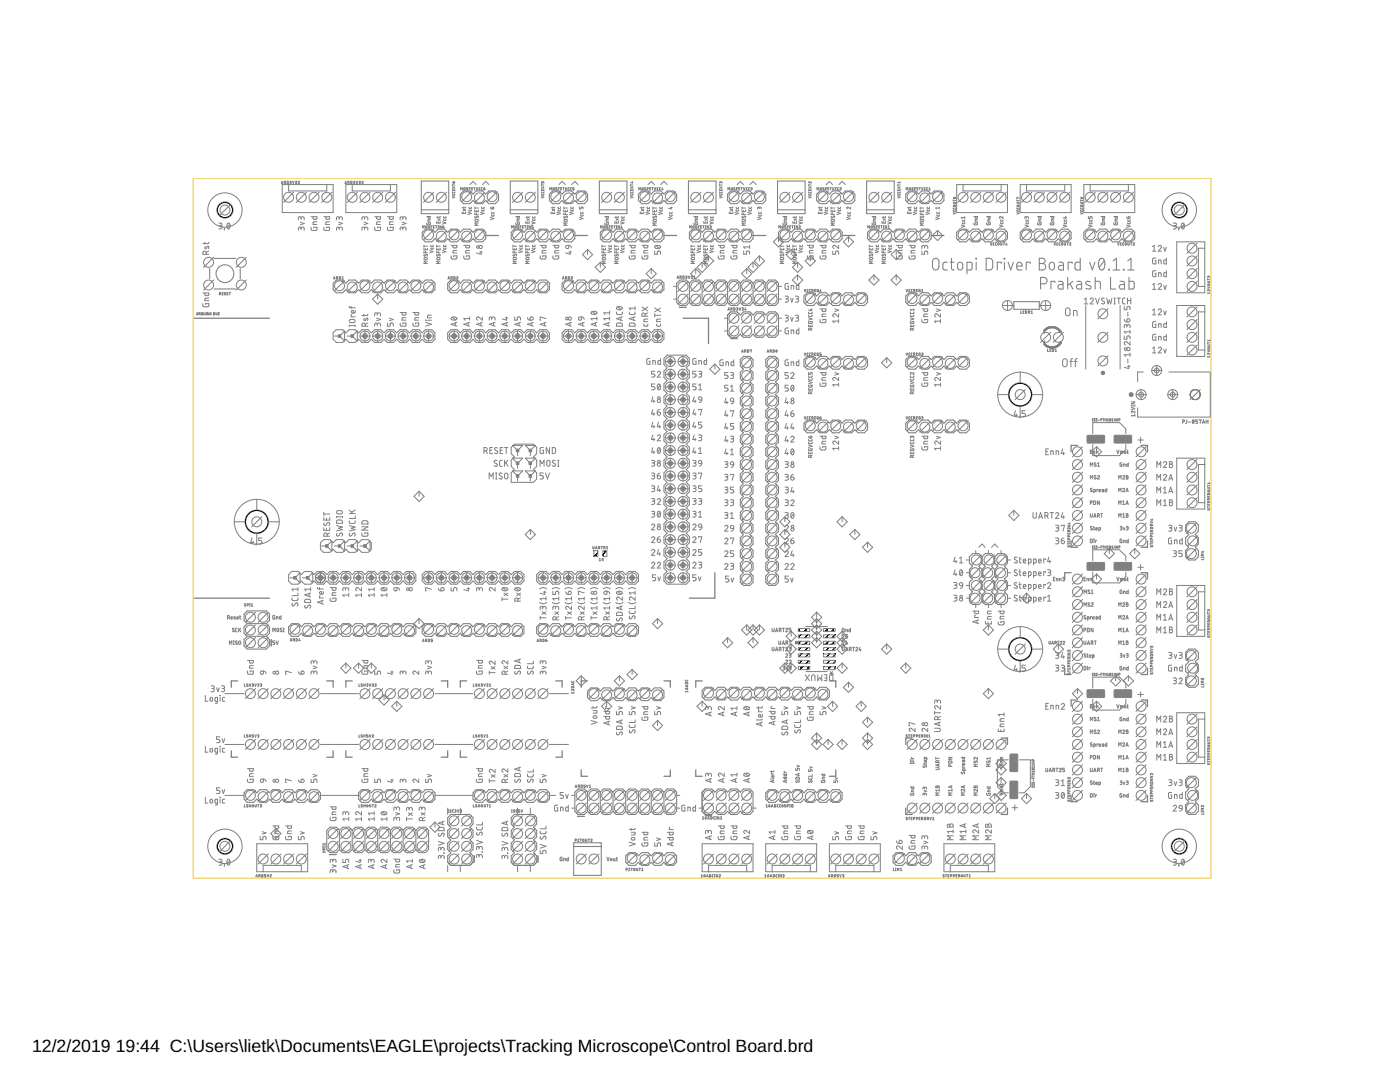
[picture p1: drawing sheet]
<svg xmlns="http://www.w3.org/2000/svg" width="279mm" height="216mm" viewBox="0 0 279 216" stroke-linecap="round" stroke-linejoin="round" font-family="sans-serif">
<defs><g id="words">
<g font-size="3.5">
<text x="6.4" y="209.9">12/2/2019</text>
<text x="23.1" y="209.9">19:44 C:\Users\lietk\Documents\EAGLE\projects\Tracking Microscope\Control Board.brd</text>
</g>
</g></defs>
<g fill="none" stroke="#808080" stroke-width=".2">
<path d="M56.1 36.6l.2-.4 .2 .4M56.2 36.5h.2M56.3 36.8h10.2v5.6h-10.2zM56.7 36.4h.2M56.9 36.4l.1-.1-.3-.1v.4M56.9 36.4l.1 .2M57.3 36.2h.2v.4h-.2zM57.6 36.8v1.3h7.6v-1.3M57.8 36.2h.3l-.2 .2M58 36.4l.1 .2h-.3M58.4 36.2l.1 .4 .2-.4M58.9 36.2h.3l-.2 .2"/>
<path d="M59.1 36.4l.1 .2h-.3M59.5 36.3l.3-.1-.3 .4h.3M68.8 36.6l.2-.4 .2 .4M68.9 36.5h.2M69 36.8h10.2v5.6h-10.2zM69.4 36.4h.2v-.2h-.2v.4M69.6 36.4l.1 .2M70 36.2h.2v.4h-.2zM70.3 36.8v1.3h7.6v-1.3M70.5 36.2h.3l-.1 .2M70.6 36.4h.1M70.7 36.4l.1 .2h-.3"/>
<path d="M71.1 36.2l.1 .4 .2-.4M71.6 36.2h.3l-.1 .2M71.7 36.4h.1M71.8 36.4l.1 .2h-.3M72.2 36.2h.2v.2M72.3 36.4h.1M72.3 36.4l.2 .2h-.3M90.3 38.7l.1 .2h.3l.1-.2M90.3 38.3l.1 .2h.3l.1-.2M90.3 36.3l.2 .2M90.3 36.8v.2M90.3 37.8v.2h.5v-.2"/>
<path d="M90.3 36.9h.5M90.3 39.2l.5 .2-.5 .1M90.3 37.3l.5 .3M90.5 36.3h.2v.2h-.2zM90.5 37.8v.2M90.8 37.3l-.5 .3M91.9 37.9v-.5l.2 .3 .2-.3v.5M92.6 37.5h.2v.4h-.2zM93.3 37.5h-.2l.2 .4-.2-.1M93.6 37.7h.3M93.8 36.8l.6-.6 .6 .6M93.9 37.4h-.3v.5"/>
<path d="M94.1 37.7h.2M94.3 37.4h-.2v.5h.2M94.6 37.4h.2M94.7 37.4v.5M95 37.4l.2 .5 .2-.5M95.8 37.4l-.2 .1v.4h.2M96.3 37.4l-.2 .1v.4h.2M96.3 36.8l.6-.6 .7 .6M96.5 37.7l.3 .1M96.5 37.7l.1 .2 .2-.1M96.7 37.4l-.2 .3M96.8 37.8h.1"/>
<path d="M108.1 38.7l.1 .2h.3v-.2M108.1 38.3l.1 .2h.3v-.2M108.1 36.3v.2h.2l.1-.2M108.1 37.8v.2h.4v-.2M108.1 36.9h.4M108.1 39.2l.4 .2-.4 .1M108.1 36.8v.2M108.1 37.3l.4 .3M108.3 37.8v.2M108.4 36.3h.1M108.4 36.3l.1 .2M108.5 37.3l-.4 .3"/>
<path d="M109.7 37.9v-.5l.2 .3 .1-.3v.5M110.4 37.5h.2l-.1 .4h-.1zM111.1 37.5h-.2l.2 .4-.2-.1M111.4 37.7h.2M111.5 36.8l.7-.6 .6 .6M111.6 37.4h-.2v.5M111.9 37.7h.2M112.1 37.4h-.2v.5h.2M112.3 37.4h.3M112.5 37.4v.5M112.8 37.4l.2 .5 .1-.5M113.6 37.4l-.2 .1v.4h.2"/>
<path d="M114 37.4l-.2 .1 .1 .4h.1M114.1 36.8l.6-.6 .7 .6M114.6 37.4h-.3v.3h.3l-.1 .2h-.2M125.8 38.7l.1 .2h.4v-.2M125.8 38.3l.1 .2h.4v-.2M125.8 37.8v.2h.5v-.2M125.8 36.9h.5M125.8 39.2l.5 .2-.5 .1M125.8 36.8v.2M125.8 37.3l.5 .3M126 37.8v.2M126.1 36.3h.2"/>
<path d="M126.2 36.3v.2l-.4-.1M126.3 37.3l-.5 .3M127.5 37.9v-.5l.2 .3 .1-.3v.5M128.1 37.5l.3 .1-.1 .3h-.2zM128.9 37.5l-.2-.1v.2l.2 .3-.2-.1M129.2 37.7h.2M129.3 36.8l.7-.6 .6 .6M129.4 37.4h-.2v.5M129.7 37.7h.1M129.9 37.4h-.2v.5h.2M130.1 37.4h.3M130.2 37.4v.5"/>
<path d="M130.6 37.4l.1 .5 .2-.5M131.4 37.4l-.3 .1 .1 .4h.2M131.8 37.4l-.2 .1v.4h.2M131.9 36.8l.6-.6 .6 .6M132.2 37.4l-.1 .4h.2M132.2 37.7v.2M143.6 38.7l.1 .2h.3l.1-.2M143.6 38.3l.1 .2h.3l.1-.2M143.6 37.8v.2h.5v-.2M143.6 36.9h.5M143.6 39.2l.5 .2-.5 .1M143.6 36.8v.2"/>
<path d="M143.6 37.3l.5 .3M143.8 36.4l.2-.1 .1 .2M143.8 36.5l-.1-.2-.1 .2M143.8 37.8v.2M144.1 37.3l-.5 .3M145.3 37.9v-.5l.1 .3 .2-.3v.5M145.9 37.5h.2v.4h-.2zM146.7 37.5h-.3l.3 .4-.3-.1M147 37.7h.2M147.1 36.8l.6-.6 .7 .6M147.2 37.4h-.2v.5M147.4 37.7h.2"/>
<path d="M147.7 37.4h-.3v.5h.3M147.9 37.4h.2M148 37.4v.5M148.4 37.4l.1 .5 .2-.5M149.1 37.4l-.2 .1v.4h.2M149.6 37.4l-.2 .1v.4h.2M149.6 36.8l.7-.6 .6 .6M149.8 37.4l.3 .1-.2 .2M150 37.7l.1 .1-.3 .1M161.4 38.7l.1 .2h.3l.1-.2M161.4 38.3l.1 .2h.3l.1-.2M161.4 37.8v.2h.5v-.2"/>
<path d="M161.4 36.9h.5M161.4 39.2l.5 .2-.5 .1M161.4 36.8v.2M161.4 37.3l.5 .3M161.6 37.8v.2M161.9 36.3v.2l-.5-.2 .1 .2M161.9 37.3l-.5 .3M163 37.9v-.5l.2 .3 .2-.3v.5M163.7 37.5h.2v.4h-.2zM164.4 37.5h-.2l.3 .4-.3-.1M164.8 37.7h.2M164.9 36.8l.6-.6 .7 .6"/>
<path d="M165 37.4h-.2v.5M165.2 37.7h.2M165.4 37.4h-.2v.5h.2M165.7 37.4h.2M165.8 37.4v.5M166.1 37.4l.2 .5 .2-.5M166.9 37.4l-.2 .1 .1 .4h.1M167.4 37.4l-.2 .1v.4h.2M167.4 36.8l.7-.6 .6 .6M167.6 37.5h.3l-.3 .4h.3M179.2 38.7l.1 .2h.3v-.2M179.2 38.3l.1 .2h.3v-.2"/>
<path d="M179.2 39.2l.4 .2-.4 .1M179.2 37.8v.2h.4v-.2M179.2 36.8v.2M179.2 37.3l.4 .3M179.2 36.9h.4M179.4 37.8v.2M179.6 36.4h-.4l.1 .1M179.6 36.3v.2M179.6 37.3l-.4 .3M180.8 37.9v-.5l.2 .3 .1-.3v.5M181.5 37.5h.2l-.1 .4-.2-.1zM182.2 37.5h-.2l.2 .4-.2-.1"/>
<path d="M182.5 37.7h.3M182.8 37.4h-.3v.5M183 37.7h.2M183.2 37.4h-.2v.5h.2M183.4 37.4h.3M183.6 37.4v.5M183.9 37.4l.2 .5 .1-.5M184.7 37.4l-.2 .1v.4h.2M185.1 37.4l-.2 .1 .1 .4h.1M185.4 37.5l.1-.1v.5M185.4 37.9h.3M190.2 39.9v.3"/>
<path d="M190.9 36.8h10.2v5.6h-10.2zM192.2 36.8v1.3h7.6v-1.3M202.9 39.6h.1M202.9 39.9v.3M203.4 39.5l-.5-.1v.2M203.6 36.8h10.2v5.6h-10.2zM204.9 36.8v1.3h7.6v-1.3M215.6 39.4l.3 .2M215.6 39.9v.3M216 39.4l-.1 .2M216 39.4h.1M216 39.4l.1 .2h-.2"/>
<path d="M216.3 36.8h10.2v5.6h-10.2zM217.6 36.8v1.3h7.6v-1.3M40.5 58.5h1.2v.3l-.1 .2h-.6l-.1-.5M40.9 48.3v.4M41 49.2l-.1 .3 .2 .1 .3-.5h.2v.5M41.1 50.8l-.1-.6h-.4l-.1 .6h1.2M41.7 48.3l-.1 .3h-1.1M41.7 59.5h-.7l-.1 .2v.3h.8M41.7 50.1l-.6 .3M43.8 58.6h.2v-.2h-.2v.4M43.9 58.6l.1 .2M44.3 58.6h.2"/>
<path d="M44.6 58.4h-.3v.4h.3M45 58.4l-.2 .1 .2 .3h-.2M45.3 58.6h.2M45.5 58.4h-.2v.4h.2M45.7 58.4h.3M45.9 58.4v.4M59.9 44.3l.8 .3-.8 .3M60.1 45.6l.1-.2h.4l.1 .5M60.1 45.8l-.1-.4-.2-.1-.2 .1-.1 .5M60.1 43.6l.1-.3h.4l.1 .6M60.1 43.8l-.1-.4-.2-.2-.2 .2-.1 .5M62.1 45.3l.1 .7 1-.1v-.6h-.6v.2"/>
<path d="M62.1 43.2h1.1v.5h-.6l-.1-.5M63.2 44.3h-.6l-.1 .1v.4h.7M64.6 45.3l.1 .7 1-.1 .1-.6h-.6v.2M64.6 43.2h1.2v.5h-.7l-.1-.5M65.8 44.3h-.7l-.1 .1v.4h.8M66.5 55.7l.2-.5 .2 .5M66.6 55.6h.2M67.1 55.5h.3v-.3h-.3v.5M67.3 55.5l.1 .2M67.6 44.3l.7 .3-.7 .3M67.7 45.6l.1-.2h.4l.1 .5M67.7 45.8l-.1-.4-.2-.1-.2 .1v.5"/>
<path d="M67.7 43.6l.1-.3h.4l.1 .6M67.7 43.8l-.1-.5-.2-.1-.2 .2v.5M67.7 55.2l.2 .1-.1 .4h-.1zM68.3 55.7h.2M68.3 55.3l.1-.1v.5M72.6 44.3l.8 .3-.8 .3M72.8 45.6l.1-.2 .3-.1 .2 .2v.4M72.8 45.8l-.1-.4-.2-.1-.2 .1-.1 .5M72.8 43.6l.1-.3 .3-.1 .2 .2v.5M72.8 43.8l-.1-.5-.2-.1-.2 .2-.1 .5M74.8 45.3l.1 .7 1-.1v-.6h-.6v.2M74.8 43.2h1.1v.5h-.6l-.1-.5"/>
<path d="M75.9 44.3h-.6l-.1 .1v.4h.7M77.3 45.3l.1 .7 1-.1 .1-.6h-.6v.2M77.3 43.2h1.2v.5h-.7l-.1-.5M78.5 44.3h-.7l-.1 .1v.4h.8M80.2 44.3l.8 .3-.8 .3M80.4 45.6l.1-.2 .3-.1 .2 .2v.4M80.4 45.8l-.1-.4-.2-.1-.2 .1v.5M80.4 43.6l.1-.3 .3-.1 .2 .2v.5M80.4 43.8l-.1-.5-.2-.1-.2 .2v.5M84.3 45.5v-.5l.2 .3 .1-.3v.5M84.6 49.5v.3h.7v-.3M84.6 50.1v.3h.7"/>
<path d="M84.6 48.9v.4M84.6 49.1h.7M84.7 50.8l-.1 .2 .2 .1 .4-.3v.3M84.7 51.4h.5l.1 .3-.6 .1zM84.9 49.6v.2M84.9 50.1v.3M85 45.1h.2l-.1 .4-.2-.1zM85.2 44.5v.4l.7-.1v-.3h-.4v.1M85.2 43.2h.7v.3h-.4l-.1-.3M85.3 52.1h-.7l.4 .2-.4 .3h.7M85.7 45.1l-.2 .1 .2 .3h-.2M85.7 50l.7 .2-.7 .2"/>
<path d="M85.9 43.8l-.5 .1v.2h.5M86 49.4v.3h.4v-.3M86 48.9v.3h.4v-.3M86 45.3h.3M86.3 45h-.3v.5M86.5 45.3h.2M86.7 45h-.2v.5h.2M86.9 45h.3M87.1 45v.5M87.1 44.2v.3h.7v-.3M87.1 49.5v.3h.7v-.3M87.1 48.9v.4"/>
<path d="M87.1 50.1v.3h.7M87.1 49.1h.7M87.2 50.8v.2l.1 .1 .5-.3v.3M87.2 51.4h.6v.3l-.6 .1zM87.4 43.6l.4 .4M87.4 43.2v.3M87.4 45h.1M87.4 45.5h.1M87.5 44.3v.2M87.5 45v.5M87.5 49.6v.2M87.5 50.1v.3"/>
<path d="M87.8 43.2l-.1 .2h-.6M87.8 43.6l-.4 .4M87.8 52.1h-.7l.4 .2-.4 .3h.7M88.1 45v.5l-.3-.5v.5M88.3 44.3l.7 .2-.7 .2M88.3 50l.7 .2-.7 .2M88.3 45.3l.3 .1M88.3 45.3l.1 .2 .2-.1M88.5 43.7l.1 .3h.3l.1-.3M88.5 43.2l.1 .3h.3l.1-.3M88.5 49.4l.1 .3h.3l.1-.3M88.5 48.9l.1 .3h.3l.1-.3"/>
<path d="M88.6 45l-.3 .3M88.6 45.4h.1M89.4 55.7l.2-.5 .1 .5M89.4 55.6h.3M90 55.5h.2v-.3h-.2v.5M90 51.1l.1 .6 1-.1 .1-.5h-.7v.1M90 49h1.2v.4h-.7l-.1-.4M90.1 55.5l.2 .2M90.6 55.2l.2 .1v.4h-.2zM91.1 55.3h.3l-.3 .4h.3M91.2 50h-.7l-.1 .2v.3h.8M92.2 42.3v.3h.7v-.3"/>
<path d="M92.5 41.7l.4 .4M92.5 41.3v.3M92.5 42.4v.2M92.6 51.1l.1 .6h.9l.1-.2v-.4h-.6v.1M92.6 49h1.1v.4h-.7l-.1-.4M92.9 41.3l-.1 .2h-.6M92.9 41.7l-.4 .4M93.4 42.4l.7 .2-.7 .2M93.6 41.8l.1 .3h.4v-.3M93.6 41.3l.1 .3 .4-.1v-.2M93.7 50h-.6l-.2 .2v.3h.8M94.8 41.5h.7"/>
<path d="M94.8 42.5v.3h.7M94.8 41.3v.4M94.8 41.9v.3h.7v-.3M94.8 43.2l.1 .3 .3-.4h.2v.4M94.8 43.8h.6v.3l-.6 .1zM95.1 42v.2M95.1 42.5v.3M95.5 44.5h-.7l.3 .2-.3 .3h.7M95.8 50.3h.5M95.9 42.4l.7 .2-.7 .2M96 50.1v.6l-.9-.2M96.1 41.8l.1 .3h.3l.1-.3"/>
<path d="M96.1 41.3l.1 .3h.3l.1-.3M97.9 41.4l.1 .2 .2 .1M97.9 43.4l.7 .2-.7 .2M98.1 42.8l.1 .3h.3l.1-.3M98.1 42.3l.1 .3h.3l.1-.3M98.2 41.4a.2 .2 0 0 1 .3 0 .2 .2 0 0 1-.1 .3h-.2zM102.1 45.5v-.5l.2 .3 .1-.3v.5M102.4 50.1v.3h.7M102.4 49.5v.3h.7v-.3M102.4 49.1h.7M102.4 48.9v.4M102.4 50.8v.2l.1 .1 .5-.3v.3"/>
<path d="M102.5 51.4h.5l.1 .3-.6 .1zM102.7 49.6v.2M102.7 50.1v.3M102.7 45.1h.3l-.1 .4h-.2zM103 44.5v.4l.6-.1 .1-.3h-.4v.1M103 43.2h.7l-.1 .3h-.3l-.1-.3M103.1 52.1h-.7l.4 .2-.4 .3h.7M103.5 45.1l-.2 .1 .2 .3h-.2M103.5 50l.7 .2-.7 .2M103.7 43.8l-.5 .1v.2h.5M103.8 49.4v.3h.4v-.3M103.8 48.9v.3h.4v-.3"/>
<path d="M103.8 45.3h.2M104 45h-.2v.5M104.3 45.3h.1M104.5 45h-.2v.5h.2M104.7 45h.3M104.8 45v.5M104.9 44.2v.3h.7v-.3M104.9 49.5v.3h.7v-.3M104.9 48.9v.4M104.9 50.1v.3h.7M104.9 49.1h.7M105 50.8l-.1 .2 .2 .1 .4-.3v.3"/>
<path d="M105 51.4h.5l.1 .3-.6 .1zM105.2 43.6l.4 .4M105.2 43.2v.3M105.2 45h.1M105.2 45.5h.1M105.2 44.3v.2M105.2 49.6v.2M105.2 50.1v.3M105.2 45v.5M105.6 43.2l-.1 .2h-.6M105.6 43.6l-.4 .4M105.6 52.1h-.7l.4 .2-.4 .3h.7"/>
<path d="M105.8 45v.5l-.2-.5v.5M106.1 44.3l.7 .2-.7 .2M106.1 50l.7 .2-.7 .2M106.3 43.7l.1 .3h.3l.1-.3M106.3 43.2l.1 .3h.3l.1-.3M106.3 49.4l.1 .3h.3l.1-.3M106.3 48.9l.1 .3h.3l.1-.3M106.4 45.4l-.3 .1M106.4 45h-.3v.3l.3 .1M106.4 45.4h.1M107.8 51.1l.1 .6h.9l.1-.2 .1-.4h-.7v.1M107.8 49h1.2l-.1 .4h-.6l-.1-.4"/>
<path d="M109 50h-.6l-.2 .2v.3h.8M110 42.3v.3h.7v-.3M110.2 41.3v.3M110.2 41.7l.5 .4M110.3 42.4v.2M110.3 51.1l.2 .6h.8l.2-.2v-.4h-.7v.1M110.3 49h1.2v.4h-.7l-.1-.4M110.7 41.3l-.1 .2h-.6M110.7 41.7l-.5 .4M111.1 42.4l.7 .2-.7 .2M111.4 41.8v.3h.4v-.3M111.4 41.3l.1 .3h.3v-.3"/>
<path d="M111.5 50h-.6l-.2 .2v.3h.8M112.2 55.7l.2-.5 .2 .5M112.3 55.6h.2M112.5 41.3v.4M112.5 41.9v.3h.7v-.3M112.5 42.5v.3h.7M112.5 41.5h.7M112.6 43.2l-.1 .2 .2 .1 .5-.4-.1 .4M112.6 43.8h.5l.1 .3-.6 .1-.1-.2zM112.8 42v.2M112.8 42.5v.3M112.9 55.5h.1"/>
<path d="M112.9 49.1l.6-.1v.3a.33 .33 0 0 1-.4 .3 .33 .33 0 0 1-.2-.5zM113 55.5l.1-.2-.2-.1v.5M113 55.5l.1 .2M113.2 44.5h-.7l.4 .2-.4 .3h.7M113.4 55.2l.3 .1-.1 .4h-.2zM113.5 49h.3l.2 .5M113.5 50.3h.5M113.7 42.4l.7 .2-.7 .2M113.8 50.1v.6l-.9-.2M113.9 41.8l.1 .3h.3l.1-.3M113.9 41.3l.1 .3h.3l.1-.3M114 55.2l.2 .1-.2 .1"/>
<path d="M114.1 55.4l.1 .2-.2 .1M115.6 41.3v.4h.4v-.3l.1-.1 .2 .1 .1 .3M115.6 43.4l.8 .2-.8 .2M115.9 42.8v.3h.4l.1-.3M115.9 42.3l.1 .3h.3l.1-.3M119.9 45.5v-.5l.1 .3 .2-.3v.5M120.1 50.1v.3h.8M120.1 49.5v.3h.8v-.3M120.1 49.1h.8M120.1 48.9v.4M120.2 50.8v.2l.1 .1 .5-.3v.3M120.2 51.4h.6v.3l-.6 .1-.1-.2z"/>
<path d="M120.5 49.6v.2M120.5 50.1v.3M120.5 45.1l.3 .1-.1 .3h-.2zM120.7 44.5l.1 .4 .6-.1v-.3h-.4v.1M120.7 43.2h.7v.3h-.4v-.3M120.9 52.1h-.8l.4 .2-.4 .3h.8M121.3 45.1h-.2v.1l.2 .3h-.3M121.3 50l.7 .2-.7 .2M121.4 43.8l-.4 .1v.2h.4M121.5 49.4l.1 .3h.3l.1-.3M121.5 48.9l.1 .3h.3l.1-.3M121.6 45.3h.2"/>
<path d="M121.8 45h-.2v.5M122.1 45.3h.1M122.3 45h-.2v.5h.2M122.5 45h.2M122.6 45v.5M122.7 44.2v.3h.7v-.3M122.7 49.5v.3h.7v-.3M122.7 48.9v.4M122.7 50.1v.3h.7M122.7 49.1h.7M122.7 50.8v.2l.2 .1 .4-.3v.3M122.8 51.4h.5l.1 .3-.6 .1-.1-.2z"/>
<path d="M122.9 43.6l.5 .4M122.9 43.2v.3M123 45h.1M123 45.5h.1M123 44.3v.2M123 49.6v.2M123 50.1v.3M123 45v.5M123.4 43.2l-.1 .2h-.6M123.4 43.6l-.5 .4M123.4 52.1h-.7l.4 .2-.4 .3h.7M123.6 45v.5l-.3-.5v.5"/>
<path d="M123.8 44.3l.7 .2-.7 .2M123.8 50l.7 .2-.7 .2M124 45l-.1 .4h.3M124.1 43.7v.3h.4v-.3M124.1 43.2l.1 .3h.3v-.3M124.1 49.4v.3h.4v-.3M124.1 48.9v.3h.4v-.3M124.1 45.3v.2M125.6 51.1l.1 .6h.9l.1-.2v-.4h-.6v.1M125.6 49h1.1v.4h-.6l-.1-.4M126.7 50h-.5l-.2 .2v.3h.7M127.8 42.3v.3h.7v-.3"/>
<path d="M128 41.7l.5 .4M128 41.3v.3M128.1 42.4v.2M128.1 51.1l.1 .6h.9l.2-.2v-.4h-.7v.1M128.1 49h1.2l-.1 .4h-.6l-.1-.4M128.5 41.3l-.1 .2h-.6M128.5 41.7l-.5 .4M128.9 42.4l.7 .2-.7 .2M129.2 41.8v.3h.4v-.3M129.2 41.3l.1 .3h.3v-.3M129.3 50h-.6l-.2 .2v.3h.8M130.3 41.9v.3h.7v-.3"/>
<path d="M130.3 41.5h.7M130.3 42.5v.3h.7M130.3 41.3v.4M130.4 43.2l-.1 .2 .2 .1 .4-.4v.4M130.4 43.8h.5l.1 .3-.6 .1-.1-.2zM130.6 42v.2M130.6 42.5v.3M130.7 50.1v.6h.5v-.3a.34 .34 0 0 1 .3-.3 .34 .34 0 0 1 .3 .3v.3M130.7 49.1a.66 .66 0 0 1 1.1 .3 .65 .65 0 0 1-.6 .2 .65 .65 0 0 1-.5-.4zM130.9 49l.7 .5M131 44.5h-.7l.4 .2-.4 .3h.7M131.4 42.4l.8 .2-.8 .2"/>
<path d="M131.7 41.8v.3h.4l.1-.3M131.7 41.3l.1 .3h.3l.1-.3M133.4 43.4l.7 .2-.7 .2M133.6 42.8l.1 .3h.4v-.3M133.6 42.3l.2 .3h.3v-.3M133.8 41.4h.3M134 41.3v.4l-.6-.1M134.4 57.1h.6M134.4 59.7h.6M135.1 55.6l.2-.5 .1 .5M135.1 55.4h.3M135.7 55.4h.1"/>
<path d="M135.8 55.4l.2-.2-.3-.1v.5M135.9 55.4l.1 .2M136.3 55.1h.2v.3l-.1 .2h-.1zM136.8 55.1l.3 .1-.2 .1M137 55.3l.1 .2-.3 .1M137.4 55.1l.1 .5 .2-.5M137.6 45.5v-.5l.2 .3 .2-.3v.5M137.9 50.1v.3h.7M137.9 49.5v.3h.7v-.3M137.9 49.1h.7M137.9 48.9v.4M137.9 51.5l.6-.1 .1 .3-.5 .1-.2-.1z"/>
<path d="M137.9 55.1l.3 .1-.2 .1M138 50.8l-.1 .2 .2 .1 .5-.3-.1 .3M138.1 55.3l.1 .2-.3 .1M138.2 49.6v.2M138.2 50.1v.3M138.3 45.1h.2v.4h-.2zM138.5 55.6h.2M138.5 55.2l.1-.1v.5M138.5 44.5l.1 .4 .6-.1v-.3h-.4v.1M138.5 43.2h.7v.3h-.4l-.1-.3M138.6 52.1h-.7l.4 .2-.4 .3h.7M139 45.1h-.1l-.1 .1 .3 .3h-.3"/>
<path d="M139.1 50l.7 .2-.7 .2M139.2 43.8l-.5 .1v.2h.5M139.3 49.4l.1 .3h.3l.1-.3M139.3 48.9l.1 .3h.3l.1-.3M139.4 45.3h.2M139.6 45h-.2v.5M139.8 45.3h.2M140 45h-.2v.5h.2M140.3 45h.2M140.4 45v.5M140.5 44.2v.3h.7v-.3M140.5 49.5v.3h.7v-.3"/>
<path d="M140.5 48.9v.4M140.5 50.1v.3h.7M140.5 49.1h.7M140.5 51.5l.6-.1 .1 .3-.5 .1-.2-.1zM140.5 50.8v.2l.1 .1 .5-.3v.3M140.7 43.6l.5 .4M140.7 43.2v.3M140.7 45h.1M140.7 45.5h.1M140.8 44.3v.2M140.8 45v.5M140.8 49.6v.2"/>
<path d="M140.8 50.1v.3M141.2 43.2l-.1 .2h-.6M141.2 43.6l-.5 .4M141.2 52.1h-.7l.4 .2-.4 .3h.7M141.4 45v.5l-.3-.5v.5M141.6 50l.7 .2-.7 .2M141.6 44.3l.7 .2-.7 .2M141.7 45l.2 .1-.2 .2M141.8 45.3l.1 .1-.2 .1M141.8 43.7l.1 .3h.4v-.3M141.8 43.2l.2 .3h.3v-.3M141.8 49.4l.1 .3h.4v-.3"/>
<path d="M141.8 48.9l.1 .3h.4v-.3M143.3 51.1l.2 .6h.9l.1-.2v-.4h-.6v.1M143.3 49h1.2v.4h-.7l-.1-.4M144.5 50h-.7l-.1 .2v.3h.8M145.5 42.3v.3h.8v-.3M145.8 41.3v.3M145.8 41.7l.5 .4M145.9 42.4v.2M145.9 51.1l.1 .6h.9l.1-.2 .1-.4h-.7v.1M145.9 49h1.2l-.1 .4h-.6l-.1-.4M146.3 41.3l-.2 .2h-.6M146.3 41.7l-.5 .4"/>
<path d="M146.7 42.4l.7 .2-.7 .2M146.9 41.8l.1 .3h.3l.1-.3M146.9 41.3l.1 .3h.3l.1-.3M147.1 50h-.7l-.1 .2v.3h.8M148.1 41.5h.7M148.1 42.5v.3h.7M148.1 41.9v.3h.7v-.3M148.1 41.3v.4M148.1 43.9l.5-.1 .2 .2-.1 .2h-.4zM148.1 43.2v.2l.2 .1 .4-.4v.4M148.4 42v.2M148.4 42.5v.3"/>
<path d="M148.4 50.1v.6h.5v-.3a.34 .34 0 0 1 .4-.3 .34 .34 0 0 1 .3 .3v.3M148.8 44.5h-.7l.4 .2-.4 .3h.7M149.2 42.4l.7 .2-.7 .2M149.5 41.8v.3h.4v-.3M149.5 41.3l.1 .3h.3v-.3M149.6 49v.6M149.6 49.3h-1.2l.3 .3M151.2 43.4l.7 .2-.7 .2M151.4 42.8l.1 .3h.3l.1-.3M151.4 42.3l.2 .3h.2l.1-.3M151.5 41.5l.3-.2 .1 .4M151.5 41.6v-.2l-.2-.1-.1 .4"/>
<path d="M155.4 57.1h.6M155.4 59.7h.6M155.4 45.5v-.5l.2 .3 .1-.3v.5M155.7 50.1v.3h.7M155.7 49.5v.3h.7v-.3M155.7 49.1h.7M155.7 48.9v.4M155.7 51.5l.5-.1 .2 .2-.2 .2h-.3zM155.8 50.8l-.1 .2 .2 .1 .4-.3v.3M156 49.6v.2M156 50.1v.3M156.1 45.1h.2l-.1 .4h-.1z"/>
<path d="M156.3 44.5l.1 .4 .6-.1v-.3h-.4v.1M156.3 43.2h.7v.3h-.4l-.1-.3M156.4 52.1h-.7l.4 .2-.4 .3h.7M156.7 59.1h.4l.2 .2-.1 .3h-.4M156.8 45.1l-.2 .1 .2 .3h-.2M156.8 50l.8 .2-.8 .2M157 43.8l-.5 .1v.2h.5M157 59.6l.3 .3v.3l-.6 .1M157.1 49.4v.3h.4l.1-.3M157.1 48.9v.3h.4l.1-.3M157.1 45.3h.3M157.3 56.6l-.6 .1v.8l.1 .2h.5v-.6h-.2"/>
<path d="M157.4 45h-.3v.5M157.6 45.3h.2M157.8 59.5l.2 .8 .3-.8M157.8 45h-.2v.5h.2M157.9 57.7v-.7h.5v.7M158 45h.3M158.2 45v.5M158.2 44.2v.3h.8v-.3M158.2 48.9v.4M158.2 49.5v.3h.8v-.3M158.2 50.1v.3h.8M158.2 49.1h.8"/>
<path d="M158.3 51.5l.4-.1 .3 .2-.3 .2h-.3zM158.3 50.8v.2l.1 .1 .5-.3v.3M158.5 43.2v.3M158.5 43.6l.5 .4M158.5 45h.1M158.5 45.5h.1M158.6 44.3v.2M158.6 45v.5M158.6 49.6v.2M158.6 50.1v.3M158.7 59.1h.4l.3 .2-.2 .3h-.3M159 43.2l-.2 .2h-.6"/>
<path d="M159 43.6l-.5 .4M159 52.1h-.8l.4 .2-.4 .3h.8M159.1 59.6l.3 .3-.1 .3-.6 .1M159.2 45v.5l-.3-.5v.5M159.4 50l.7 .2-.7 .2M159.4 44.3l.7 .2-.7 .2M159.4 56.6v1.1h-.4l-.1-.7h.5M159.4 45.2l.3-.1-.3 .4h.3M159.6 43.7l.1 .3h.3l.1-.3M159.6 43.2l.1 .3h.3l.1-.3M159.6 49.4l.1 .3h.3l.1-.3M159.6 48.9l.1 .3h.3l.1-.3"/>
<path d="M160.5 57.7l.2 .5 .1-.5M161.1 51.1l.1 .6 1-.1 .1-.5h-.7v.1M161.1 49h1.2v.4h-.7l-.1-.4M161.3 57.7l-.2 .1v.4h.2M161.8 57.7l-.3 .1v.4h.3M162 58l.3-.1-.1-.1-.2-.1v.5M162.2 58l.1 .2M162.3 50h-.7l-.1 .2v.3h.8M162.6 58h.2M162.8 57.7h-.2v.5h.2M163.3 57.7l-.3 .1 .2 .4h.1l-.1-.2M163.3 42.3v.3h.7v-.3"/>
<path d="M163.6 41.7l.4 .4M163.6 41.3v.3M163.6 42.4v.2M163.7 51.1l.1 .6 1-.1v-.5h-.6v.1M163.7 49h1.1v.4h-.7v-.4M163.7 57.7l-.1 .4h.3M163.8 58v.2M164 41.3l-.1 .2h-.6M164 41.7l-.4 .4M164.5 42.4l.7 .2-.7 .2M164.7 41.8l.1 .3h.3l.1-.3M164.7 41.3l.1 .3h.3l.1-.3"/>
<path d="M164.8 50h-.7v.2v.3h.7M165.9 41.5h.7M165.9 42.5v.3h.7M165.9 41.9v.3h.7v-.3M165.9 41.3v.4M165.9 43.9l.5-.1 .2 .2-.1 .2h-.4zM165.9 43.2v.2l.1 .1 .3-.4h.2v.4M166.2 42v.2M166.2 42.5v.3M166.2 50.1v.6h.5v-.3a.32 .32 0 0 1 .3-.3 .32 .32 0 0 1 .4 .3v.3M166.6 44.5h-.7l.4 .2-.4 .3h.7M167 42.4l.7 .2-.7 .2"/>
<path d="M167.2 41.8l.1 .3h.4v-.3M167.2 41.3l.2 .3h.3v-.3M167.4 49v.6l-.7-.6a.32 .32 0 0 0-.5 .1 .32 .32 0 0 0 .3 .5M169 43.4l.7 .2-.7 .2M169.2 42.8l.1 .3h.3l.1-.3M169.2 42.3l.1 .3h.3l.1-.3M169.7 41.3v.4l-.4-.3a.2 .2 0 0 0-.3 0 .2 .2 0 0 0 .1 .3M173.2 45.5v-.5l.2 .3 .1-.3v.5M173.5 50.1v.3h.7M173.5 49.5v.3h.7v-.3M173.5 49.1h.7M173.5 48.9v.4"/>
<path d="M173.5 51.5l.6-.1 .1 .3-.5 .1zM173.5 50.8v.2l.1 .1 .5-.3v.3M173.8 49.6v.2M173.8 50.1v.3M173.9 45.1h.2l-.1 .4-.2-.1zM174.1 44.5v.4l.6-.1 .1-.3h-.4v.1M174.1 43.2h.7v.3h-.5v-.3M174.2 52.1h-.7l.4 .2-.4 .3h.7M174.6 45.1l-.2 .1 .2 .3h-.2M174.6 50l.7 .2-.7 .2M174.8 43.8l-.5 .1v.2h.5M174.9 49.4v.3h.4v-.3"/>
<path d="M174.9 48.9v.3h.4v-.3M174.9 45.3h.2M175.1 45h-.2v.5M175.4 45.3h.2M175.6 45h-.2v.5h.2M175.8 45h.3M175.9 45v.5M176 44.2v.3h.7v-.3M176 49.5v.3h.7v-.3M176 48.9v.4M176 50.1v.3h.7M176 49.1h.7"/>
<path d="M176 51.5l.6-.1 .1 .3-.5 .1zM176.1 50.8l-.1 .2 .2 .1 .5-.3-.1 .3M176.3 43.6l.4 .4M176.3 43.2v.3M176.3 44.3v.2M176.3 49.6v.2M176.3 50.1v.3M176.4 45v.5M176.7 43.2l-.1 .2h-.6M176.7 43.6l-.4 .4M176.7 52.1h-.7l.4 .2-.4 .3h.7M176.9 45v.5l-.2-.5v.5"/>
<path d="M177.2 44.3l.7 .2-.7 .2M177.2 50l.7 .2-.7 .2M177.2 45.5h.3M177.2 45.2l.2-.2v.5M177.4 43.7l.1 .3h.3l.1-.3M177.4 43.2l.1 .3h.3l.1-.3M177.4 49.4l.1 .3h.3l.1-.3M177.4 48.9l.1 .3h.3l.1-.3M178.9 51.1l.1 .6 1-.1 .1-.5h-.7v.1M178.9 49h1.2l-.1 .4h-.6l-.1-.4M180.1 50h-.7l-.1 .2v.3h.8M180.8 57.7l.2 .5 .1-.5"/>
<path d="M181.1 42.3v.3h.7v-.3M181.3 41.7l.5 .4M181.3 41.3v.3M181.4 42.4v.2M181.4 51.1l.2 .6 .9-.1 .1-.5h-.6v.1M181.4 49h1.2v.4h-.7l-.1-.4M181.6 57.7l-.2 .1v.4h.2M181.8 41.3l-.1 .2h-.6M181.8 41.7l-.5 .4M182.1 57.7l-.3 .1 .1 .4h.2M182.2 42.4l.7 .2-.7 .2M182.3 58l.3-.1-.1-.1-.2-.1v.5"/>
<path d="M182.5 41.8v.3h.4v-.3M182.5 41.3l.1 .3h.3v-.3M182.5 58l.1 .2M182.6 50h-.7l-.1 .2v.3h.8M182.9 58h.1M183.1 57.7h-.2v.5h.2M183.6 57.7l-.2 .1 .1 .4h.1v-.2M183.6 41.5h.7M183.6 42.5v.3h.7M183.6 41.9v.3h.7v-.3M183.6 41.3v.4M183.7 43.2v.2l.1 .1 .3-.4h.2v.4"/>
<path d="M183.7 43.8h.6v.3l-.6 .1zM183.9 58.2h.3M183.9 57.8l.2-.1v.5M184 42v.2M184 42.5v.3M184 50.1v.6h.5v-.3a.32 .32 0 0 1 .3-.3 .32 .32 0 0 1 .3 .3v.3M184.3 44.5h-.7l.4 .2-.4 .3h.7M184.5 49.3l.1-.3h.3l.2 .1v.5M184.5 49.5l-.1-.5h-.2l-.2 .1v.5M184.8 42.4l.7 .2-.7 .2M185 41.8l.1 .3h.3l.1-.3M185 41.3l.1 .3h.3l.1-.3"/>
<path d="M186.8 43.4l.7 .2-.7 .2M187 42.8v.3h.4l.1-.3M187 42.3l.1 .3h.3l.1-.3M187.5 41.3v.4M187.5 41.5h-.7l.1 .2M190.2 42l.2 .2h.3v-.2M190.2 41.5l.2 .2h.3v-.2M190.2 40.4l.5 .1v.2h-.5M190.2 40h.5M190.2 42.4l.5 .2-.5 .1M190.3 41h.4v.2h-.4zM191.8 44.9l.7 .2-.7 .3"/>
<path d="M192.1 44.4l.1 .3 .3-.1v-.2M192.1 43.9l.1 .2h.3v-.2M192.5 43.2v.4M192.5 43.4h-.7l.2 .2M194.4 44.5v.4l.7-.1v-.3h-.4v.1M194.4 43.2h.7v.3h-.4l-.1-.3M195.1 43.8l-.5 .1v.2h.5M196.9 44.5l.1 .4 .6-.1v-.3h-.4v.1M196.9 43.2h.7v.3h-.4l-.1-.3M197.6 43.8l-.5 .1v.2h.5M197.6 48.5l.2 .4 .2-.4M198.4 48.5l-.2 .1v.3h.2"/>
<path d="M198.9 48.5l-.2 .1v.3h.2M199.2 48.5h.2l-.1 .4h-.1zM199.5 44.9l.7 .2-.7 .3M199.7 44.4l.1 .3 .3-.1 .1-.2M199.7 43.9l.1 .2h.3l.1-.2M199.7 48.5l.1 .4h.1l.1-.4M200.2 43.2v.4l-.4-.3a.2 .2 0 0 0-.3 0 .2 .2 0 0 0 .1 .3M200.2 48.5h.3M200.4 48.5v.4M200.9 48.5l-.2 .3h.3M200.9 48.7v.2M202.9 42l.2 .2h.3v-.2"/>
<path d="M202.9 41.5l.2 .2h.3v-.2M202.9 40.4l.5 .1v.2h-.5M202.9 40h.5M202.9 42.4l.5 .2-.5 .1M203 41h.4v.2h-.4zM204.5 44.9l.7 .2-.7 .3M204.8 44.4l.1 .3 .3-.1v-.2M204.8 43.9l.1 .2h.3v-.2M204.9 43.4v-.2h.2l.1 .4M204.9 43.5l-.1-.2-.2-.1-.1 .4M207.1 44.5v.4l.7-.1v-.3h-.4v.1M207.1 43.2h.7v.3h-.4l-.1-.3"/>
<path d="M207.8 43.8l-.5 .1v.2h.5M209.6 44.5l.1 .4 .6-.1v-.3h-.4v.1M209.6 43.2h.7v.3h-.4l-.1-.3M210.3 43.8l-.5 .1v.2h.5M210.3 48.5l.2 .4 .2-.4M211.1 48.5l-.2 .1v.3h.2M211.6 48.5l-.2 .1v.3h.2M211.9 48.5h.2l-.1 .4h-.1zM212.2 44.9l.7 .2-.7 .3M212.4 44.4l.1 .3 .3-.1 .1-.2M212.4 43.9l.1 .2h.3l.1-.2M212.4 48.5l.1 .4h.1l.1-.4"/>
<path d="M212.5 43.3h.4M212.7 43.2v.4l-.5-.1M212.9 48.5h.3M213.1 48.5v.4M213.4 48.5h.3l-.1 .2M213.5 48.7h.1M213.6 48.7l.1 .2h-.3M215.6 42l.2 .2h.3v-.2M215.6 41.5l.2 .2h.3v-.2M215.6 40.4l.5 .1v.2h-.5M215.6 42.4l.5 .2-.5 .1M215.6 40h.5"/>
<path d="M215.7 41h.4v.2h-.4zM216.4 59.7l.3-.2v1.1M217.2 43.2v.4h.3l.1-.3 .1-.1 .2 .1v.3M217.2 44.9l.7 .2-.7 .3M217.5 44.4l.1 .3 .3-.1v-.2M217.5 43.9l.1 .2h.3v-.2M217.6 59.7a.32 .32 0 0 1 .4-.2 .32 .32 0 0 1 .1 .5l-.5 .6h.6M218.6 59.5l.4 1.1 .4-1.1M219.8 44.5v.4l.7-.1v-.3h-.4v.1M219.8 43.2h.7v.3h-.5v-.3M220.4 59.6l-.4-.1-.2 .2 .5 .5a.29 .29 0 0 1 .1 .4 .29 .29 0 0 1-.5 0l-.1-.1M220.5 43.8l-.5 .1v.2h.5"/>
<path d="M220.9 59.5l.2 1.1 .3-.7 .3 .7 .2-1.1M222.3 44.5l.1 .4 .6-.1v-.3h-.4v.1M222.3 43.2h.7v.3h-.4l-.1-.3M222.3 59.5h.3M222.5 59.5v1.1M223 59.5h.6M223 43.8l-.5 .1v.2h.5M223 48.5l.2 .4 .2-.4M223.3 59.5v1.1M223.8 48.5l-.2 .1v.3h.2M224.3 48.5l-.2 .1v.3h.2M224.6 48.5h.2l-.1 .4h-.1z"/>
<path d="M224.6 59.5h-.4l-.2 .2v.8l.6 .1M224.8 43.3l.3 .3M224.8 44.9l.8 .2-.8 .3M225 59.5v1.1M225 60h.7M225.1 44.4l.1 .3 .3-.1 .1-.2M225.1 43.9l.1 .2h.3l.1-.2M225.1 48.5l.1 .4h.1l.1-.4M225.2 43.3a.2 .2 0 0 1 .3 0 .2 .2 0 0 1-.1 .3h-.3zM225.6 48.5h.3M225.7 59.5v1.1M225.8 48.5v.4"/>
<path d="M226.1 48.6l.3-.1-.3 .4h.3M230 57.7h.7M230 49.2l.3-.2v1.1M230 56.8l.3-.2v1.1M230 50.1h.7M230.7 51.5l-.7 .1v.8l.2 .2 .5 .1v-.7h-.2M230.7 54l-.7 .2v.7l.2 .3h.5v-.7h-.2M231.2 49.2a.32 .32 0 0 1 .4-.2 .32 .32 0 0 1 .1 .5l-.5 .6h.6M231.2 56.8a.32 .32 0 0 1 .4-.2 .32 .32 0 0 1 .1 .5l-.5 .6h.6M231.2 52.7v-.8l.5 .1v.7M231.2 55.2v-.8l.5 .1v.7M232.2 49.3l.3 .8 .3-.8"/>
<path d="M232.2 57l.3 .7 .3-.7M232.8 51.5v1.2l-.5-.1v-.6l.5-.1M232.8 54v1.2h-.5v-.7l.5-.1M234.8 48.3h5.6v10.1h-5.6zM240.4 49.5h-1.2v7.6h1.2M241 56.8l.4-.1 .1 .2-.4 .1zM241 56.1l.5 .1-.1 .2h-.4M241 55.6v.3M241 57.2l.5 .2-.5 .1M241 55.7h.5M241.5 57.8v.3l-.5-.3 .1 .3M241.5 55.1v.3l-.5-.3 .1 .3"/>
<path d="M241.5 58.5h-.5l.1 .1M241.5 58.3v.3M39.2 62.8l.1-.4 .2 .4M39.2 62.7h.3M39.7 62.6l.3-.1-.3-.1v.4M39.9 62.6l.1 .2M40.2 62.4h.2v.4h-.2zM40.5 60.6l.1 .6h.8l.3-.1v-.5h-.7v.2M40.7 62.4v.4h.2v-.4M41.1 62.4h.1M41.1 62.8h.1M41.2 62.4v.4"/>
<path d="M41.7 62.4v.4l-.3-.4v.4M41.9 62.4l.2 .1v.3l-.2-.1zM42.6 62.4h.2v.4h-.2zM43.1 62.4l.1 .4h.1v-.4M43.6 62.6h.2M43.8 62.4h-.2v.4h.2M66.5 66.4l.6-.6h1.3l.6 .6 .7-.6h1.2l.7 .6 .6-.6h1.3l.6 .6 .6-.6h1.3l.6 .6 .7-.6h1.2l.7 .6 .6-.6h1.3l.6 .6 .7-.6h1.2l.7 .6 .6-.6h1.3l.6 .6v1.3l-.6 .6h-1.3l-.6-.6-.7 .6h-1.2l-.7-.6-.6 .6h-1.3l-.6-.6-.7 .6h-1.2l-.7-.6-.6 .6h-1.3l-.6-.6-.6 .6h-1.3l-.6-.6-.7 .6h-1.2l-.7-.6-.6 .6h-1.3l-.6-.6zM69.7 61.2l.1 .2h1.1M69.7 65h1.2M69.7 64.9v.2M69.8 63.9l.7-.2 .3 .2 .1 .2-.2 .3h-.8l-.2-.3zM70.1 61.2v.3"/>
<path d="M70.2 62.8h-.1v.4h.8M70.9 61.9l-.1 .5-.4 .1a.28 .28 0 0 1-.3-.4 .28 .28 0 0 1 .4-.2v.6M70.9 64.9v.2M72.6 62.7v.4M72.7 63.5l-.1 .3 .2 .2 .3-.5h.2v.5M72.9 65.1l-.1-.6h-.4l-.2 .6h1.2M73.4 62.7l-.1 .2h-1.1M73.4 64.5l-.5 .2M75.2 63.5l.7 .3-.7 .2M75.3 64.8l.1-.3h.3l.2 .1v.5M75.3 65v-.4l-.3-.1-.2 .1v.5M75.3 62.7l.1-.2h.4l.1 .5"/>
<path d="M75.3 62.9l-.1-.5h-.2l-.2 .1v.5M77.3 64.5v.6h.6v-.4a.32 .32 0 0 1 .3-.3 .32 .32 0 0 1 .3 .3v.4M77.7 63.5l.8 .3-.8 .2M79.9 64.5l.1 .6 1-.1v-.5h-.6v.1M79.9 62.4h1.1v.4h-.7l-.1-.4M81 63.4h-.7l-.1 .2v.3h.8M82.4 64.5l.1 .6 1-.1 .1-.5h-.7v.1M82.4 62.4h1.2l-.1 .4h-.6l-.1-.4M83.6 63.4h-.7l-.1 .2v.3h.8M84.9 63.9h.1M84.9 64.3l1.2 .4-1.2 .4M85.3 63.9h.8"/>
<path d="M86.1 62.9h-.7l-.1 .2v.3h.8M89.3 66.4l.7-.6h1.2l.7 .6 .6-.6h1.3l.6 .6 .6-.6h1.3l.6 .6 .7-.6h1.2l.7 .6 .6-.6h1.3l.6 .6 .7-.6h1.2l.7 .6 .6-.6h1.3l.6 .6 .6-.6h1.3l.6 .6v1.3l-.6 .6h-1.3l-.6-.6-.6 .6h-1.3l-.6-.6-.7 .6h-1.2l-.7-.6-.6 .6h-1.3l-.6-.6-.7 .6h-1.2l-.7-.6-.6 .6h-1.3l-.6-.6-.6 .6h-1.3l-.6-.6-.7 .6h-1.2l-.7-.6zM90.1 63.4a.63 .63 0 0 1 1.1 .3 .64 .64 0 0 1-1.2-.2zM90.3 63.3l.6 .5M90.9 64.4v.6M91.2 64.3l-1.2 .4 1.2 .4M93.4 64.4v.6M93.7 64.3l-1.1 .4 1.1 .4M93.7 63.6h-1.1l.2 .3M93.7 63.2v.7M96 64.4v.6M96.3 63.2v.7l-.7-.6a.32 .32 0 0 0-.5 .1 .32 .32 0 0 0 .3 .5"/>
<path d="M96.3 64.3l-1.2 .4 1.2 .4M98.1 63.6l.2-.3 .3-.1 .2 .2v.5M98.1 63.8v-.5l-.3-.1-.1 .2-.1 .5M98.5 64.4v.6M98.8 64.3l-1.2 .4 1.2 .4M100.8 63.4h.5M101 64.4v.6M101.1 63.2v.7l-.9-.3M101.3 64.3l-1.1 .4 1.1 .4M102.7 63.2v.7h.5v-.4a.34 .34 0 0 1 .4-.3 .34 .34 0 0 1 .3 .3v.4M103.6 64.4v.6M103.9 64.3l-1.2 .4 1.2 .4"/>
<path d="M105.3 63.4l.1 .3 .4 .2M105.9 63.3a.33 .33 0 0 1 .5 .1 .33 .33 0 0 1-.3 .5h-.3zM106.1 64.4v.6M106.4 64.3l-1.1 .4 1.1 .4M108.7 64.4v.6M109 63.6l-1.2-.4v.7h.1M109 64.3l-1.2 .4 1.2 .4M112.2 66.4l.6-.6h1.3l.6 .6 .7-.6h1.2l.7 .6 .6-.6h1.3l.6 .6 .6-.6h1.3l.6 .6 .7-.6h1.2l.7 .6 .6-.6h1.3l.6 .6 .7-.6h1.2l.7 .6 .6-.6h1.3l.6 .6v1.3l-.6 .6h-1.3l-.6-.6-.7 .6h-1.2l-.7-.6-.6 .6h-1.3l-.6-.6-.7 .6h-1.2l-.7-.6-.6 .6h-1.3l-.6-.6-.6 .6h-1.3l-.6-.6-.7 .6h-1.2l-.7-.6-.6 .6h-1.3l-.6-.6zM113.7 64.4v.6M114 64.3l-1.1 .4 1.1 .4M115.5 63.4l.6-.2v.4a.32 .32 0 0 1-.5 .3 .32 .32 0 0 1-.1-.5zM116.1 63.2l.3 .1 .2 .5"/>
<path d="M116.3 64.4v.6M116.6 64.3l-1.2 .4 1.2 .4M118 62.3a.66 .66 0 0 1 1.1 .2 .64 .64 0 0 1-1.1-.2zM118.2 62.2l.7 .5M118.8 64.4v.6M119.1 63.6h-1.1l.2 .3M119.1 64.3l-1.1 .4 1.1 .4M119.1 63.2v.7M121.4 64.4v.6M121.7 63.6h-1.2l.3 .3M121.7 64.3l-1.2 .4 1.2 .4M121.7 62.1v.6"/>
<path d="M121.7 63.2v.7M121.7 62.4h-1.2l.3 .3M123 62.3l.1 .4 .2 .1h.7l.2-.5M123.1 61.3a.66 .66 0 0 1 1.1 .3 .63 .63 0 0 1-.6 .3 .63 .63 0 0 1-.5-.5zM123.1 64.5h.9l.2 .1v.5h-1.2zM123.3 61.2l.7 .6M123.9 63.3v.6M124.2 63.2l-1.2 .4 1.2 .4M125.6 62.3v.4l.2 .1h.8l.1-.5M125.7 64.5h.8l.2 .1v.5h-1.1zM126.4 63.3v.6M126.7 61.2v.6"/>
<path d="M126.7 63.2l-1.1 .4 1.1 .4M126.7 61.5h-1.1l.2 .3M128.1 61.3l1.2 .7M128.5 64.6v.4l.2 .1h.5l.1-.5M128.8 63.1l-.1-.5-.2-.1h-.3l-.1 .6h1.2M129.3 63.7h-.6l-.2 .2v.3h.8M129.3 62.4l-.5 .3M129.3 61.3l-1.2 .7M129.7 71.5l-.6 .2v.9l.6 .1v-.6h-.2M130.3 72.7v-.8l.5 .1v.7M130.3 79.2l-.3 .9h.7M130.5 79.8v.5"/>
<path d="M130.7 62.9h1.1M130.7 62.6v.6M130.7 61.4l1.1 .8M130.7 76.6h-.7v.6h.4a.32 .32 0 0 1 .3 .3 .32 .32 0 0 1-.3 .3h-.4M130.7 74.1h-.7v.5h.4a.32 .32 0 0 1 .3 .3 .32 .32 0 0 1-.3 .3h-.4M131 64.6l.1 .4 .1 .1h.5l.1-.5M131.2 74.3a.32 .32 0 0 1 .4-.2 .32 .32 0 0 1 .1 .5l-.5 .6h.6M131.3 76.7l.1-.1a.58 .58 0 0 1 .4 .6 .58 .58 0 0 1-.4 .6l-.2-.6zM131.8 76.9l-.6 .6M131.8 63.7h-.6l-.2 .2v.3h.8M131.8 71.5v1.2h-.4l-.1-.7 .5-.1M131.8 61.4l-1.1 .8"/>
<path d="M132.5 71.5l.6-.6h3.8l.7 .6v1.3l-.7 .6 .7 .6v1.3l-.7 .6 .7 .7v1.3l-.7 .6 .7 .6v1.3l-.7 .6 .7 .7v1.2l-.7 .7 .7 .6v1.3l-.7 .6 .7 .6v1.3l-.7 .6 .7 .7v1.2l-.7 .7 .7 .6v1.3l-.7 .6 .7 .6v1.3l-.7 .6 .7 .7v1.2l-.7 .7 .7 .6v1.3l-.7 .6 .7 .7v1.2l-.7 .7 .7 .6v1.3l-.7 .6 .7 .6v1.3l-.7 .6 .7 .7v1.2l-.7 .7 .7 .6v1.3l-.7 .6 .7 .7v1.2l-.7 .7h-3.8l-.6-.7v-1.2l.6-.7-.6-.6v-1.3l.6-.6-.6-.7v-1.2l.6-.7-.6-.6v-1.3l.6-.6-.6-.6v-1.3l.6-.6-.6-.7v-1.2l.6-.7-.6-.6v-1.3l.6-.6-.6-.7v-1.2l.6-.7-.6-.6v-1.3l.6-.6-.6-.6v-1.3l.6-.6-.6-.7v-1.2l.6-.7-.6-.6v-1.3l.6-.6-.6-.6v-1.3l.6-.6-.6-.7v-1.2l.6-.7-.6-.6v-1.3l.6-.6-.6-.6v-1.3l.6-.7-.6-.6v-1.3l.6-.6-.6-.6zM138.5 79.2l-.2 .9h.6M138.7 79.8v.5M138.9 76.6h-.6v.6h.4a.32 .32 0 0 1 .2 .3 .32 .32 0 0 1-.2 .3h-.4M138.9 74.1h-.6v.5h.4a.32 .32 0 0 1 .2 .3 .32 .32 0 0 1-.2 .3h-.4M138.9 71.5l-.6 .2v.9l.6 .1v-.6h-.2M139.4 74.1h.5l.2 .2-.2 .3h-.3M139.4 77.8h.7M139.4 76.9l.3-.3v1.2M139.5 72.7v-.8l.5 .1v.7M139.5 79.2h.4l.2 .6-.6-.1-.1-.2zM139.7 74.6l.3 .1v.4l-.6 .1"/>
<path d="M140.1 79.8l-.3 .4-.2 .1M141 71.5v1.2h-.4l-.1-.7 .5-.1M144.3 71.8l-.6 .1v1l.6 .1v-.7h-.2M144.6 63.5h.6M144.6 66h.6M144.9 73v-.8l.5 .1v.7M144.9 79.4l-.3 .9h.7M145.3 61.9l.1-.5 .2 .5M145.3 74.3h-.7v.6h.4a.32 .32 0 0 1 .3 .3 .32 .32 0 0 1-.3 .3h-.4M145.3 76.9h-.7v.5h.4a.32 .32 0 0 1 .3 .3 .32 .32 0 0 1-.3 .3h-.4M145.3 61.8h.2M145.8 74.3l.5 .1 .1 .1-.1 .3-.4 .1"/>
<path d="M145.8 78h.6M145.8 77.1l.3-.2v1.1M145.9 61.7h.2v-.3h-.2v.5M145.9 79.5h.4l.1 .6-.6-.1zM146 61.7l.1 .2M146.1 74.9l.2 .1v.4l-.5 .1M146.4 71.8v1.2l-.4-.1-.1-.6 .5-.1M146.4 61.4l.3 .1v.3l-.1 .1h-.2zM147 61.4h.2v.2M147 61.6h.2M147.1 61.6l.2 .2-.3 .1M147.5 61.4l.2 .5 .1-.5"/>
<path d="M148 70.3l.2-.5 .1 .5M148.1 70.2h.2M148.1 61.4h.2v.2M148.1 61.6h.2M148.2 61.6l.2 .2-.3 .1M148.6 70.1l.3-.2-.3-.1v.5M148.7 61.4l-.1 .4h.3M148.8 70.1l.1 .2M148.8 61.7v.2M149.2 69.8l.2 .1v.4h-.2zM149.7 69.9l.3-.1-.1 .5M153.1 70.3l.1-.5 .2 .5"/>
<path d="M153.1 70.2h.3M153.7 70.1l.2-.1v-.2h-.2v.5M153.9 70.1l.1 .2M154.3 69.8l.2 .1v.4h-.2zM155.4 63.5h.6M155.4 66h.6M156.7 62.9h.4l.2 .2-.1 .3h-.4M157 79.4l-.3 .9h.6M157 63.4l.3 .3v.3l-.6 .1M157.3 71.8l-.6 .1 .1 1 .5 .1v-.7h-.2M157.3 76.9h-.6v.5h.4a.32 .32 0 0 1 .2 .3 .32 .32 0 0 1-.2 .3h-.4M157.3 74.3h-.6v.6h.4a.32 .32 0 0 1 .2 .3 .32 .32 0 0 1-.2 .3h-.4"/>
<path d="M157.3 65.4l-.6 .2v.8l.1 .2h.5v-.6h-.2M157.8 63.3l.2 .8 .3-.8M157.8 74.6a.32 .32 0 0 1 .5-.2 .32 .32 0 0 1 .1 .5l-.6 .6h.7M157.9 73v-.8l.5 .1v.7M157.9 66.6v-.8l.5 .1v.7M158 77l.1-.1a.58 .58 0 0 1 .4 .6 .58 .58 0 0 1-.4 .5l-.3-.5zM158.4 77.1l-.5 .7M158.7 62.9h.4l.3 .2-.2 .3h-.3M159.1 63.4l.3 .3-.1 .3-.6 .1M159.4 71.8v1.2l-.4-.1-.1-.6 .5-.1M159.4 65.4v1.2h-.4l-.1-.7 .5-.1M160.5 70.4l.2 .5 .1-.5"/>
<path d="M161.3 70.4l-.2 .1v.4h.2M161.4 76.9v.3h.7v-.3h-.4v.1M161.4 75.5l.1 .4 .5-.1 .1-.3M161.4 75l.1 .3h.5l.1-.3M161.4 74.3v.4h.3l.1-.4 .3 .1v.3M161.4 64.2v.3h.7v-.3h-.4v.1M161.4 62.8l.1 .4 .5-.1 .1-.3M161.4 62.3l.1 .3h.5l.1-.3M161.4 64.8v.4h.7v-.4M161.4 77.5v.3h.7v-.3M161.4 76.1l.7 .2-.7 .3M161.4 63.4l.7 .2-.7 .3"/>
<path d="M161.7 64.9v.3M161.7 77.6v.2M161.8 78.3l-.3-.1-.1 .3h.7M161.8 65.8l-.2-.3-.2 .1v.2h.7M161.8 70.4l-.3 .1v.4h.3M161.8 78.3v.2M161.8 61.7h.3M161.9 61.6v.4l-.5-.2M162 70.7l.3-.2-.3-.1v.5M162.1 78.1l-.3 .2M162.1 65.4l-.3 .2M162.2 70.7l.1 .2"/>
<path d="M162.6 70.7h.2M162.8 70.4h-.2v.5h.2M163.3 70.4l-.3 .1 .2 .4h.1l-.1-.2M163.7 63.8l.1 .6 1-.1v-.5h-.6v.1M163.7 61.6h1.1v.5h-.7v-.5M163.7 76.4l.1 .6h1v-.6h-.6v.2M163.7 74.3h1.1v.5h-.7v-.5M163.9 70.4h-.3v.3l.3 .1-.3 .1M164.8 62.7h-.7v.2v.3h.7M164.8 75.4h-.5l-.2 .2v.3h.7M166.6 74.3l.8 .3-.8 .3M166.6 61.6l.8 .3-.8 .3"/>
<path d="M167.4 75.3v.6l-.7-.5a.32 .32 0 0 0-.5 .1 .32 .32 0 0 0 .3 .4M167.4 62.6v.7l-.7-.6a.33 .33 0 0 0-.5 .1 .33 .33 0 0 0 .3 .5M167.4 63.8v.6M167.4 76.5v.6M167.4 76.8h-1.2l.3 .3M167.4 64.1h-1.2l.3 .3M180.8 70.4l.2 .5 .1-.5M181.6 70.4l-.2 .1v.4h.2M181.7 64.2l.1 .3h.6v-.3h-.4v.1M181.7 62.8l.1 .4 .5-.1 .1-.3M181.7 62.3l.1 .3h.5l.1-.3M181.7 76.9l.1 .3h.6v-.3h-.4v.1"/>
<path d="M181.7 75.5l.1 .4 .5-.1 .1-.3M181.7 75l.1 .3h.5l.1-.3M181.7 64.8v.4h.7v-.4M181.7 77.5v.3h.7v-.3M181.7 63.4l.7 .2-.7 .3M181.7 76.1l.7 .2-.7 .3M182 64.9v.3M182 77.6v.2M182.1 65.8l-.1-.3-.3 .1v.2h.7M182.1 78.3l-.1-.1h-.2l-.1 .3h.7M182.1 70.4l-.3 .1 .1 .4h.2M182.1 78.3v.2"/>
<path d="M182.3 70.7l.3-.2-.3-.1v.5M182.4 74.3v.4l-.6-.4-.1 .2 .1 .2M182.4 61.6v.4M182.4 65.4l-.3 .2M182.4 61.8h-.7l.1 .2M182.4 78.1l-.3 .2M182.5 70.7l.1 .2M182.9 70.7h.1M183.1 70.4h-.2v.5h.2M183.6 70.4l-.2 .1 .1 .4h.1v-.2M183.9 70.5h.3l-.3 .4h.3M184 63.8l.1 .6 1-.1v-.5h-.6v.1"/>
<path d="M184 61.6h1.1v.5h-.6l-.1-.5M184 76.4l.1 .6h1v-.6h-.6v.2M184 74.3h1.1v.5h-.6l-.1-.5M185.1 62.7h-.6l-.1 .2v.3h.7M185.1 75.4h-.5l-.2 .2v.3h.7M186.9 74.3l.8 .3-.8 .3M186.9 61.6l.8 .3-.8 .3M187.7 75.3v.6l-.7-.5a.32 .32 0 0 0-.5 .1 .32 .32 0 0 0 .3 .4M187.7 62.6v.7l-.7-.6a.33 .33 0 0 0-.5 .1 .33 .33 0 0 0 .3 .5M187.7 63.8v.6M187.7 76.5v.6M187.7 76.8h-1.2l.3 .3"/>
<path d="M187.7 64.1h-1.2l.3 .3M199.2 78.7h2.2M203.6 74.3v2.3M203.7 62v.5h.2M204.2 62.3h.1M204.4 62h-.2v.5h.2M204.7 62l.2 .1v.4h-.2zM205.3 62.3h.2v-.2l-.2-.1v.5M205.4 62.3l.1 .2M205.8 78.7h2.2M205.8 62.5h.3M205.8 62.1l.1-.1v.5"/>
<path d="M209.1 69.7v.4h.2M209.5 69.9h.2M209.8 69.7h-.3v.4h.3M210 69.7h.3l-.1 .4h-.2zM210.6 70.1h.2M210.6 69.8l.1-.1v.4M212.2 71.7l.3-.1 .4 .1 .1 1a.46 .46 0 0 1-.5 .5 .46 .46 0 0 1-.4-.5v-.7zM212.8 61.6l.3-.2 .3 .2 .2 .3v.7a.46 .46 0 0 1-.5 .4 .46 .46 0 0 1-.5-.4zM213.5 72.1h.6M214.1 71.6h-.3l-.1 .2v1.4M214.2 63v-1l.7 .1 .1 .9M214.4 72.1h.6"/>
<path d="M215 71.6l-.4 .1v1.5M216.4 60.6h.7M216.7 61v12.7M222.3 60.6h.3M223.5 61v12.7M224.4 67v.7h.5v-.4a.32 .32 0 0 1 .3-.3 .32 .32 0 0 1 .3 .3v.4M224.4 63.7a.51 .51 0 0 0 .5 .5M224.4 61.2v.6h.5v-.4a.32 .32 0 0 1 .3-.3 .32 .32 0 0 1 .3 .3v.4M224.9 65.1l.1-.3h.4l.1 .6M224.9 65.3l-.1-.5-.2-.1-.2 .2v.5M225 63.7a.33 .33 0 0 1 .5 .1 .33 .33 0 0 1-.3 .4h-.3zM225 73.1h.5"/>
<path d="M225.1 62.3v.8M225.1 71.6v.8M225.3 72.9v.7l-.9-.3M225.5 68.2v.6l-.6-.5a.33 .33 0 0 0-.5 .1 .33 .33 0 0 0 .2 .4M225.5 70.8h-1.1l.2 .3M225.5 65.9v.6M225.5 70.5v.6M225.5 66.2h-1.1l.2 .3M228.2 74.2h-1.2v2M230 62.8h.7M230 61.9l.3-.3v1.2M230 69.5l.3-.2v1.1"/>
<path d="M230 70.4h.7M230.7 64.2l-.7 .1v.8l.2 .2h.5v-.6h-.2M230.7 66.7l-.7 .1v.8l.2 .3h.5v-.7h-.2M231.2 61.9a.32 .32 0 0 1 .4-.2 .32 .32 0 0 1 .1 .5l-.5 .6h.6M231.2 69.5a.32 .32 0 0 1 .4-.2 .32 .32 0 0 1 .1 .5l-.5 .6h.6M231.2 65.3v-.7l.5 .1v.6M231.2 67.9v-.8l.5 .1v.7M232.2 62l.3 .8 .3-.8M232.2 69.7l.3 .7 .3-.7M232.8 64.2v1.1h-.5v-.6l.5-.1M232.8 66.7v1.2h-.5v-.7l.5-.1M233.3 74.2h8.2v9h-14.5v-1.8"/>
<path d="M234.8 61h5.6v10.1h-5.6zM240.4 62.2h-1.2v7.6h1.2M241 68.8l.5 .1-.1 .2h-.4M241 68.3v.3M241 69.9l.5 .2-.5 .1M241 68.4h.5M241.1 69.4h.3l.1 .2h-.4zM241.5 70.5v.3l-.5-.3 .1 .3M241.5 67.9h-.5l.1 .2M241.5 67.8v.3M241.5 71v.3M241.5 71.2h-.5l.1 .1"/>
<path d="M51.2 99.7v2.3M96.6 90l.6-.1v-.5l-.6-.1v1.2M97 90l.3 .5M97.6 95.6v-1.2l.4 .7 .4-.7v1.2M97.8 89.8h.4M98.3 89.3h-.5v1.2h.5M98.9 95.6h.3M98.9 94.4h.3M99 94.4v1.2M99.2 91.9a.3 .3 0 0 0-.5 0 .3 .3 0 0 0 0 .5l.4 .1a.32 .32 0 0 1 0 .5 .32 .32 0 0 1-.5-.1M99.3 89.4l-.4-.1-.2 .3 .5 .4a.3 .3 0 0 1 0 .5 .3 .3 0 0 1-.4-.1l-.1-.1M99.8 89.8h.4"/>
<path d="M100.2 94.5l-.4-.1-.2 .3 .5 .4a.33 .33 0 0 1 0 .5 .33 .33 0 0 1-.5-.2M100.2 91.8l-.4 .1-.1 .2 .1 .9h.4M100.4 89.3h-.6v1.2h.6M100.7 91.8v1.2M100.7 89.3h.7M100.8 94.5h.4l.2 .2-.1 .7-.2 .2-.3-.1-.1-.3zM101 92.3l.4 .7M101 89.3v1.2M101.4 91.8l-.7 .8M102 89.3l.7-.7h3.8l.6 .7v1.2l-.6 .7 .6 .6v1.3l-.6 .6 .6 .6v1.3l-.6 .6h-4.5v-1.9l.7-.6-.7-.6v-1.3l.7-.6-.7-.7zM107.8 93v-1.2l.4 .7 .4-.7v1.2M108.4 94.4h-.6v.5h.4a.35 .35 0 0 1 .2 .3 .35 .35 0 0 1-.2 .4h-.4"/>
<path d="M108.4 89.3l-.6 .2v.7l.1 .3h.5v-.7h-.2M108.9 94.4l.4 1.2 .4-1.2M109.1 92l.3-.1 .3 .1 .1 .7-.3 .3-.4-.1zM109.7 89.3v1.2l-.7-1.2v1.2M110.2 89.3h.5l.1 .2 .1 .7-.2 .3h-.5zM110.8 91.9h-.4l-.2 .2 .5 .4a.3 .3 0 0 1 .1 .5 .3 .3 0 0 1-.5 0l-.1-.1M111.3 93h.2M111.3 91.8h.2M111.4 91.8v1.2M130 99.5h.5l.2 .2-.2 .3h-.3M130 96.9l.5 .1 .2 .1-.2 .3-.3 .1M130 94.4h.5l.2 .2-.2 .3h-.3"/>
<path d="M130 91.9h.5l.2 .2-.2 .3h-.3M130.3 89.3l-.3 .9h.7M130.3 86.8l-.3 .9h.7M130.3 84.2l-.3 1h.7M130.3 81.7l-.3 .9h.7M130.3 100l.3 .1 .1 .3-.2 .2h-.5M130.3 97.5l.3 .1 .1 .3-.2 .2h-.5M130.3 94.9l.3 .1 .1 .3-.2 .2-.5 .1M130.3 92.4l.3 .1 .1 .3-.2 .2h-.5M130.5 82.4v.5M130.5 84.9v.5M130.5 87.4v.5"/>
<path d="M130.5 90v.5M131.2 99.7a.32 .32 0 0 1 .4-.2 .32 .32 0 0 1 .1 .5l-.5 .6h.6M131.2 94.9h.4a.32 .32 0 0 1 .2 .4 .32 .32 0 0 1-.3 .3 .32 .32 0 0 1-.3-.4zM131.2 87a.32 .32 0 0 1 .4-.2 .32 .32 0 0 1 .1 .5l-.5 .6h.6M131.2 82.2h.4a.32 .32 0 0 1 .2 .4 .32 .32 0 0 1-.3 .3 .32 .32 0 0 1-.3-.4zM131.3 89.4l.1-.1a.58 .58 0 0 1 .4 .6 .58 .58 0 0 1-.4 .6l-.2-.6zM131.4 96.9l-.2 1h.6M131.4 84.2l-.2 1h.6M131.6 84.9v.5M131.6 97.6v.5M131.7 94.4a.51 .51 0 0 0-.5 .5M131.7 81.7a.51 .51 0 0 0-.5 .5"/>
<path d="M131.8 89.6l-.6 .6M138.3 99.5h.5l.1 .2-.1 .3h-.4M138.3 96.9l.5 .1 .1 .1-.1 .3-.4 .1M138.3 94.4h.5l.1 .2-.1 .3h-.4M138.3 91.9h.5l.1 .2-.1 .3h-.4M138.5 89.3l-.2 .9h.6M138.5 86.8l-.2 .9h.6M138.5 84.2l-.2 1h.6M138.5 81.7l-.2 .9h.6M138.6 100l.3 .2v.3l-.6 .1M138.6 97.5l.3 .2v.3l-.6 .1M138.6 94.9l.3 .3v.2l-.6 .2"/>
<path d="M138.6 92.4l.3 .2v.3l-.6 .1M138.7 82.4v.5M138.7 84.9v.5M138.7 87.4v.5M138.7 90v.5M139.4 99.5h.5l.2 .2-.2 .3h-.3M139.4 86.8h.5l.2 .2-.2 .3h-.3M139.4 90.5h.7M139.4 94.5v-.1h.7l-.4 1.2M139.4 81.8v-.1h.7l-.4 1.2M139.4 89.6l.3-.3v1.2M139.5 91.9h.4l.2 .6-.6-.1-.1-.2z"/>
<path d="M139.7 100l.4 .2-.1 .3-.6 .1M139.7 87.3l.4 .2-.1 .3-.6 .1M140.1 96.9h-.7v.6h.4a.34 .34 0 0 1 .3 .3 .34 .34 0 0 1-.3 .3h-.4M140.1 92.5l-.1 .3-.4 .2M140.1 84.2h-.7v.6h.4a.34 .34 0 0 1 .3 .3 .34 .34 0 0 1-.3 .3h-.4M144.6 92.1h.5l.2 .2-.2 .3h-.3M144.6 94.7h.5l.2 .1-.2 .3-.3 .1M144.6 97.2h.5l.2 .2-.2 .3h-.3M144.6 99.7l.5 .1 .2 .1-.2 .3h-.3M144.9 89.6l-.3 .9h.7M144.9 87l-.3 .9h.7M144.9 84.5l-.3 .9h.7"/>
<path d="M144.9 82l-.3 .9h.7M144.9 92.6l.3 .2 .1 .2-.2 .2-.5 .1M144.9 95.2l.3 .1 .1 .3-.2 .2h-.5M144.9 97.7l.3 .1 .1 .3-.2 .2-.5 .1M145.1 80.1v.5M145.1 82.6v.5M145.1 85.2v.5M145.1 87.7v.5M145.1 90.2v.5M145.8 87l.5 .1 .1 .1-.1 .3h-.4M145.8 99.7l.5 .1 .1 .1-.1 .3h-.4M145.8 94.8v-.1h.6l-.3 1.1"/>
<path d="M145.8 89.8l.3-.2v1.1M145.8 82.1v-.1h.6l-.3 1.1M145.8 90.7h.6M145.9 92.2h.4l.1 .6-.6-.1zM146.1 87.5l.2 .2 .1 .2-.2 .3h-.4M146.4 80.1l-.2 .4-.3 .1M146.4 84.5h-.6v.5h.4a.33 .33 0 0 1 .2 .3 .33 .33 0 0 1-.2 .4h-.4M146.4 92.8l-.1 .3-.4 .2M146.4 97.2h-.6v.5h.4a.33 .33 0 0 1 .2 .3 .33 .33 0 0 1-.2 .4h-.4M156.7 99.7l.5 .1 .1 .1-.1 .3h-.4M156.7 97.2h.5l.1 .2-.1 .3h-.4M156.7 94.7h.5l.1 .1-.1 .3-.4 .1"/>
<path d="M156.7 92.1h.5l.1 .2-.1 .3h-.4M157 89.6l-.3 .9h.6M157 87l-.3 .9h.6M157 84.5l-.3 .9h.6M157 82l-.3 .9h.6M157 97.7l.3 .3v.2l-.6 .2M157 95.2l.3 .2v.3l-.6 .1M157 92.6l.3 .3v.3l-.6 .1M157.1 80.1v.5M157.1 82.6v.5M157.1 85.2v.5M157.1 87.7v.5"/>
<path d="M157.1 90.2v.5M157.8 100a.32 .32 0 0 1 .5-.3 .32 .32 0 0 1 .1 .5l-.6 .7h.7M157.8 95.2h.4a.33 .33 0 0 1 .3 .3 .33 .33 0 0 1-.4 .3 .33 .33 0 0 1-.3-.3zM157.8 87.3a.32 .32 0 0 1 .5-.3 .32 .32 0 0 1 .1 .5l-.6 .7h.7M157.8 82.5h.4a.33 .33 0 0 1 .3 .4 .33 .33 0 0 1-.4 .2 .33 .33 0 0 1-.3-.3zM158 89.7l.1-.1a.58 .58 0 0 1 .4 .6 .58 .58 0 0 1-.4 .5l-.3-.6zM158.1 97.2l-.3 .9h.7M158.1 84.5l-.3 .9h.7M158.3 85.2v.5M158.3 97.8v.6M158.3 94.7a.51 .51 0 0 0-.5 .5M158.3 82a.51 .51 0 0 0-.5 .5"/>
<path d="M158.4 89.8l-.5 .7M160.5 83.1l.2 .5 .1-.5M161.3 83.1l-.2 .1v.4h.2M161.4 89.6v.3h.7v-.3h-.4v.1M161.4 88.2l.1 .3h.5l.1-.3M161.4 87.7l.1 .3 .5-.1 .1-.2M161.4 87.1v.2l.3 .1M161.4 90.2v.3h.7v-.3M161.4 88.8l.7 .2-.7 .3M161.7 90.3v.2M161.7 87.1a.2 .2 0 0 1 .3 0 .2 .2 0 0 1-.1 .3h-.2zM161.8 91.2l-.2-.3-.2 .1v.2h.7"/>
<path d="M161.8 83.1l-.3 .1v.4h.3M162 83.4l.3-.2-.3-.1v.5M162.1 90.8l-.3 .2M162.2 83.4l.1 .2M162.6 83.4h.2M162.8 83.1h-.2v.5h.2M163.3 83.1l-.3 .1 .2 .4h.1l-.1-.2M163.6 83.4l.3 .1M163.6 83.4l.1 .2 .2-.1M163.7 89.1l.1 .6h1v-.6h-.6v.2M163.7 87h1.1v.5h-.7v-.5M163.8 83.1l-.2 .3"/>
<path d="M163.9 83.5h.1M164.8 88.1h-.7v.1v.4h.7M166.6 87l.8 .3-.8 .2M167.4 88v.6l-.7-.5a.33 .33 0 0 0-.5 .1 .33 .33 0 0 0 .3 .4M167.4 89.1v.7M167.4 89.5h-1.2l.3 .3M180.8 83.1l.2 .5 .1-.5M181.6 83.1l-.2 .1v.4h.2M181.7 89.6l.1 .3h.6v-.3h-.4v.1M181.7 88.2l.1 .3h.5l.1-.3M181.7 87.7l.1 .3 .5-.1 .1-.2M181.7 90.2v.3h.7v-.3"/>
<path d="M181.7 88.8l.7 .2-.7 .3M182 87.2l.1-.2h.2l.1 .4M182 87.3l-.1-.2-.1-.1-.1 .4M182 90.3v.2M182.1 91.2l-.1-.3h-.2l-.1 .3h.7M182.1 83.1l-.3 .1 .1 .4h.2M182.3 83.4l.3-.2-.3-.1v.5M182.4 90.8l-.3 .2M182.5 83.4l.1 .2M182.9 83.4h.1M183.1 83.1h-.2v.5h.2M183.6 83.1l-.2 .1 .1 .4h.1v-.2"/>
<path d="M183.9 83.1l.3 .1-.2 .2M184 89.1l.1 .6h1v-.6h-.6v.2M184 87h1.1v.5h-.6l-.1-.5M184.1 83.4l.1 .1-.3 .1M185.1 88.1h-.6l-.1 .1v.4h.7M186.9 87l.8 .3-.8 .2M187.7 88v.6l-.7-.5a.33 .33 0 0 0-.5 .1 .33 .33 0 0 0 .3 .4M187.7 89.1v.7M187.7 89.5h-1.2l.3 .3M203.6 80.9v2.3M208.7 90.1h.4M209.2 89.6h-.5v1.1h.5"/>
<path d="M209.7 90.7v-.7l.5 .1v.6M210.8 90.7v-.7l.4 .1 .1 .6M212.1 89.6l-.3 .9h.6M212.3 90.2v.5M217.6 93v-.6l.2 .3 .3-.3v.6M217.6 95.6v-.7l.2 .4 .3-.4v.7M217.6 90.1h.2M217.9 89.8h-.3v.7h.3M218 97.5l-.4 .1 .4 .4h-.4M218 83.8h.2M218.1 86.5v-2.2h5.3l1.3 1.3v.9M218.1 88.7v2.2h5.3l1.3-1.2v-1"/>
<path d="M218.2 90.5v-.5l.3 .1v.4M218.2 83.5h-.2v.5h.2M218.3 99.9l.4 .2-.1 .5-.3 .1zM218.3 98.1h.3v-.4h-.3v.7M218.4 83.8h.2M218.6 83.5h-.2v.5h.2M218.7 94.9l-.3 .1 .4 .5h-.4M218.7 92.4l-.3 .1 .4 .5h-.4M218.8 83.8h.1M218.8 90.5v-.5l.3 .1v.4M219 83.5h-.2v.5h.2M219 95a.2 .2 0 0 1 .3-.1 .2 .2 0 0 1 .1 .3l-.4 .4h.4"/>
<path d="M219 92.5l.2-.1v.6M219 93h.4M219.1 97.7h-.2v.4M219.2 83.8h.3M219.4 97.9h.3l-.1-.2h-.2v.3l.3 .1M219.4 99.9v.8l-.4-.8v.8M219.7 83.8h.2M219.9 83.5h-.2v.5M220 97.7l.3 .1v.3h-.3v-.2h.3M220.1 83.5h.2M220.2 83.5v.5M220.5 83.5v.5"/>
<path d="M220.5 83.8h.3M220.8 83.5v.5M220.9 97.4v.7h-.3v-.4h.3M221 83.7l.1-.2v.5M221 84h.2M221.5 83.6l.2 .2-.1 .2-.2-.1zM221.7 83.7l-.2 .2M221.9 83.7l.1-.2v.5M221.9 84h.2M222.3 83.5l.3 .5M222.6 83.5l-.3 .5M222.8 84l.1-.5 .2 .5"/>
<path d="M222.8 83.9h.3M222.9 89.8l.2 .7 .2-.7M223.3 95.6v-.7l.2 .4 .2-.4v.7M223.3 98.1v-.7l.2 .4 .2-.4v.7M223.3 83.8h.2v-.2l-.2-.1v.5M223.6 90.5v-.5l.4 .1 .1 .4M223.8 90v.5M223.9 92.4h-.4l.1 .6h.3v-.3h-.1M224 97.6a.19 .19 0 0 1 .3-.2 .19 .19 0 0 1 .1 .3l-.4 .4h.5M224 95l.3-.1 .1 .1-.4 .6h.5M224.2 93v-.4h.3l.1 .4M224.4 90.1h.3l-.1 .4-.2-.1z"/>
<path d="M224.7 98.1l.2-.7 .3 .7M224.7 98h.4M224.8 94.9l.3 .1-.1 .2 .1 .1v.3h-.3zM224.8 95.2h.2M224.9 90h.3M225 89.8v.6l.2 .1M225.2 92.4v.6h-.3v-.4h.3M225.8 81.3l.7 .2-.7 .3M225.8 81h.7M225.8 80.9v.1M225.8 80.2h.7l-.7 .4h.7M226.5 82v.4l-.4-.3a.19 .19 0 0 0-.3 0 .19 .19 0 0 0 .1 .3"/>
<path d="M226.5 80.9v.1M226.5 82.7v.4M226.5 82.9h-.7l.1 .2M227.1 87.8h1.1M227.6 87.2v1.1M230.9 93.3v-1.2l.3 .7 .4-.7v1.2M230.9 95.8v-1.1l.3 .6 .4-.6v1.1M230.9 98.4v-1.2l.3 .6 .4-.6v1.2M232.2 92.4a.32 .32 0 0 1 .4-.3 .32 .32 0 0 1 .1 .5l-.5 .7h.6M232.2 94.9a.32 .32 0 0 1 .4-.2 .32 .32 0 0 1 .1 .5l-.5 .6h.6M232.2 98.4h.6M232.2 97.5l.3-.3v1.2"/>
<path d="M232.2 100l.3-.3v1.2M233.3 95.8l.3-1.1 .4 1.1M233.3 98.4l.3-1.2 .4 1.2M233.4 98.1h.5M233.4 95.5h.5M233.4 92.1l.5 .1v.3l-.2 .1 .3 .3-.2 .3-.4 .1zM233.4 99.7l.5 .1v.4h-.2l.3 .3-.2 .4h-.4zM233.4 92.6h.3M234.8 91.4h5.6v10.2h-5.6zM236 84.2l.4-.1-.1-.3h-.3v.7M236.9 83.8l-.1 .6-.2 .1M237.2 84.2h.4"/>
<path d="M238 83.8a.3 .3 0 0 1 .3 .3 .3 .3 0 0 1-.3 .3zM238.3 83.9l-.3 .4M239 83.8h-.4v.3l.4 .1-.1 .3h-.3M239.3 83.9l.4-.1-.2 .7M239.9 84.5l.3-.7 .2 .7M240 84.3h.4M240.4 92.7h-1.2v7.6h1.2M240.7 84.1h.4M240.7 83.8v.7M241 98l.4-.1 .1 .2h-.4zM241 97.3l.5 .1-.1 .2h-.4M241 96.9h.5"/>
<path d="M241 96.8v.2M241 99v.2h.5v-.2M241.1 83.8v.7M241.2 99v.2M241.3 99.7v-.2l-.2-.1-.1 .3h.5M241.3 98.7v-.2h-.3v.2h.5M241.3 96.4h.2M241.4 96.3v.2l-.4-.1M241.5 98.4l-.2 .1M46.8 104.1h2.3M51.2 106.3v2.3M53.4 104.1h2.3"/>
<path d="M57.6 114.7l.6-.7h1.3l.6 .7 .7-.7h1.2l.7 .7 .6-.7h1.3l.6 .7 .6-.7h1.3l.7 .7 .6-.7h1.3l.6 .7 .6-.7h1.3l.6 .7 .7-.7h1.2l.7 .7 .6-.7h1.3l.6 .7 .6-.7h1.3l.7 .7 .6-.7h1.3l.6 .7v1.2l-.6 .7h-1.3l-.6-.7-.7 .7h-1.3l-.6-.7-.6 .7h-1.3l-.6-.7-.7 .7h-1.2l-.7-.7-.6 .7h-1.3l-.6-.7-.6 .7h-1.3l-.6-.7-.7 .7h-1.3l-.6-.7-.6 .7h-1.3l-.6-.7-.7 .7h-1.2l-.7-.7-.6 .7h-1.3l-.6-.7zM58.3 119.3v.4l.2 .1h.8l.2-.5M59.5 117.6h-1.2l.2 .3M59.5 117.2v.7M59.5 118.3v.6h-1.2M60.9 119.7l.9-.1 .2 .2v.4h-1.2zM61.7 118.4v.6M62 117.2v.7M62 118.3l-1.2 .4 1.2 .4M62 117.6h-1.2l.3 .3M63.4 117.2l.1 .3h1M63.8 117.2v.4"/>
<path d="M63.9 118.9h-.1v.4h.7M64.2 119.9v.6M64.5 118l-.1 .5-.4 .1a.27 .27 0 0 1-.2-.4 .27 .27 0 0 1 .3-.2v.6M64.5 119.8l-1.1 .4 1.1 .4M64.6 107.7h1.2l.7 .6 .6-.6h1.3l.6 .6 .7-.6h1.2l.7 .6 .6-.6h1.3l.6 .6v1.3l-.6 .6h-1.3l-.6-.6-.7 .6h-1.2l-.7-.6-.6 .6h-1.3l-.6-.6-.7 .6h-1.2l-.7-.6v-1.3zM64.6 103.3v.5h1.2v-.5M64.6 102.2v.7M64.6 105.3v.5h1.2v-.5M64.6 102.6h1.2M64.7 104.3l-.1 .4 .3 .2 .4-.5a.33 .33 0 0 1 .5 0 .33 .33 0 0 1-.2 .5M65.2 103.4v.4M65.2 105.4v.4"/>
<path d="M65.3 107l-.1-.6h-.5l-.1 .6h1.2M65.8 106.3l-.5 .3M65.9 119.4l.1 .6 1-.1 .1-.5h-.7v.1M65.9 117.2h1.2l-.1 .5-.6 .1-.1-.6M67.1 118.3h-.7l-.1 .2v.3h.8M67.2 104.9l1.1 .3-.8 .2 .8 .3-1.1 .2M67.2 103v.3M67.2 103.1h1.1M67.2 102l1-.1 .1 .4-.1 .2-.7 .1-.3-.3zM67.2 106.4a.3 .3 0 0 0 0 .5 .3 .3 0 0 0 .4-.1l.2-.3a.3 .3 0 0 1 .5-.1 .3 .3 0 0 1 0 .5l-.1 .1M67.2 103.8h.9l.2 .1v.5h-1.1zM68.3 103v.3"/>
<path d="M69 117.6l.1-.3h.4l.1 .6M69 117.8l-.1-.4-.3-.1-.1 .1-.1 .5M69.6 118.7h-1.2l.3 .3M69.6 118.4v.6M69.7 103.9v.4l.3 .2 .7-.1 .2-.5M69.7 102.5h1.2M69.7 104.9l1.2 .3-.8 .2 .8 .3-1.2 .2M69.7 101.8l.7 .7M69.8 106.4a.3 .3 0 0 0-.1 .5 .3 .3 0 0 0 .5-.1l.2-.3a.3 .3 0 0 1 .4-.1 .3 .3 0 0 1 0 .5l-.1 .1M70.9 102.9v.6h-1.2M70.9 101.8l-.8 .4M72.1 117.2v.7l-.6-.6a.33 .33 0 0 0-.5 .1 .33 .33 0 0 0 .2 .5"/>
<path d="M72.1 118.7h-1.1l.2 .3M72.1 118.4v.6M72.2 106.3l.2 .7h.8l.2-.2v-.5h-.6v.2M72.2 105.1h1.2l-1.2 .7h1.2M72.3 104l.9-.1 .2 .2v.5h-1.2zM74.7 118.7h-1.2l.3 .3M74.7 117.2v.7M74.7 118.4v.6M74.7 117.6h-1.2l.3 .3M76.1 117.4a.65 .65 0 0 1 1.1 .3 .63 .63 0 0 1-.6 .2 .63 .63 0 0 1-.5-.4zM76.3 117.3l.7 .5M77.2 118.7h-1.1l.2 .3"/>
<path d="M77.2 118.4v.6M78.7 117.4l.5-.2v.4a.33 .33 0 0 1-.4 .3 .33 .33 0 0 1-.1-.5zM79.2 117.2l.5 .3 .1 .3M84.3 114.7l.6-.7h1.3l.6 .7 .6-.7h1.3l.6 .7 .7-.7h1.2l.7 .7 .6-.7h1.3l.6 .7 .6-.7h1.3l.6 .7 .7-.7h1.2l.7 .7 .6-.7h1.3l.6 .7 .7-.7h1.2l.7 .7v1.2l-.7 .7h-1.2l-.7-.7-.6 .7h-1.3l-.6-.7-.7 .7h-1.2l-.7-.7-.6 .7h-1.3l-.6-.7-.6 .7h-1.3l-.6-.7-.7 .7h-1.2l-.7-.7-.6 .7h-1.3l-.6-.7-.6 .7h-1.3l-.6-.7zM86.1 117.6l-1.2-.4v.7h.2M87.5 117.4l.1 .4 .4 .1M88.1 117.3a.33 .33 0 0 1 .5 .1 .33 .33 0 0 1-.3 .5h-.3zM90 117.2v.7h.5v-.4a.33 .33 0 0 1 .4-.3 .33 .33 0 0 1 .3 .3v.4M93.2 117.5h.5M93.5 117.2v.7l-.9-.3M95.6 117.6l.1-.3h.3l.2 .1 .1 .5M95.6 117.8v-.4l-.3-.1-.2 .1v.5"/>
<path d="M98.8 117.2v.7l-.7-.6a.32 .32 0 0 0-.5 .1 .32 .32 0 0 0 .3 .5M100.2 119.2v.7M100.2 119.5h1.1M100.2 117.4a.67 .67 0 0 1 1.1 .3 .63 .63 0 0 1-.6 .2 .63 .63 0 0 1-.5-.4zM100.4 117.3l.7 .5M100.6 118.3l.7 .6M101.3 118.3l-.7 .6M102.8 117.4a.67 .67 0 0 1 1.1 .3 .63 .63 0 0 1-.7 .2 .63 .63 0 0 1-.5-.4zM103 117.3l.6 .5M103.1 118.3l.8 .6M103.4 120l-.1-.6-.3-.1-.3 .2v.5h1.2M103.9 119.3l-.5 .2"/>
<path d="M103.9 118.3l-.8 .6M107.1 114.7l.6-.7h1.3l.6 .7 .7-.7h1.2l.7 .7 .6-.7h1.3l.6 .7 .7-.7h1.2l.7 .7 .6-.7h1.3l.6 .7 .6-.7h1.3l.6 .7 .7-.7h1.2l.7 .7 .6-.7h1.3l.6 .7v1.2l-.6 .7h-1.3l-.6-.7-.7 .7h-1.2l-.7-.7-.6 .7h-1.3l-.6-.7-.6 .7h-1.3l-.6-.7-.7 .7h-1.2l-.7-.7-.6 .7h-1.3l-.6-.7-.7 .7h-1.2l-.7-.7-.6 .7h-1.3l-.6-.7zM107.7 117.5l.7-.3 .7 .3M108.4 118.2h.6M108.7 118v.6l-.9-.2M109 119.1v.7M109 119.4h-1.2l.3 .4M110.2 117.5l.7-.3 .7 .3M110.3 118v.6h.5v-.4a.33 .33 0 0 1 .4-.2 .33 .33 0 0 1 .3 .2v.4M111.5 119.4h-1.2l.3 .4M111.5 119.1v.7M112.8 117.5l.7-.3 .7 .3"/>
<path d="M112.9 118.1a.51 .51 0 0 0 .5 .5M113.5 118a.33 .33 0 0 1 .5 .1 .33 .33 0 0 1-.3 .5h-.3zM114 119.4h-1.1l.2 .4M114 119.1v.7M115.3 117.5l.7-.3 .7 .3M116.6 119.4h-1.2l.3 .4M116.6 118.3l-1.2-.3v.6h.1M116.6 119.1v.7M117.8 117.5l.7-.3 .8 .3M118.3 109l.1 .5h.2v-.5M118.9 109.5l.1-.5 .2 .5M118.9 109.4h.2"/>
<path d="M119.1 119.1v.7M119.1 119.4h-1.1l.2 .4M119.4 109.3h.2M119.6 111.9h.2M119.6 111.5l.1-.1v.5M119.6 109.3l.1-.2-.3-.1v.5M119.6 109.3l.1 .2M120 109h.2M120.1 109v.5M120.2 111.4v.5M120.3 111.6l.1 .3M120.4 117.5l.7-.3 .7 .3"/>
<path d="M120.4 111.4l-.2 .3M120.5 109.3h.1M120.6 118.1l.5-.1v.4a.33 .33 0 0 1-.4 .2 .33 .33 0 0 1-.1-.5zM120.6 109.3l.2-.2-.3-.1v.5M120.6 109.3l.2 .2M121 109.1l.2-.1v.5M121 109.5h.3M121.1 118l.4 .1 .2 .4M121.7 119.1v.7M121.7 119.4h-1.2l.3 .4M122.9 117.5l.7-.3 .7 .3M123.1 118.1a.66 .66 0 0 1 1.1 .3 .63 .63 0 0 1-.6 .2 .63 .63 0 0 1-.5-.4z"/>
<path d="M123.3 118l.7 .6M124.2 119.1v.7l-.7-.6a.32 .32 0 0 0-.5 .1 .32 .32 0 0 0 .3 .5M125.4 117.5l.8-.3 .7 .3M126.7 119.1v.7l-.6-.6a.32 .32 0 0 0-.5 .1 .32 .32 0 0 0 .2 .5M126.7 118v.6M126.7 118.3h-1.1l.2 .3M130 112.4a.32 .32 0 0 1 .5-.2 .32 .32 0 0 1 .1 .5l-.6 .6h.7M130 109.9a.32 .32 0 0 1 .5-.2 .32 .32 0 0 1 .1 .5l-.6 .6h.7M130 107.4a.32 .32 0 0 1 .5-.3 .32 .32 0 0 1 .1 .5l-.6 .7h.7M130 104.8a.32 .32 0 0 1 .5-.2 .32 .32 0 0 1 .1 .5l-.6 .6h.7M130 102h.5l.2 .2-.2 .3h-.3M130.3 102.5l.3 .2 .1 .2-.2 .2-.5 .1"/>
<path d="M130.9 114.7h-.7v.5h.4a.34 .34 0 0 1 .3 .4 .34 .34 0 0 1-.3 .3h-.4M131.2 112.4a.32 .32 0 0 1 .4-.2 .32 .32 0 0 1 .1 .5l-.5 .6h.6M131.2 107.6h.4a.32 .32 0 0 1 .2 .4 .32 .32 0 0 1-.3 .3 .32 .32 0 0 1-.3-.4zM131.3 115.1l.3 .8 .2-.8M131.3 102.1l.1-.1a.58 .58 0 0 1 .4 .6 .58 .58 0 0 1-.4 .6l-.2-.6zM131.4 109.6l-.2 .9h.6M131.6 110.3v.5M131.7 107.1a.51 .51 0 0 0-.5 .5M131.8 102.3l-.6 .6M138.3 112.4a.32 .32 0 0 1 .4-.2 .32 .32 0 0 1 .1 .5l-.5 .6h.6M138.3 109.9a.32 .32 0 0 1 .4-.3 .32 .32 0 0 1 .1 .6l-.5 .6h.6M138.3 107.4a.32 .32 0 0 1 .4-.3 .32 .32 0 0 1 .1 .5l-.5 .7h.6"/>
<path d="M138.3 104.8a.32 .32 0 0 1 .4-.2 .32 .32 0 0 1 .1 .5l-.5 .6h.6M138.3 102h.5l.1 .2-.1 .3h-.4M138.6 102.5l.3 .3v.3l-.6 .1M138.9 114.7h-.6v.5h.4a.34 .34 0 0 1 .2 .4 .34 .34 0 0 1-.2 .3h-.4M139.4 115.1l.2 .8 .3-.8M139.4 112.2h.4l.3 .2-.2 .3h-.3M139.4 103.2h.7M139.4 107.2v-.1h.7l-.4 1.2M139.4 102.3l.3-.3v1.2M139.5 104.6h.3l.2 .1 .1 .5-.6-.1-.1-.2zM139.7 112.7l.4 .2-.1 .3-.6 .1M140.1 109.6h-.7v.6h.4a.34 .34 0 0 1 .3 .3 .34 .34 0 0 1-.3 .3h-.4"/>
<path d="M140.1 105.2l-.1 .3-.4 .2M144.6 102.3h.5l.2 .2-.2 .3h-.3M144.6 105.1a.32 .32 0 0 1 .5-.3 .32 .32 0 0 1 .1 .5l-.6 .7h.7M144.6 107.6a.32 .32 0 0 1 .5-.2 .32 .32 0 0 1 .1 .5l-.6 .6h.7M144.6 110.2a.32 .32 0 0 1 .5-.3 .32 .32 0 0 1 .1 .5l-.6 .7h.7M144.6 112.7a.32 .32 0 0 1 .5-.3 .32 .32 0 0 1 .1 .5l-.6 .7h.7M144.9 100.2l.3 .2 .1 .2-.2 .3h-.5M144.9 102.8l.3 .1 .1 .3-.2 .2h-.5M145.5 115h-.7v.5h.4a.34 .34 0 0 1 .3 .3 .34 .34 0 0 1-.3 .3h-.4M145.8 112.4l.5 .1 .1 .1-.1 .3h-.4M145.8 103.4h.6M145.8 102.5l.3-.2v1.1"/>
<path d="M145.8 107.5v-.1h.6l-.3 1.1M145.8 105l.2-.2 .3 .1 .1 .6-.6-.1zM145.9 115.4l.3 .7 .2-.7M146.1 100.2l.2 .2 .1 .2-.2 .3h-.4M146.1 112.9l.2 .2 .1 .2-.2 .3h-.4M146.4 105.5l-.1 .3-.4 .2M146.4 109.9h-.6v.5h.4a.33 .33 0 0 1 .2 .3 .33 .33 0 0 1-.2 .4h-.4M156.7 112.7a.32 .32 0 0 1 .4-.3 .32 .32 0 0 1 .1 .5l-.5 .7h.6M156.7 110.2a.32 .32 0 0 1 .4-.3 .32 .32 0 0 1 .1 .5l-.5 .7h.6M156.7 107.6a.32 .32 0 0 1 .4-.2 .32 .32 0 0 1 .1 .5l-.5 .6h.6M156.7 105.1a.32 .32 0 0 1 .4-.3 .32 .32 0 0 1 .1 .5l-.5 .7h.6M156.7 102.3h.5l.1 .2-.1 .3h-.4"/>
<path d="M157 102.8l.3 .2v.3l-.6 .1M157 100.2l.3 .3v.3l-.6 .1M157.3 115h-.6v.5h.4a.34 .34 0 0 1 .2 .3 .34 .34 0 0 1-.2 .3h-.4M157.8 115.4l.2 .7 .3-.7M157.8 112.7a.32 .32 0 0 1 .5-.3 .32 .32 0 0 1 .1 .5l-.6 .7h.7M157.8 107.9h.4a.33 .33 0 0 1 .3 .3 .33 .33 0 0 1-.4 .3 .33 .33 0 0 1-.3-.3zM158 102.3h.1a.58 .58 0 0 1 .4 .6 .58 .58 0 0 1-.4 .5l-.3-.6zM158.1 109.9l-.3 .9h.7M158.3 110.5v.6M158.3 107.4a.51 .51 0 0 0-.5 .5M158.4 102.5l-.5 .7M190.3 118.8h.4l.3 .2-.2 .3h-.3"/>
<path d="M190.3 116.2h.4l.3 .2-.2 .3-.3 .1M190.6 111.2l-.3 .9h.7M190.6 113.7l-.3 .9h.7M190.7 119.3l.3 .2-.1 .3-.6 .2M190.7 116.8l.3 .2-.1 .3-.6 .1M190.8 111.8v.5M190.8 114.3v.6M191.5 112.3h.6M191.5 111.4l.3-.2v1.1M191.6 116.3l.3-.1 .2 .2v.5l-.6-.2zM191.6 113.8l.2-.1a.65 .65 0 0 1 .3 .6 .65 .65 0 0 1-.4 .6l-.2-.6zM192.1 114l-.5 .6"/>
<path d="M192.1 116.9l-.2 .4-.3 .1M192.8 119.4h.7M192.8 116.8h.7M192.8 111.7h.7M192.8 114.3h.7M194.7 109.8v.7M195.3 109.2l.7-.6 .6 .6M197.3 109.8v.7M197.9 109.2l.6-.6 .7 .6M199.8 109.8v.7M201.1 119.4h.6M201.1 116.8h.6"/>
<path d="M201.1 111.7h.6M201.1 114.3h.6M203 118.9l-.4-.1-.2 .2 .5 .5a.29 .29 0 0 1 0 .4 .29 .29 0 0 1-.4 0l-.1-.1M203 116.3l-.4-.1-.2 .3 .5 .4a.29 .29 0 0 1 0 .5 .29 .29 0 0 1-.4-.1l-.1-.1M203 113.8l-.4-.1-.2 .3 .5 .4a.29 .29 0 0 1 0 .4 .29 .29 0 0 1-.4 0l-.1-.1M203 111.3l-.4-.1-.2 .2 .5 .4a.29 .29 0 0 1 0 .5 .29 .29 0 0 1-.4-.1h-.1M203.4 119.2h.4M203.4 116.6h.4M203.4 114.1h.4M203.4 111.5h.4M203.5 118.8v1l.3 .2M203.5 116.2v1.1l.3 .1"/>
<path d="M203.5 113.7v1.1l.3 .1M203.5 111.2v1l.3 .1M204.2 119.5h.5a.27 .27 0 0 0-.2-.3 .27 .27 0 0 0-.3 .2v.4l.5 .2M204.2 117h.5a.27 .27 0 0 0-.2-.4 .27 .27 0 0 0-.3 .3v.4l.5 .1M204.2 114.5h.5a.27 .27 0 0 0-.2-.4 .27 .27 0 0 0-.3 .2v.5l.5 .1M204.2 111.9h.5a.27 .27 0 0 0-.2-.3 .27 .27 0 0 0-.3 .2v.4l.5 .1M205.3 120l.4-.2v-.6h-.4v1.1M205.3 117.4l.4-.1v-.7h-.4v1.2M205.3 114.9l.4-.1v-.7h-.4v1.2M205.3 112.3l.4-.1v-.6l-.4-.1v1.2M206.2 102.3v1l.2 .1 .4-.1v-1M206.3 120l.5-.2-.1-.6h-.4v1.1"/>
<path d="M206.3 117.4l.5-.1-.1-.7h-.4v1.2M206.3 114.9l.5-.1-.1-.7h-.4v1.2M206.3 112.3l.5-.1-.1-.6-.4-.1v1.2M207.3 119.5h.5a.27 .27 0 0 0-.2-.3 .27 .27 0 0 0-.3 .2v.4l.5 .2M207.3 117h.5a.27 .27 0 0 0-.2-.4 .27 .27 0 0 0-.3 .3v.4l.5 .1M207.3 114.5h.5a.27 .27 0 0 0-.2-.4 .27 .27 0 0 0-.3 .2v.5l.5 .1M207.3 111.9h.5a.27 .27 0 0 0-.2-.3 .27 .27 0 0 0-.3 .2v.4l.5 .1M207.3 103.4l.4-1.1 .3 1.1M207.4 103.1h.6M208.5 102.9l.6-.1v-.4l-.6-.1v1.1M208.7 111.7v-.2h-.4v.8M208.7 114.2v-.1h-.4v.8"/>
<path d="M208.7 116.8v-.2h-.4v.8M208.7 119.3v-.1h-.4v.8M208.9 102.9l.3 .5M209.1 116.5a.32 .32 0 0 1 .4-.3 .32 .32 0 0 1 .1 .6l-.5 .6h.6M209.1 113.7h.3l.3 .2-.2 .3h-.3M209.1 120h.6M209.1 119l.3-.2v1.2M209.3 111.2l-.2 .9h.6M209.4 114.2l.2 .1 .1 .3-.2 .2-.4 .1M209.5 111.8v.5M209.6 102.3h.6M209.9 102.3v1.1"/>
<path d="M210.2 115.5h.3M210.5 115.2h-.3v.7h.3M210.7 107.4h.5l.1 .1-.1 .3-.4 .1M210.7 104.8h.5l.1 .2-.1 .3h-.4M210.7 102.5a.32 .32 0 0 1 .4-.2 .32 .32 0 0 1 .1 .5l-.5 .6h.6M210.8 115.9v-.5l.3 .1v.4M211 107.9l.3 .2-.1 .3-.5 .1M211 105.3l.3 .3-.1 .3-.5 .1M211.5 115.9v-.5l.2 .1 .1 .4M211.8 107.9h.4a.33 .33 0 0 1 .2 .3 .33 .33 0 0 1-.3 .3 .33 .33 0 0 1-.3-.3zM211.8 104.9v-.1h.6l-.3 1.2M212.1 115.2l.4 .1-.1 .2h-.2"/>
<path d="M212.1 102.3l-.3 .9h.6M212.3 102.9v.5M212.3 115.5l.1 .3-.3 .1M212.3 107.4a.51 .51 0 0 0-.5 .5M213.1 104.9h.5l-.5 .3h.5M213.1 108.5h.5M213.1 105.5h.5M213.1 105.4v.2M213.1 106.3v.2h.5v-.2M213.1 107.9v.2h.5v-.2M213.1 108.4v.2M213.1 108.9l.1 .2 .3-.2v.2"/>
<path d="M213.3 106.4v.1M213.3 107.9v.2M213.4 107.6l-.2-.2-.1 .2h.5M213.4 107.1l-.2-.3-.1 .3h.5M213.4 106.1l-.2-.3-.1 .3h.5M213.4 104.4h.2M213.5 104.3v.3l-.4-.1M213.6 105.4v.2M213.6 105.8l-.2 .1M216.3 118.4v-.7l.3 .4 .2-.4v.7M216.3 115.5h.3M216.6 115.2h-.3v.7h.3"/>
<path d="M216.9 115.9v-.5l.3 .1v.4M217.5 117.8l-.2-.1-.2 .2 .4 .5-.4-.1M217.6 115.9v-.5l.2 .1 .1 .4M217.6 107.6l.4 .1-.1 .6h-.3zM217.6 102.5v.5l.2 .2 .2-.1v-.6M217.6 100.4l.3-.1 .1-.2-.4-.2v.8M217.8 117.9l.2-.2v.7M217.8 118.4h.4M218 105.1h-.3l-.1 .1 .4 .5-.4-.1M218 109.2h.2M218.1 111.9v-2.2h5.3l1.3 1.3v.9M218.1 114.1v2.2h5.3l1.3-1.3v-.9"/>
<path d="M218.2 108.9h-.2v.5h.2M218.2 105.3h.2M218.3 103.2l.2-.7 .2 .7M218.3 105v.7h.1M218.3 107.6h.1M218.3 107.8v.5M218.3 103h.4M218.4 109.2h.2M218.6 108.9h-.2v.5h.2M218.7 105.5h.3l-.1-.2h-.2v.3l.3 .1M218.8 109.2h.1M218.8 107.9l-.2-.1v.5"/>
<path d="M219 108.9h-.2v.5h.2M219 102.9h.3l.1-.3-.4-.1v.7M219.2 109.2h.3M219.3 102.9l.1 .3M219.3 105.7h.3v-.4h-.3v.7M219.7 102.5h.3M219.7 109.2h.2M219.9 102.5v.7M219.9 108.9h-.2v.5M220.1 108.9h.2M220.2 108.9v.5M220.5 108.9v.5"/>
<path d="M220.5 109.2h.3M220.8 108.9v.5M221 109.1l.1-.2v.5M221 109.4h.2M221.5 109l.2 .2-.1 .2-.2-.1zM221.7 109.1l-.2 .2M221.9 109.1l.1-.2v.5M221.9 109.4h.2M222.3 108.9l.3 .5M222.6 108.9l-.3 .5M222.8 109.4l.1-.5 .2 .5M222.8 109.3h.3"/>
<path d="M222.9 115.2l.2 .7 .2-.7M223.3 100.7v-.8l.2 .5 .2-.5v.8M223.3 103.2v-.7l.2 .4 .2-.4v.7M223.3 109.2h.2v-.2l-.2-.1v.5M223.5 105l.4 .2v.1h-.3M223.6 115.9v-.5h.4l.1 .5M223.7 105.3l.2 .3-.1 .1h-.3M223.8 115.4v.5M223.9 117.7l-.4 .1 .1 .6h.3v-.4h-.1M223.9 107.6l-.4 .1 .1 .6h.3v-.4h-.1M224 100.1l.2-.2v.8M224 102.7l.3-.2v.7"/>
<path d="M224 103.2h.5M224 100.7h.5M224.2 105.3l.2 .4 .1-.4M224.2 118.4v-.4h.3l.1 .4M224.2 108.3v-.5h.3l.1 .5M224.7 100.7l.2-.8 .3 .8M224.7 100.5h.4M224.8 105l.4 .2-.1 .1h-.2M224.8 102.5l.3 .1-.1 .2 .1 .1v.3h-.3zM224.8 102.8h.2M224.9 115.4h.3M225 105.3l.1 .3-.3 .1"/>
<path d="M225 115.2v.6l.2 .1M225.2 117.7v.7h-.3v-.4h.3M225.2 107.6v.7h-.3v-.4l.3-.1M227.1 113.2h1.1M227.6 112.6v1.1M229.6 108.5h.5M229.6 107.9v.2h.5v-.2M229.6 106.3v.2h.5v-.2M229.6 108.4v.2M229.6 104.1l.5 .1-.5 .2M229.6 108.9l.1 .2 .3-.2v.2M229.6 105.2h.4l.1 .3h-.5z"/>
<path d="M229.8 106.4v.1M229.8 107.9v.2M229.8 107.6v-.2h-.2v.2h.5M229.8 107.1v-.2h-.2v.2h.5M229.8 106.1v-.2h-.2v.2h.5M229.8 104.8l-.1-.2-.1 .3h.5M229.8 104.8v.1M229.8 103.6h.3M230 103.5v.3l-.4-.1M230.1 105.8l-.3 .1M230.1 104.6l-.3 .2M230.9 100.9v-1.2l.3 .7 .4-.7v1.2"/>
<path d="M230.9 118.7v-1.2l.3 .7 .4-.7v1.2M232.2 117.8a.33 .33 0 0 1 .4-.3 .33 .33 0 0 1 .1 .5l-.5 .7h.6M232.2 100.9h.6M233.2 104.8h.5l.2 .2-.2 .3h-.3M233.4 117.5l.5 .1v.3l-.2 .1 .3 .3-.2 .3-.4 .1zM233.4 118h.3M233.4 100.2h.3M233.6 105.3l.2 .2 .1 .2-.2 .2-.5 .1M233.8 107.4l-.6 .1v.7l.1 .3h.5v-.6h-.2M234.1 109.9h.6l.1 .2-.1 .3h-.4M234.3 105.2l.3 .8 .2-.8M234.4 108.5v-.8l.5 .1v.7"/>
<path d="M234.5 110.4l.2 .1 .1 .3-.2 .2-.5 .1M234.8 116.8h5.6v10.2h-5.6zM235.3 104.8h.5l.1 .2-.1 .3h-.4M235.6 105.3l.3 .2v.2l-.1 .2-.5 .1M235.9 107.4v1.1h-.4l-.1-.7 .5-.1M235.9 109.9h-.6v.5h.4a.33 .33 0 0 1 .3 .3 .33 .33 0 0 1-.3 .4h-.4M239.7 111.1v.2M239.7 111.2h.5M240 110h.2M240.1 110v.2l-.4-.1M240.2 111.1v.2M240.2 111.5v.2h-.5"/>
<path d="M240.2 110.6h-.5l.3 .1-.3 .2h.5M240.4 118.1h-1.2v7.6h1.2M241 100.5v.3h.5v-.3M241 101v.3M241 101.2h.5M241 101.5l.1 .3 .3-.3v.3M241.2 100.6v.2M241.3 100.3v-.2l-.2-.1-.1 .3h.5M41 138.8v1.1h.5M41.9 139.3l.2-.1 .3 .1-.1 .6-.4-.1zM42.1 136.9h.5l.2 .2-.1 .2-.4 .1M42.5 137.4l.2 .1 .1 .3-.2 .2h-.5"/>
<path d="M43.2 137.2l.3 .8 .3-.8M43.4 139.9l-.5-.1 .1-.6 .4-.1v1l-.2 .2h-.2M43.9 138.8h.1M43.9 139.1v.8M44.2 136.9h.5l.1 .2-.1 .3h-.4M44.5 137.4l.3 .1v.3l-.1 .2h-.5M44.9 139.1h-.3l-.2 .3v.4l.5 .1M44.9 138.4h3.8M45.4 123.2h.3l.1-.2-.1-.2h-.3v.7M45.6 123.2l.2 .3M45.8 128.6v-.7l.2 .4 .3-.4v.7M46.1 123.3h.3v-.2h-.3v.3l.3 .1"/>
<path d="M46.6 128.6h.1M46.6 127.9h.1M46.7 127.9v.7M46.7 125.4h-.2l-.1 .1 .4 .3v.2h-.4M46.9 123.1h-.2l.3 .3-.1 .1h-.2M47.3 123.3h.3v-.2h-.3v.3l.3 .1M47.3 125.3l-.3 .2 .1 .5 .2 .1M47.3 128l-.1-.1-.2 .1 .3 .5h-.3M47.6 125.3v.8M47.7 128l.2-.1 .1 .2v.3l-.2 .2-.1-.1zM47.8 123h.2M47.8 125.6l.2 .5"/>
<path d="M47.9 122.8v.6l.1 .1M48 125.3l-.4 .5M48.8 136.5v.4h.2M49 120.5h-.2v.1l.2 .3h-.2M49.3 120.7h.3v-.2h-.3v.4M49.4 133.9l.1 .6h.8l.2-.1v-.5h-.6v.2M49.4 131.8h1.1v.4l-.6 .1-.1-.5M49.4 136.5l-.2 .1 .3 .3h-.3M49.7 136.7h.3M49.7 136.5v.4M49.8 120.9h.1M49.8 120.5h.1"/>
<path d="M49.9 120.5v.4M50 136.5v.4M50.2 120.9h.2M50.2 120.6l.1-.1v.4M50.3 136.5h.3l-.2 .2M50.5 136.7l.1 .1-.3 .1M50.5 132.8h-.6l-.1 .2v.3h.7M50.8 136.5l.2 .4 .2-.4M51.4 136.5h.3l-.2 .2M51.5 136.7l.2 .1-.3 .1M52 136.5h.2l-.2 .2M52 134l.6-.1v.4a.33 .33 0 0 1-.5 .2 .33 .33 0 0 1-.1-.5z"/>
<path d="M52.1 136.7l.1 .1-.2 .1M52.6 133.9l.3 .1 .2 .4M54.4 126.1v-.8l.3 .5 .2-.5v.8M54.8 122.8l-.3 .1v.6h.3v-.4h-.1M54.8 127.9h-.4v.3l.4 .2v.2h-.4M55.1 127.9l.2 .7 .3-.7M55.2 123.5v-.5l.3 .1v.4M55.3 125.4h.2l.1 .1v.5l-.2 .1-.2-.2zM56.1 122.8v.7h-.3v-.4l.3-.1M56.3 125.4l-.2-.1-.2 .2 .4 .3v.2h-.4M56.5 126.1h.2M56.5 125.3h.2"/>
<path d="M56.6 125.3v.8M57.9 127.9l.2-.5 .1 .5M58 127.8h.2M58.2 134.2l-1.2-.3v.6h.1M58.4 120.4l-.1 .4 .2 .1 .5-.5a.3 .3 0 0 1 .4 0 .3 .3 0 0 1 0 .4l-.1 .1M58.5 127.7l.3-.2-.3-.1v.5M58.7 127.7l.1 .2M59.1 127.4l.2 .1v.4h-.2zM59.5 134a.51 .51 0 0 0 .6 .5M59.7 127.4l-.1 .4h.3M59.8 127.7v.2M60.1 134a.33 .33 0 0 1 .6 .1 .33 .33 0 0 1-.3 .4h-.3z"/>
<path d="M60.9 120.8l-.1 .4 .3 .1 .4-.5a.33 .33 0 0 1 .5 .1 .33 .33 0 0 1-.2 .5M62.5 132.9l.7 .3-.7 .3M62.6 134.2l.1-.2h.4l.1 .5M62.6 134.4l-.1-.5h-.2l-.2 .1v.5M62.6 132.2l.1-.3h.4l.1 .6M62.6 132.4v-.4l-.3-.2-.2 .2v.5M63.9 138.4h7.7M71.6 136.5v.4h.2M72.2 133.9l.2 .6h.9l.1-.6h-.6v.2M72.2 131.8h1.2v.4l-.7 .1-.1-.5M72.3 136.5l-.2 .1 .2 .3h-.2M72.6 136.5v.4"/>
<path d="M72.6 136.7h.3M72.9 136.5v.4M73.2 136.5h.2l-.2 .2M73.3 136.7l.1 .1-.2 .1M73.4 132.8h-.7l-.1 .2v.3h.8M73.7 136.5l.2 .4 .1-.4M74.3 136.5h.2l-.2 .2M74.4 136.7l.1 .1-.2 .1M74.8 133.9v.6h.5v-.3a.32 .32 0 0 1 .3-.3 .32 .32 0 0 1 .3 .3v.3M74.8 136.6l.3-.1-.3 .4h.3M78 134.1h.5M78.2 133.9v.6l-.9-.2"/>
<path d="M80.4 134.2l.1-.2 .3-.1 .2 .2v.4M80.4 134.4l-.1-.5h-.2l-.2 .1v.5M83.6 133.9v.6l-.7-.5a.32 .32 0 0 0-.5 .1 .32 .32 0 0 0 .3 .4M84.3 128l.2-.4 .1 .4M84.3 127.9h.3M84.9 127.8h.1M85 127.8l.2-.2h-.3v.4M85.1 127.8l.1 .2M85.3 132.9l.8 .3-.8 .3M85.4 134.2l.2-.2 .3-.1 .2 .2v.4M85.4 134.4v-.5h-.3l-.1 .1-.1 .5M85.4 132.2l.2-.3 .3-.1 .2 .2v.5"/>
<path d="M85.4 132.4v-.4l-.3-.2-.1 .2-.1 .5M85.5 127.6h.2v.4h-.2zM86.3 127.6h-.3v.2l.3 .1-.3 .1M86.8 138.4h7.6M94.5 136.5v.4h.2M95.1 133.9l.1 .6h.8l.2-.1 .1-.5h-.7v.2M95.1 131.8h1.2l-.1 .4-.6 .1-.1-.5M95.2 136.5h-.3l.3 .4h-.3M95.5 136.5v.4M95.5 136.7h.2M95.7 136.5v.4M96 136.5h.3l-.2 .2"/>
<path d="M96.2 136.7l.1 .1-.3 .1M96.3 132.8h-.6l-.2 .2v.3h.8M96.5 136.5l.2 .4 .2-.4M97.1 136.5h.3l-.2 .2M97.3 136.7l.1 .1-.3 .1M97.6 134.2h1.2M97.6 133.9v.6M97.7 136.6l.1-.1v.4M97.7 136.9h.2M98 133l.8 .5M98.8 131.9v.7l-.7-.6a.32 .32 0 0 0-.5 .1 .32 .32 0 0 0 .3 .5M98.8 133l-.8 .5"/>
<path d="M100.6 132.9l.7 .6M100.8 134.5l-.1-.5-.3-.1-.2 .2v.4h1.1M101.3 131.8v.7l-.6-.6a.32 .32 0 0 0-.5 .1 .32 .32 0 0 0 .2 .5M101.3 133.9l-.5 .3M101.3 132.9l-.7 .6M102.8 134l-.1 .3 .3 .2 .4-.5a.29 .29 0 0 1 .4 0 .29 .29 0 0 1 0 .4l-.1 .1M102.8 132.8h.9l.2 .1v.5h-1.2zM103.6 131.6v.6M103.9 131.5l-1.2 .4 1.2 .4M105.3 132.9v.4l.2 .1h.8l.1-.5M105.3 134v.3l.2 .2 .4-.5a.29 .29 0 0 1 .5 0 .29 .29 0 0 1-.1 .4v.1M106.4 131.9v.5h-1.1"/>
<path d="M107.2 128l.1-.4 .2 .4M107.2 127.9h.3M107.7 120.2l.7 .3 .7-.3M107.8 127.8h.1M107.8 123v.6M107.8 123.3h1.2M107.9 127.8l.1-.2h-.2v.4M107.9 127.8l.1 .2M108.2 132.9l.8 .3-.8 .3M108.2 122.1l.8 .5M108.3 134.2l.1-.2 .3-.1 .2 .2 .1 .4M108.3 134.4l-.1-.5h-.2l-.2 .1v.5"/>
<path d="M108.3 132.2l.1-.3 .3-.1 .2 .2 .1 .5M108.3 132.4v-.4l-.3-.2-.2 .2v.5M108.3 121.3l.1-.2 .3-.1 .2 .2 .1 .4M108.3 121.5v-.4l-.3-.1-.2 .1v.5M108.3 127.6h.3l-.1 .4h-.2zM108.9 127.8l.3 .1M108.9 127.8l.1 .2 .2-.1M109 122.1l-.8 .5M109.1 127.6l-.2 .2M109.2 127.9h.1M109.6 138.4h3.9M110.2 120.2l.7 .3 .7-.3"/>
<path d="M110.7 122.1l.8 .5M110.8 121.3l.2-.2 .3-.1 .2 .2v.4M110.8 121.5v-.4l-.3-.1-.1 .1-.1 .5M111 123.7l-.1-.6h-.5l-.1 .6h1.2M111.5 123l-.5 .3M111.5 122.1l-.8 .5M112.8 120.2l.7 .3 .7-.3M112.9 123.3h1.1M112.9 123v.6M113.3 122.1l.7 .5M114 121v.6l-.6-.5a.32 .32 0 0 0-.5 .1 .32 .32 0 0 0 .2 .4M114 135.9l.2 .2h.3v-.2"/>
<path d="M114 122.1l-.7 .5M114.1 137.1l.4-.1v.2h-.5zM114.4 136.4v.3M114.5 137.5v.3l-.4-.2 .1 .2M114.5 138.2h-.5l.2 .2M114.5 138.1v.3M114.5 136.4l-.5 .1 .5 .2M115.3 120.2l.7 .3 .7-.3M115.8 122.1l.8 .5M116.1 123.7l-.1-.6h-.5l-.1 .6h1.2M116.6 121v.6l-.7-.5a.32 .32 0 0 0-.5 .1 .32 .32 0 0 0 .3 .4M116.6 123l-.5 .3"/>
<path d="M116.6 122.1l-.8 .5M117.8 120.2l.7 .3 .8-.3M118 123.3h1.1M118 123v.6M118.3 122.1l.8 .5M119.1 121v.6M119.1 122.1l-.8 .5M119.1 121.3h-1.1l.2 .3M120.4 120.2l.7 .3 .7-.3M120.9 122.1l.8 .5M121.1 123.7l-.1-.6h-.4l-.1 .6h1.2M121.7 121v.6"/>
<path d="M121.7 121.3h-1.2l.3 .3M121.7 123l-.6 .3M121.7 122.1l-.8 .5M122.9 120.2l.7 .3 .7-.3M123.1 123.4v.4l.2 .1 .4-.5a.32 .32 0 0 1 .5 .1 .32 .32 0 0 1-.2 .5M123.1 122.3l.9-.1 .2 .2v.4h-1.2zM123.9 121v.6M124.2 120.9l-1.2 .4 1.2 .4M125.4 120.2l.8 .3 .7-.3M125.6 121.9v.4l.2 .1h.8l.1-.5M125.7 122.9l-.1 .4 .1 .2h.3l.3-.5a.29 .29 0 0 1 .4 0 .29 .29 0 0 1 0 .4l-.1 .1M126.7 120.9v.5h-1.1"/>
<path d="M136.8 137.4l.2 .2M136.8 135.7l.1 .2h.3l.1-.2M136.8 136.2h.4l.1 .2h-.5zM137 137.4l.1-.1 .2 .2-.3 .1zM137.1 136.8v.2M137.3 137.8v.3M137.3 138h-.5l.1 .1M137.3 136.7l-.5 .2 .5 .1M154.1 129.2v.6l.2 .1 .2-.1v-.6M154.1 125.3v.7l.2 .1 .2-.1v-.7M154.8 129.9l.2-.7 .2 .7M154.8 126.1l.2-.8 .2 .8"/>
<path d="M154.8 125.9h.4M154.8 129.7h.4M155.4 127.9v.6l.2 .1 .2-.1v-.6M155.5 129.6l.4-.1v-.2l-.4-.1v.7M155.5 125.8l.4-.2v-.1l-.4-.2v.8M155.8 129.6l.1 .3M155.8 125.8l.1 .3M156.1 128.6l.2-.7 .3 .7M156.1 128.4h.4M156.1 125.3h.4M156.1 129.2h.4M156.3 133l.3 .1-.1 .2"/>
<path d="M156.3 133.3h.2M156.4 125.3v.8M156.4 129.2v.7M156.4 133.3l.2 .3-.3 .1M156.8 130.6l.2-.2 .2 .1v.2l-.4 .4h.4M156.8 131.8l.2-.1 .2 .1v.2l-.4 .4h.4M156.8 129.3l.2-.1h.2v.2l-.4 .5h.4M156.8 125.5l.1-.1h.3v.2l-.4 .5h.4M156.8 128.3l.4-.1-.1-.3h-.3v.7M156.9 133.2l.2 .5 .1-.5M157.1 128.3l.1 .3M157.5 130.4l.4 .1-.1 .2h-.2"/>
<path d="M157.5 131.8a.2 .2 0 0 1 .3-.1 .2 .2 0 0 1 0 .3l-.3 .4h.4M157.5 133l.4 .1-.1 .1-.2 .1M157.5 129.2l.4 .1-.1 .1-.2 .1M157.5 127.9h.4M157.7 130.7l.1 .3-.3 .1M157.7 133.3l.1 .3-.3 .1M157.7 129.5l.1 .3-.3 .1M157.7 127.9v.7M157.9 125.3h-.4v.4l.4 .1-.1 .2-.3 .1M158.8 128.2h.3M158.8 128.1h.3v.3h-.3zM158.8 128.3h.3"/>
<path d="M158.8 128.4h.3M158.8 128.1h.3M160.7 134.6l.8 1.2M160.8 125h4.3M160.8 134h4.3M161.5 134.6l-.8 1.2M162 135.8v-.8l.2-.4 .4 .2v1M163.2 134.6v1.2l.4-.6 .4 .6v-1.2M164.5 134.6h.5v1.2h-.5M164.6 135.3h.4M165.7 134.7l.5-.1v1.2h-.4l-.2-.2zM165.7 134l.2 .3"/>
<path d="M165.9 134.3v.4M165.9 134.3l-.3 .2M165.9 134.3l.4 .2M166.2 134l-.3 .3M168.1 128a.2 .2 0 0 1 .3-.1 .2 .2 0 0 1 0 .3l-.3 .4h.4M168.1 126.8a.19 .19 0 0 1 .3-.2 .19 .19 0 0 1 0 .3l-.3 .4h.4M168.1 129.2v.6l.2 .1 .2-.2v-.5M168.5 125.3l-.4 .1 .1 .6 .3 .1v-.4h-.1M168.8 129.9l.2-.7 .2 .7M168.8 126.1v-.5h.3v.5M168.8 129.7h.4M168.9 127.9l-.1 .5h.4"/>
<path d="M169 128.3v.3M169.2 126.6h-.4v.3l.4 .2-.1 .2h-.3M169.5 129.6l.4-.1v-.2l-.4-.1v.7M169.7 125.3v.8l-.2-.1-.1-.4h.3M169.7 129.6l.2 .3M170.1 129.2h.4M170.3 129.2v.7M170.8 129.3l.2-.1h.2l-.4 .7h.4M171.6 129.2l-.1 .5h.4M171.7 129.6v.3M187 140l.2-.3h.4l.1 .6M194.1 121.9h1.2v.5h-.7l-.1-.5"/>
<path d="M194.6 122.8h-.1v.4h.8M194.7 120.6v.7M195 123.8v.6M195.3 123.7l-1.2 .4 1.2 .4M196.7 124v.5h1.1v-.5M197.2 124.1v.4M197.3 120.6v.7M197.8 123h-.5l-.2 .2v.3h.7M197.8 121.9h-.5l-.2 .3v.3h.7M199.2 129.5h2.2M199.2 124.1l.1 .6h.8l.3-.2v-.4h-.7v.1M199.2 121.9h1.2v.5h-.7l-.1-.5"/>
<path d="M199.8 120.6v.7M200.4 123h-.6l-.2 .2v.3h.8M203.6 125.1v2.3M203.6 131.7v2.3M205.8 129.5h2.2M209.3 128l.1 .5h.1h.1l.1-.5M209.9 128.5l.2-.5 .2 .5M209.9 128.4h.3M210.5 128.3l.3-.1v-.2h-.3v.5M210.7 132.7l.5 .1 .1 .1-.1 .3-.4 .1M210.7 130.2h.5l.1 .2-.1 .3h-.4M210.7 128.3l.1 .2"/>
<path d="M211 133.3l.2 .1v.4l-.5 .1M211 130.7l.2 .1v.5l-.5 .1M211.1 128h.3M211.2 128v.5M211.6 128.1a.16 .16 0 0 1 .2-.1 .16 .16 0 0 1 .1 .2l-.3 .3h.3M211.8 132.7l.5 .1 .1 .1-.1 .3-.4 .1M212.1 130.2l-.3 .9h.6M212.1 133.3l.3 .1v.4l-.6 .1M212.2 128.1a.16 .16 0 0 1 .2-.1 .16 .16 0 0 1 0 .2l-.2 .3h.3M212.3 130.9v.5M213.1 133.9h.5M213.1 130.8h.5"/>
<path d="M213.1 131.7v.2h.5v-.2M213.1 133.3v.2h.5v-.2M213.1 133.8v.2M213.1 130.3h.5l-.5 .3h.5M213.1 134.3l.1 .2 .3-.2v.2M213.3 129.9l.2-.2 .1 .3M213.3 129.9l-.1-.2-.1 .3M213.3 131.8v.1M213.3 133.3v.2M213.4 133l-.1-.2h-.2v.2h.5M213.4 132.5l-.1-.3h-.2v.3h.5M213.4 131.3l-.2-.1-.1 .2h.5"/>
<path d="M213.4 131.3v.1M213.6 131.2l-.2 .1M216.3 133l.4 .1v.5l-.2 .1h-.2zM216.3 127.9v.5l.2 .2 .2-.1v-.6M216.3 125.8l.4-.2v-.1l-.4-.2v.8M216.3 121v-.7l.3 .4 .2-.4v.7M216.7 130.5l-.2-.1-.2 .2 .4 .3v.2l-.4-.1M216.7 122.9l-.3-.1-.1 .2 .4 .3v.1h-.4M216.9 130.7h.3M217 125.3l.4 .2v.5l-.2 .1h-.2zM217 128.6l.2-.7 .3 .7M217 130.4v.7h.2"/>
<path d="M217 123.5h.3l-.1-.5h-.2v.8M217 133h.1M217 133.2v.5M217.1 128.4h.3M217.4 130.9h.3v-.2h-.3v.3l.3 .1M217.5 120.3h-.2l-.2 .1 .4 .5h-.4M217.6 133.3l-.3-.1v.5M217.8 128.3l.3-.1v-.3h-.3v.7M217.8 120.4l.2-.1 .1 .1-.3 .6h.4M217.9 123.1l-.3-.1v.5M218 128.3l.1 .3M218 134.5h.2"/>
<path d="M218 131.1h.4l-.1-.4h-.3v.7M218.1 123.3h.3v-.2h-.3v.3l.3 .1M218.1 137.3v-2.2h5.3l1.3 1.3v.9M218.1 139.5v2.2h5.3l1.3-1.3v-.9M218.1 125.3v.8l-.4-.8v.8M218.2 134.3h-.2v.5h.2M218.4 134.5h.2M218.4 127.9h.4M218.6 127.9v.7M218.6 134.3h-.2v.5h.2M218.7 123l.3 .2v.3h-.3v-.2h.3M218.8 134.5h.1"/>
<path d="M219 134.3h-.2v.5h.2M219.2 134.6h.3M219.6 122.8v.7h-.2l-.1-.4 .3-.1M219.7 134.5h.2M219.9 134.3h-.2v.5M220.1 134.3h.2M220.2 134.3v.5M220.5 134.5h.3M220.5 134.3v.5M220.8 134.3v.5M221 134.8h.2M221 134.4l.1-.1v.5"/>
<path d="M221.5 134.3l.2 .3-.1 .2-.2-.2zM221.7 134.4l-.2 .3M221.9 134.8h.2M221.9 134.4l.1-.1v.5M222.3 134.3l.3 .5M222.6 134.3l-.3 .5M222.8 134.8l.1-.5 .2 .5M222.8 134.7h.3M223.3 121v-.7l.2 .4 .2-.4v.7M223.3 123.5v-.7l.2 .4 .2-.4v.7M223.3 126.1v-.8l.2 .5 .2-.5v.8M223.3 128.6v-.7l.2 .4 .2-.4v.7"/>
<path d="M223.3 134.6h.2v-.2l-.2-.1v.5M223.5 130.4l.4 .1v.2h-.3M223.7 130.7l.2 .3-.4 .1M223.9 133l-.4 .1 .1 .6h.3v-.4h-.1M224 123l.3-.2 .1 .1-.4 .6h.5M224 120.4l.2-.1 .2 .1-.4 .6h.5M224 125.5l.2-.2v.8M224 128l.3-.1v.7M224 128.6h.5M224 126.1h.5M224.2 130.7l.2 .4 .1-.4M224.2 133.7v-.5h.3l.1 .5"/>
<path d="M224.7 126.1l.2-.8 .3 .8M224.7 123.5l.2-.7 .3 .7M224.7 125.9h.4M224.7 123.3h.4M224.8 130.4l.4 .1-.1 .2h-.2M224.8 127.9l.3 .1-.1 .2 .1 .3-.1 .1h-.2zM224.8 120.3l.3 .1-.1 .2 .1 .3-.1 .1h-.2zM224.8 128.2h.2M224.8 120.6h.2M225 130.7l.1 .3-.3 .1M225.2 133v.7h-.3v-.4l.3-.1M227.1 138.6h1.1"/>
<path d="M227.6 138v1.1M229.6 133.9h.5M229.6 133.3v.2h.5v-.2M229.6 131.7v.2h.5v-.2M229.6 133.8v.2M229.6 129.5l.5 .1-.5 .2M229.6 130.7l.4-.1 .1 .3h-.5zM229.6 134.3l.1 .2 .3-.2v.2M229.8 129.1l.2-.2 .1 .3M229.8 129.1l-.2-.1v.2M229.8 129.1v.1M229.8 131.8v.1"/>
<path d="M229.8 133.3v.2M229.8 133v-.2h-.2v.2h.5M229.8 132.5v-.3h-.2v.3h.5M229.8 131.3l-.1-.1-.1 .2h.5M229.8 130.3v-.2h-.2v.2h.5M229.8 131.3v.1M230.1 131.2l-.3 .1M230.1 130l-.3 .1M230.9 121.2v-1.2l.3 .7 .4-.7v1.2M230.9 123.7v-1.1l.3 .6 .4-.6v1.1M230.9 126.3v-1.2l.3 .7 .4-.7v1.2M232.2 120.3a.32 .32 0 0 1 .4-.2 .32 .32 0 0 1 .1 .5l-.5 .6h.6"/>
<path d="M232.2 122.9l.3-.3v1.1M232.2 125.4l.3-.3v1.2M232.2 123.7h.6M232.2 126.3h.6M233.2 130.2h.5l.2 .2-.2 .3h-.3M233.3 121.2l.3-1.2 .4 1.2M233.3 123.7l.3-1.1 .4 1.1M233.4 120.9h.5M233.4 123.5h.5M233.4 125.1l.5 .1v.3l-.2 .1 .3 .3-.2 .4h-.4zM233.4 125.6h.3M233.6 130.7l.2 .1v.5l-.6 .1"/>
<path d="M233.8 132.7l-.6 .2 .1 .9 .5 .1v-.6h-.2M234.1 135.3h.6l.1 .2-.1 .3h-.4M234.3 130.6l.3 .8 .2-.8M234.4 133.9v-.8l.5 .1v.7M234.5 135.8l.2 .1 .1 .3-.2 .2h-.5M235.3 130.2h.5l.1 .2-.1 .3h-.4M235.3 135.5a.32 .32 0 0 1 .5-.2 .32 .32 0 0 1 0 .5l-.5 .6h.6M235.6 130.7l.3 .1v.5l-.6 .1M235.9 132.7v1.2h-.4l-.1-.7 .5-.1M239.7 136.5v.2M239.7 136.6h.5M239.9 135.5l.3-.1v.2"/>
<path d="M239.9 135.6l-.1-.2-.1 .2M240.2 135.9h-.5l.3 .2-.3 .1h.5M240.2 136.5v.2M240.2 136.9v.2h-.5M241 122.7l.5 .1-.1 .2h-.4M241 122.2v.2M241 124.4v.2h.5v-.2M241 125.9v.2h.5v-.2M241 126.4v.3M241 126.5h.5M241 122.3h.5M241 126.9l.1 .2 .3-.2v.3"/>
<path d="M241.1 123.3h.3l.1 .1-.4 .1zM241.2 121.8l.2-.1 .1 .2M241.2 121.8l-.2-.1v.2M241.2 121.8v.1M241.2 124.4v.2M241.2 126v.1M241.3 125.6v-.2h-.3v.2h.5M241.3 125.1v-.2h-.3v.2h.5M241.3 124l-.2-.2-.1 .3h.5M241.3 124v.1M241.5 123.8l-.2 .1M41 148.9v1.2h.5"/>
<path d="M41 159.1v1.2h.5M41.9 149.5l.2-.2 .3 .2v.3l-.2 .3-.3-.2zM43.4 150.1l-.5-.1 .1-.7h.4v1l-.1 .2h-.3M43.9 147h-.7v.5h.4a.34 .34 0 0 1 .3 .4 .34 .34 0 0 1-.3 .3h-.4M43.9 157.2h-.7v.5h.4a.34 .34 0 0 1 .3 .3 .34 .34 0 0 1-.3 .3h-.4M43.9 148.9h.1M43.9 159.1h.1M43.9 149.3v.8M43.9 159.5v.8M44.3 147.4l.3 .8 .3-.8M44.3 157.6l.3 .7 .3-.7M44.9 149.3h-.4l-.1 .2v.5l.5 .1"/>
<path d="M44.9 159.5h-.4l-.1 .2v.4l.5 .2M44.9 158.7h3.8M44.9 148.5h3.8M48.8 146.6v.5h.2M49.4 155.5l.1 .6h.8l.2-.1v-.5h-.6v.2M49.4 153.4h1.1v.4l-.6 .1-.1-.5M49.4 146.7h-.2l.3 .3h-.3M49.7 146.8h.3M49.7 146.6v.5M50 146.6v.5M50.5 154.4h-.5l-.2 .2v.3h.7M50.6 146.6h-.3v.2l.3 .1-.1 .2h-.2"/>
<path d="M50.8 146.6l.2 .5 .2-.5M51.4 146.6l.3 .1-.2 .1M51.5 146.8l.2 .2-.3 .1M52 155.6l.6-.1v.4a.33 .33 0 0 1-.5 .2 .33 .33 0 0 1-.1-.5zM52.6 155.5l.4 .2 .1 .3M58.2 155.8l-1.2-.3v.6h.1M59.5 155.6a.51 .51 0 0 0 .6 .5M60.1 155.6a.33 .33 0 0 1 .6 .1 .33 .33 0 0 1-.3 .4h-.3zM62.1 155.5v.6h.5v-.4a.32 .32 0 0 1 .3-.2 .32 .32 0 0 1 .3 .2v.4M62.5 154.5l.7 .3-.7 .2M63.9 158.7h7.7M63.9 148.5h7.7"/>
<path d="M71.6 146.6v.5h.2M72.2 155.5l.2 .6 .9-.1 .1-.5h-.6v.2M72.2 153.4h1.2v.4l-.7 .1-.1-.5M72.3 146.7h-.2l.2 .3h-.2M72.6 146.6v.5M72.6 146.8h.3M72.9 146.6v.5M73.4 154.4h-.6l-.2 .2v.3h.8M73.4 146.6h-.2v.2l.2 .1v.2h-.2M73.7 146.6l.2 .5 .1-.5M74.3 146.7l.2-.1v.2l-.2 .3h.2M74.8 155.5v.6h.5v-.4a.32 .32 0 0 1 .3-.2 .32 .32 0 0 1 .3 .2v.4"/>
<path d="M78 155.7h.5M78.2 155.5v.6l-.9-.2M80.4 155.8l.1-.2 .3-.1 .2 .2v.4M80.4 156l-.1-.4-.2-.1-.2 .1v.5M83.6 155.5v.6l-.7-.5a.33 .33 0 0 0-.5 .1 .33 .33 0 0 0 .3 .4M84.9 155.5v.6h.5v-.4a.33 .33 0 0 1 .4-.2 .33 .33 0 0 1 .3 .2v.4M85.3 154.5l.8 .3-.8 .2M86.8 158.7h7.6M86.8 148.5h7.6M94.5 146.6v.5h.2M95.1 155.5l.1 .6h.8l.2-.1 .1-.5h-.7v.2M95.1 153.4h1.2l-.1 .4-.6 .1-.1-.5"/>
<path d="M95.2 146.7h-.3l.3 .3h-.3M95.5 146.6v.5M95.5 146.8h.2M95.7 146.6v.5M96.3 154.4h-.6l-.2 .2v.3h.8M96.3 146.6h-.3v.2l.3 .1-.1 .2h-.2M96.5 146.6l.2 .5 .2-.5M97.1 147.1h.3M97.1 146.7l.2-.1v.5M97.6 155.5v.6M97.6 155.8h1.2M98 154.6l.8 .5"/>
<path d="M98.8 153.5v.6l-.7-.5a.32 .32 0 0 0-.4 .1 .32 .32 0 0 0 .2 .4M98.8 154.6l-.8 .5M100.6 154.5l.7 .5M100.8 156.1l-.1-.5-.3-.1-.2 .2v.4h1.1M101.3 153.4v.7l-.6-.6a.32 .32 0 0 0-.5 .1 .32 .32 0 0 0 .2 .5M101.3 155.5l-.5 .2M101.3 154.5l-.7 .5M102.8 155.5l-.1 .4 .3 .2 .4-.5a.29 .29 0 0 1 .4 0 .29 .29 0 0 1 0 .4l-.1 .1M102.8 154.4l.9-.1 .2 .2v.5h-1.2zM103.6 153.2v.6M103.9 153.1l-1.2 .4 1.2 .4M105.3 154.5v.4l.2 .1h.8l.1-.5"/>
<path d="M105.3 155.5v.4l.2 .2 .4-.5a.29 .29 0 0 1 .5 0 .29 .29 0 0 1-.1 .4v.1M106.4 153.5v.5h-1.1M107.8 155.5v.6h.5v-.4a.33 .33 0 0 1 .3-.2 .33 .33 0 0 1 .4 .2v.4M108.2 154.5l.8 .3-.8 .2M109.6 158.7h1.3M109.6 148.5h3.9M112.4 158.1h-.6v.5h.4a.34 .34 0 0 1 .2 .4 .34 .34 0 0 1-.2 .3h-.4M112.9 158.5l.3 .8 .2-.8M114.1 158.7h.6M114.8 157.1l.2-.4 .1 .4M114.8 157h.3M115.4 156.9h.1"/>
<path d="M115.5 156.9l.2-.2h-.3v.4M115.5 156.9l.2 .2M116 156.7h.2v.4h-.2zM116.8 156.7h-.3v.2l.3 .1-.1 .1h-.2M117.1 156.7l.1 .4 .2-.4M117.6 157.1h.3M117.6 156.8l.2-.1v.4M118 143.8l1.1 .3-1.1 .4M118.3 141.8h.8l-.1 .5h-.7M118.3 141v.4M119.1 141l-.2 .2h-.9M120.5 143h1.2l-.1 .4-.6 .1-.1-.5"/>
<path d="M120.5 141.9h1.2l-.1 .5h-.6l-.1-.5M121 141h-.1v.4h.8M121.4 144v.6M121.7 143.9l-1.2 .4 1.2 .4M123 142v.6h.5v-.4a.34 .34 0 0 1 .4-.2 .34 .34 0 0 1 .3 .2v.4M123.1 146.1v.4l.2 .1 .4-.4a.32 .32 0 0 1 .5 0 .32 .32 0 0 1-.2 .5M123.1 145l.9-.1 .2 .2v.4h-1.2zM123.4 141l.8 .2-.8 .3M123.9 143.7v.6M124.2 143.6l-1.2 .4 1.2 .4M125.6 144.6v.4l.2 .2 .8-.1 .1-.5M125.6 142v.6h.5v-.4a.34 .34 0 0 1 .3-.2 .34 .34 0 0 1 .3 .2v.4"/>
<path d="M125.7 145.7l-.1 .4 .2 .1 .5-.5a.29 .29 0 0 1 .4 0 .29 .29 0 0 1 0 .5l-.1 .1M126 141l.7 .2-.7 .3M126.7 143.6v.6h-1.1M128.1 143.1l.1 .6h.8l.3-.1v-.5h-.7v.2M128.1 141h1.2l-.1 .4-.6 .1-.1-.5M129.3 142h-.6l-.2 .2v.3h.8M130.7 142v.6h.5v-.4a.34 .34 0 0 1 .3-.2 .34 .34 0 0 1 .3 .2v.4M131 141l.8 .2-.8 .3M135 158.7h.7M141.3 141.3l.3-.3 .3 .1 .1 .5M141.3 141.5v-.4l-.3-.1-.2 .2v.4M141.3 154.6l.2-.3h.2l.2 .2 .1 .4"/>
<path d="M141.3 154.8v-.4l-.3-.1-.2 .2v.4M141.7 142.2v.5M141.7 155.4v.6M142 142.1l-1.2 .4 1.2 .4M142 155.3l-1.2 .4 1.2 .4M144.2 142.2v.5M144.2 155.4v.6M144.5 141v.6l-.6-.5a.32 .32 0 0 0-.6 .1 .32 .32 0 0 0 .3 .4M144.5 154.3v.6l-.6-.5a.32 .32 0 0 0-.6 .1 .32 .32 0 0 0 .3 .4M144.5 142.1l-1.2 .4 1.2 .4M144.5 155.3l-1.2 .4 1.2 .4M146.8 142.2v.5"/>
<path d="M146.8 155.4v.6M147.1 141.3h-1.2l.3 .3M147.1 142.1l-1.2 .4 1.2 .4M147.1 141v.6M147.1 154.3v.6M147.1 155.3l-1.2 .4 1.2 .4M147.1 154.6h-1.2l.3 .3M148.5 141.1a.66 .66 0 0 1 1.1 .3 .67 .67 0 0 1-1.2-.2zM148.5 154.4a.66 .66 0 0 1 1.1 .3 .65 .65 0 0 1-.6 .2 .65 .65 0 0 1-.6-.4zM148.7 141.1l.6 .5M148.7 154.3l.6 .6M149.3 142.2v.5"/>
<path d="M149.3 155.4v.6M149.6 142.1l-1.2 .4 1.2 .4M149.6 155.3l-1.2 .4 1.2 .4M151.4 141v.4M151.5 141.6h-.1v.4h.7M151.8 144.2v.6M152.1 143.5l-.2 .2h-.9M152.1 142.6l-.1 .4-.4 .1a.27 .27 0 0 1-.2-.4 .27 .27 0 0 1 .3-.1v.5M152.1 141l-.1 .2h-1M152.1 144.1l-1.1 .4 1.1 .4M153.5 143h1.2l-.1 .4-.6 .1-.1-.5M153.5 141.9h1.2l-.1 .5h-.6l-.1-.5"/>
<path d="M154 153.8v.3M154 141h-.1v.4h.8M154.1 154.2l-.1 .3h.5M154.3 155.7v.4M154.4 144v.6M154.5 155.3l-.2 .1h-.6M154.5 154.7l-.2 .4-.3-.1v-.2l.2-.1v.4M154.5 153.8l-.2 .2h-.6M154.5 155.7l-.8 .2 .8 .2M154.7 143.9l-1.2 .4 1.2 .4M156 142v.6h.6v-.4a.32 .32 0 0 1 .3-.2 .32 .32 0 0 1 .3 .2v.4M156.1 146.1v.4l.2 .1 .4-.4a.32 .32 0 0 1 .5 0 .32 .32 0 0 1-.1 .5"/>
<path d="M156.1 145l.9-.1 .2 .2v.4h-1.2zM156.3 155.1h.7v.3h-.4l-.1-.3M156.3 154.5h.7v.2l-.4 .1-.1-.3M156.4 141l.8 .2-.8 .3M156.6 153.9l-.1 .3h.5M156.8 155.7v.4M156.9 143.7v.6M157 155.7l-.7 .2 .7 .2M157.2 143.6l-1.2 .4 1.2 .4M158.6 144.6v.4l.3 .2 .7-.1 .1-.1v-.4M158.6 142v.6h.5v-.4a.32 .32 0 0 1 .3-.2 .32 .32 0 0 1 .3 .2v.4M158.7 145.7l-.1 .4 .3 .1 .4-.5a.3 .3 0 0 1 .4 0 .3 .3 0 0 1 0 .5l-.1 .1"/>
<path d="M158.8 153.3v.4h.3l.2-.4 .2 .1v.3M158.8 155.2l.6-.1 .1 .4h-.7zM158.9 155.8l-.1 .2 .2 .1 .3-.3h.1v.3M159 141l.7 .2-.7 .3M159 152.7l.5 .2-.5 .2M159.3 154.4v.3M159.5 154.3l-.7 .3 .7 .2M159.7 143.6v.6h-1.1M161.1 143.1l.1 .6h1l.1-.6h-.7v.2M161.1 141h1.2v.4l-.7 .1-.1-.5M161.4 155.2l.1 .3h.5l.1-.3M161.4 153.6v.3h.3l.1-.3h.3v.3"/>
<path d="M161.4 155.8v.2l.1 .1 .3-.3h.2v.3M161.6 153l.5 .1-.5 .2M162.1 154.6v.3h-.7M162.3 142h-.6l-.2 .2v.3h.8M163.7 142v.6h.5v-.4a.32 .32 0 0 1 .3-.2 .32 .32 0 0 1 .3 .2v.4M163.9 155.7l.1 .4h.6v-.4h-.4v.2M163.9 154.5h.7v.2l-.4 .1-.1-.3M164.1 141l.7 .2-.7 .3M164.6 155.1l-.5 .1v.2h.5M166.4 155.7v.4h.4l.1-.4 .2 .1 .1 .3M166.7 155.2l.5 .1-.5 .2M181.1 146.7h-.3l.3 .3h-.3"/>
<path d="M181.3 146.6h.3M181.4 146.6v.5M181.7 158.3l.1 .4 .6-.1v-.3h-.4v.1M181.7 157h.7v.3h-.4l-.1-.3M181.7 151.6h.1M181.7 152.1l.6-.1 .1 .4h-.7zM181.8 146.8h.2M181.9 151.7h.5M182 151.1l-.1 .3h.5M182.1 146.6h-.3v.5h.3M182.3 146.9l.3-.2-.3-.1v.5M182.4 157.6l-.5 .2v.2h.5"/>
<path d="M182.6 145.3v.7l-.6-.6a.33 .33 0 0 0-.6 .1 .33 .33 0 0 0 .3 .5M182.6 144.5l-1.2-.3v.6h.2M182.9 146.9h.2v-.3h-.2v.5M183.4 146.8h.2M183.6 146.6h-.2v.5h.2M183.9 146.9h.2v-.3h-.2v.5M184.1 146.9l.1 .2M184.3 152.8l-.1 .3h.2l.4-.3v.3M184.4 147.1h.1M184.4 146.6h.1M184.4 152.3v.2M184.4 157.7l.5 .2-.5 .1"/>
<path d="M184.5 146.6v.5M184.5 158.5l.1-.2h.2l.1 .4M184.5 158.6v-.2l-.2-.1-.1 .4M184.5 157.2l.1-.1h.2l.1 .4M184.5 157.4v-.3h-.2l-.1 .4M184.9 152.3v.2h-.7M184.9 151.7l-.1 .4-.3-.1-.1-.2 .3-.1v.4M184.9 151.4v-.3l-.4 .1-.1 .2h.8M185.1 146.6v.5l-.3-.5v.5M185.1 145.3v.7l-.6-.6a.33 .33 0 0 0-.5 .1 .33 .33 0 0 0 .2 .5M185.4 146.7l.1-.1v.5M185.4 147.1h.2"/>
<path d="M186.5 145.3h.9l.3 .3-.2 .3-1 .1M186.5 142.2h1.2M186.5 141.9v.6M186.8 153.2h.6l.1 .2-.1 .1-.6 .1M186.8 151.1v.4M186.8 151.3h.7M186.8 156.9l.2-.1 .1 .2 .1-.2h.2l.1 .4h-.7zM187 140.2v-.4l-.3-.1-.2 .1v.5M187.1 157v.2M187.1 152.1l-.1-.3h-.2v.3h.7M187.2 143.6l-.2-.6h-.2l-.3 .1v.5h1.2M187.3 152.5v.3"/>
<path d="M187.4 144.2v.6M187.5 158.2h-.7l.3 .3-.3 .2h.7M187.5 157.7h-.7l.1 .2M187.5 157.5v.4M187.5 152.4l-.7 .3 .7 .2M187.5 151.8l-.4 .1M187.7 140.8v.7l-.7-.6a.33 .33 0 0 0-.5 .1 .33 .33 0 0 0 .3 .5M187.7 144.1l-1.2 .4 1.2 .3M187.7 143l-.5 .2M189.3 151.1h.7l-.7 .4h.7M189.4 151.9h.5l.1 .4h-.7zM189.7 152.9l-.1-.4h-.2l-.1 .4h.7"/>
<path d="M189.8 156.8v.4M190 158.2h-.7l.4 .3-.4 .2h.7M190 157.7h-.7l.1 .2M190 157.5v.4M190 156.8l-.7 .2 .7 .2M191.8 151.1h.7v.3h-.4v-.3M191.9 154.1v.2l.1 .1 .3-.4h.2l-.1 .4M192.2 152.9l-.1 .2h.4M192.3 151.7v.3h.2v-.3h-.3l-.1 .3M192.4 156.8v.4M192.5 157.5v.4l-.6-.4-.1 .2 .2 .2M192.5 153.7v-.3h-.4v.3h.7"/>
<path d="M192.5 152.3l-.1 .4-.3-.1v-.2l.2-.1v.4M192.5 158.2h-.7l.4 .3-.4 .2h.7M192.5 156.8l-.7 .2 .7 .2M194.4 156.9l.2-.1 .1 .2 .1-.2h.2l.1 .4h-.7zM194.4 151.8v.3l.1 .1 .3-.4h.2v.4M194.7 157v.2M195.1 157.5v.4l-.6-.4-.1 .2 .1 .2M195.1 151.1v.4l-.4-.3a.2 .2 0 0 0-.3 0 .2 .2 0 0 0 .1 .3M195.1 158.2h-.7l.4 .3-.4 .2h.7M195.1 152.5h-.7l.4 .2-.4 .3h.7M196.9 158.3l.1 .4 .6-.1v-.3h-.4v.1M196.9 157h.7v.3h-.4l-.1-.3"/>
<path d="M197 151.8l.1 .4 .3-.4h.1v.4M197.6 157.6l-.5 .2v.2h.5M197.6 151.1v.4M197.6 152.5h-.7l.4 .2-.4 .3h.7M197.6 151.3h-.7l.2 .2M199.2 145.5v.5h1.2v-.5M199.5 158.2l.7 .3-.7 .2M199.5 152.4v.3h.7v-.3M199.7 157.7h.5M199.7 156.4v.2M199.7 145.6v.4M199.8 152.4v.3"/>
<path d="M200.2 157.5l-.5 .1v.3h.5M200.2 156.4l-.2 .1h-.5M200.2 151.8l-.5 .1v.2h.5M200.2 151.1l-.5 .1v.2h.5M200.4 144.5h-.6l-.2 .2v.3h.8M200.4 143.4h-.6l-.2 .2v.3h.8M200.4 142.6h-1.2l.3 .3M200.4 142.2v.7M201.2 151.6h-2.1v5.4l1.2 1.2h.9M203.4 151.6h2.2v5.4l-1.2 1.2h-1M206 154.3h.4M206 156.5v.2h.4v-.2"/>
<path d="M206 156.1v.2h.4v-.2M206 156.9v.2h.4v-.2M206 154.7v.3M206 155.2v.2h.4M206 154.9h.4M206 154.6h.4M206 152.4l.4 .3M206 153.5l.4-.1a.19 .19 0 0 1-.2 .3 .19 .19 0 0 1-.2-.2zM206.1 153.4l.2 .2M206.2 154.3v.3M206.2 155.2v.2M206.2 156.1v.2"/>
<path d="M206.2 156.5v.2M206.2 156.9v.2M206.2 151.8v-.2h-.2v.2h.4M206.2 155.6v.3M206.3 152v.3M206.4 154h-.4l.1 .1M206.4 152.9v.3M206.4 153.8v.3M206.4 153.1h-.4l.1 .1M206.4 152.4l-.4 .3M206.4 152l-.4 .1 .4 .2M208.7 153.3v.6l.2 .1 .2-.1v-.6"/>
<path d="M208.7 140.9h.4M209.2 140.4h-.5v1.1h.5M209.4 154l.2-.7 .2 .7M209.4 153.8h.4M209.7 141.5v-.8l.5 .1v.7M210.1 153.7l.3-.1 .1-.2-.4-.1v.7M210.4 153.7l.1 .3M210.7 155.6h.5l.1 .2-.1 .3h-.4M210.7 158.1l.5 .1 .1 .1-.1 .3h-.4M210.8 141.5v-.8l.4 .1 .1 .7M210.8 153.3h.4M210.9 153.3v.7"/>
<path d="M211 156.1l.3 .3-.1 .2-.5 .2M211 158.6l.3 .3-.1 .3-.5 .1M211.4 153.4a.2 .2 0 0 1 .3-.1 .2 .2 0 0 1 0 .3l-.3 .4h.4M211.8 140.6a.32 .32 0 0 1 .5-.2 .32 .32 0 0 1 0 .5l-.5 .6h.6M211.8 156.8h.6M211.8 155.9l.3-.3v1.2M211.9 158.2h.1a.58 .58 0 0 1 .4 .5 .58 .58 0 0 1-.4 .6l-.2-.6zM212.4 158.4l-.5 .6M212.5 153.3h-.4v.3l.4 .2-.1 .2h-.3M213.1 155.7h.5l-.5 .3h.5M213.1 159.3h.5M213.1 156.2v.1"/>
<path d="M213.1 157.1v.2h.5v-.2M213.1 158.7v.2h.5v-.2M213.1 159.2v.2M213.1 156.3h.5M213.1 159.7l.1 .2 .3-.2v.2M213.3 157.2v.1M213.3 158.7v.2M213.4 158.4l-.2-.3-.1 .3h.5M213.4 157.9l-.2-.3-.1 .3h.5M213.4 156.8l-.1-.2h-.2v.2h.5M213.6 155.1v.3l-.5-.2 .1 .2M213.6 156.2v.1"/>
<path d="M213.6 156.6l-.2 .1M217.6 158.3l.4 .2-.1 .5-.3 .1zM217.6 153.3v.5l.2 .2 .2-.1v-.6M217.6 151.1l.4-.1v-.2l-.4-.1v.7M217.6 143.8v-.7l.2 .4 .3-.4v.7M217.6 146.4v-.7l.2 .3 .3-.3v.7M217.6 140.9h.2M217.9 140.6h-.3v.7h.3M218 155.9l-.4 .1 .4 .4h-.4M218 148.3l-.4 .1 .4 .3v.1h-.4M218.2 141.3v-.5l.3 .1v.4M218.2 156.1h.2"/>
<path d="M218.3 150.7l.4 .1-.1 .6h-.3zM218.3 154l.2-.7 .2 .7M218.3 155.8v.7h.1M218.3 148.9l.3-.1v-.3l-.3-.1v.7M218.3 158.3h.1M218.3 158.6v.5M218.3 153.8h.4M218.7 156.3h.3l-.1-.2h-.2v.3l.3 .1M218.7 145.7h-.2l-.1 .1 .4 .3v.2h-.4M218.7 143.2l-.2-.1-.1 .2 .4 .3v.2l-.4-.1M218.8 141.3v-.5l.3 .1v.4M218.8 158.7l-.2-.1v.5"/>
<path d="M219 153.7l.3-.1 .1-.2-.4-.1v.7M219 145.8a.2 .2 0 0 1 .3-.1 .2 .2 0 0 1 .1 .3l-.4 .4h.4M219 143.8h.4M219 143.3l.2-.2v.7M219.1 148.5l-.2-.1v.5M219.3 153.7l.1 .3M219.3 156.5h.3v-.4h-.3v.7M219.4 148.7h.3l-.1-.3-.2 .1v.3l.3 .1M219.4 150.7v.7l-.4-.7v.7M219.7 153.3h.3M219.9 153.3v.7M220 148.4l.3 .1v.4h-.3v-.2l.3-.1"/>
<path d="M220.9 148.2v.7h-.3v-.4l.3-.1M222.9 140.6l.2 .7 .2-.7M223.3 146.4v-.7l.2 .3 .2-.3v.7M223.3 148.9v-.7l.2 .4 .2-.4v.7M223.3 151.4v-.7l.2 .4 .2-.4v.7M223.3 154v-.7l.2 .4 .2-.4v.7M223.5 155.8l.4 .1v.2h-.3M223.6 141.3v-.5h.4l.1 .5M223.7 156.1l.2 .2-.1 .2h-.3M223.8 140.8v.5M223.9 158.3l-.4 .1 .1 .6 .3 .1v-.4h-.1M223.9 143.1l-.4 .1 .1 .6h.3v-.4h-.1"/>
<path d="M224 148.4a.2 .2 0 0 1 .3-.2 .2 .2 0 0 1 .1 .3l-.4 .4h.5M224 145.8l.3-.1 .1 .1-.4 .6h.5M224 151.4h.5M224 150.9l.2-.2v.7M224 153.4l.3-.1v.7M224 154h.5M224.2 156.1l.2 .4 .1-.4M224.2 159.1v-.5h.3l.1 .5M224.2 143.8v-.4h.3l.1 .4M224.4 140.9h.3l-.1 .4-.2-.2zM224.7 151.4l.2-.7 .3 .7M224.7 148.9l.2-.7 .3 .7"/>
<path d="M224.7 151.3h.4M224.7 148.7h.4M224.8 155.8l.4 .1-.1 .2h-.2M224.8 153.3l.3 .1-.1 .2 .1 .1v.3h-.3zM224.8 145.7l.3 .1-.1 .2 .1 .1v.2l-.3 .1zM224.8 153.6h.2M224.8 146h.2M224.9 140.8h.3M225 156.1l.1 .3-.3 .1M225 140.6v.6l.2 .1M225.2 158.3v.8l-.3-.1v-.4h.3M225.2 143.1v.7h-.3v-.4h.3"/>
<path d="M229.6 159.3h.5M229.6 158.7v.2h.5v-.2M229.6 157.1v.2h.5v-.2M229.6 159.2v.2M229.6 154.9l.5 .1-.5 .2M229.6 156.1l.4-.1 .1 .3h-.5zM229.6 159.7l.1 .2 .3-.2v.2M229.8 157.2v.1M229.8 158.7v.2M229.8 158.4v-.2h-.2v.2h.5M229.8 157.9v-.3h-.2v.3h.5M229.8 156.8v-.2h-.2v.2h.5"/>
<path d="M229.8 155.7v-.2h-.2v.2h.5M230.1 154.3v.3l-.5-.2 .1 .2M230.1 156.6l-.3 .1M230.1 155.4l-.3 .1M230.9 144.1v-1.2l.3 .7 .4-.7v1.2M230.9 146.6v-1.2l.3 .7 .4-.7v1.2M230.9 149.1v-1.1l.3 .6 .4-.6v1.1M230.9 151.7v-1.2l.3 .7 .4-.7v1.2M232.2 143.2a.32 .32 0 0 1 .4-.3 .32 .32 0 0 1 .1 .5l-.5 .7h.6M232.2 145.7a.32 .32 0 0 1 .4-.3 .32 .32 0 0 1 .1 .5l-.5 .7h.6M232.2 151.7h.6M232.2 148.2l.3-.2v1.1"/>
<path d="M232.2 150.8l.3-.3v1.2M232.2 149.1h.6M233.2 155.6h.5l.2 .2-.2 .3h-.3M233.3 146.6l.3-1.2 .4 1.2M233.3 149.1l.3-1.1 .4 1.1M233.4 146.3h.5M233.4 148.8h.5M233.4 142.9h.4l.2 .2-.1 .2-.2 .1 .3 .3-.2 .3-.4 .1zM233.4 150.5l.5 .1v.3l-.2 .1 .3 .3-.2 .3-.4 .1zM233.4 143.4h.3M233.4 151h.3M233.6 156.1l.2 .1 .1 .3-.2 .2-.5 .1"/>
<path d="M233.8 158.1l-.6 .2v.7l.1 .3h.5v-.7h-.2M234.3 156l.3 .8 .2-.8M234.4 159.3v-.8l.5 .1v.7M234.8 142.2h5.6v10.2h-5.6zM235.3 155.6h.5l.1 .2-.1 .3h-.4M235.6 156.1l.3 .1v.3l-.1 .2-.5 .1M235.9 158.1v1.2h-.4l-.1-.7 .5-.1M240.4 143.5h-1.2v7.6h1.2M241 148.1l.5 .1-.1 .2h-.4M241 151.3v.2h.5v-.2M241 151.9h.5M241 147.6v.2"/>
<path d="M241 149.8v.2h.5v-.2M241 151.8v.3M241 147.7h.5M241 152.3l.1 .2 .3-.2v.2M241.1 148.7h.3l.1 .1-.4 .1zM241.2 149.8v.2M241.2 151.4v.1M241.3 151v-.2h-.3v.2h.5M241.3 150.5v-.2h-.3v.2h.5M241.3 149.4l-.2-.2-.1 .3h.5M241.3 149.4v.1M241.5 147.1v.2l-.5-.2 .1 .2"/>
<path d="M241.5 149.2l-.2 .1M43.4 160.3l-.5-.2 .1-.6h.4v.9l-.1 .2h-.3M48.8 160.5v.5h.2M49.4 160.6l-.2 .1 .3 .3h-.3M49.7 160.8h.3M49.7 160.5v.5M50 160.5v.5M50.3 160.6h.3l-.1 .4h-.2zM50.9 160.5l.1 .5 .2-.1v-.4M51.1 175l.1-.5 .2 .5M51.1 174.9h.2M51.2 168.4h10.2v5.5h-10.2z"/>
<path d="M51.4 160.5h.3M51.5 160.5v.5M51.6 174.8l.3-.2-.3-.1v.5M51.8 174.8l.1 .2M51.9 166.9v.7h.6v-.4a.32 .32 0 0 1 .3-.3 .32 .32 0 0 1 .3 .3v.4M51.9 160.5l.3 .1-.1 .2M52 160.8h.1M52.1 160.8l.1 .2h-.3M52.2 174.5l.3 .1-.1 .4h-.2zM52.3 165.9l.8 .3-.8 .3M52.5 173.9v-1.2h7.6v1.2M53 174.5h-.2v.2l.2 .1v.2h-.2"/>
<path d="M53.3 174.5l.2 .5 .1-.5M53.9 174.6h.2l-.2 .4h.2M54.5 166.9l.1 .6 .8 .1 .2-.2v-.5h-.6v.2M54.5 164.8h1.1v.4l-.7 .1v-.5M55.6 165.8h-.7v.2v.3h.7M57 166.9l.1 .6h1l.1-.6h-.7v.2M57 164.8h1.2l-.1 .4-.6 .1-.1-.5M58.2 165.8h-.7l-.1 .2v.3h.8M59.5 166.9v.7h.6v-.4a.32 .32 0 0 1 .3-.3 .32 .32 0 0 1 .3 .3v.4M59.9 165.9l.8 .3-.8 .3M64.4 168.8h.5M64.4 170.1h.5"/>
<path d="M64.4 169.8h.5M64.4 168.8v.1M64.6 169.8v.3M64.9 169.2h-.5l.3 .1-.3 .2h.5M64.9 168.3v.2M64.9 168.8v.1M64.9 168.4h-.5l.1 .1M65.9 163.1l.1 .6h1l.1-.6h-.7v.2M65.9 161h1.2l-.1 .4-.6 .1-.1-.5M66.3 172.6l.8 .2-.8 .3M66.4 173.8l.1-.2h.5l.1 .6M66.4 174l-.1-.4-.2-.1-.2 .2v.5"/>
<path d="M66.4 171.8l.1-.3h.5l.1 .6M66.4 172v-.4l-.3-.1-.2 .1v.5M67.1 162h-.7l-.1 .2v.3h.8M68.4 171.4v.7h.6v-.4a.32 .32 0 0 1 .3-.3 .32 .32 0 0 1 .3 .3v.4M69 162.3l.1-.3h.4l.1 .6M69 162.5l-.1-.4-.3-.2-.1 .2-.1 .5M69.3 172.6v.6M69.6 163.1v.6M69.6 163.4h-1.2l.3 .3M69.6 172.5l-1.2 .4 1.2 .4M71.6 160.5v.5h.2M71.6 171.7h.5"/>
<path d="M71.8 172.6v.6M71.9 171.4v.7l-.9-.2M72.1 161.9v.7l-.6-.5a.33 .33 0 0 0-.5 0 .33 .33 0 0 0 .2 .5M72.1 163.1v.6M72.1 163.4h-1.1l.2 .3M72.1 172.5l-1.1 .4 1.1 .4M72.3 160.6l-.2 .1 .2 .3h-.2M72.6 160.8h.3M72.6 160.5v.5M72.9 160.5v.5M73.2 160.6l.2 .1-.1 .3h-.1zM73.7 160.5l.1 .5h.2v-.5"/>
<path d="M74 171.8l.1-.3h.4l.2 .6M74 172v-.4l-.3-.1-.2 .1v.5M74.3 160.5h.2M74.4 172.6v.6M74.4 160.5v.5M74.7 161.9v.7M74.7 163.1v.6M74.7 163.4h-1.2l.3 .3M74.7 162.3h-1.2l.3 .3M74.7 172.5l-1.2 .4 1.2 .4M74.8 160.7l.2-.1-.2 .4h.3M76.1 162.1a.63 .63 0 0 1 1.1 .3 .63 .63 0 0 1-.6 .2 .63 .63 0 0 1-.5-.4z"/>
<path d="M76.3 162l.7 .5M76.9 172.6v.6M77.2 171.4v.7l-.6-.5a.32 .32 0 0 0-.5 0 .32 .32 0 0 0 .2 .5M77.2 163.1v.6M77.2 163.4h-1.1l.2 .3M77.2 172.5l-1.1 .4 1.1 .4M78.6 173.6l.1 .6 1-.1 .1-.5h-.7v.2M78.6 171.4h1.2l-.1 .5-.6 .1-.1-.6M79 162.1l.8 .3-.8 .2M79.1 163.4l.1-.2h.4l.2 .5M79.1 163.6v-.4l-.3-.1-.2 .1v.5M79.1 161.4l.3-.4 .2 .1 .2 .6"/>
<path d="M79.1 161.6v-.4l-.3-.2-.2 .2v.5M79.8 172.5h-.7l-.1 .2v.3h.8M81.1 163.4h1.2M81.1 163.1v.6M81.5 162.2l.8 .5M81.7 161.4l.1-.2h.4l.1 .6M81.7 161.6l-.1-.4-.3-.1-.1 .2-.1 .5M82 172.6v.6M82.3 171.8h-1.2l.3 .3M82.3 162.2l-.8 .5M82.3 171.4v.7M82.3 172.5l-1.2 .4 1.2 .4"/>
<path d="M83.8 171.6a.65 .65 0 0 1 1 .3 .63 .63 0 0 1-.6 .2 .63 .63 0 0 1-.5-.4zM83.9 171.5l.7 .5M84.1 162.1l.7 .5M84.2 161.4l.1-.3h.3l.2 .1v.5M84.2 161.6v-.4l-.3-.1-.2 .1v.5M84.3 163.7l-.1-.5h-.4l-.1 .5h1.1M84.5 172.6v.6M84.8 163.1l-.5 .2M84.8 162.1l-.7 .5M84.8 172.5l-1.1 .4 1.1 .4M87.5 167.9l1.1 .4-1.1 .4M87.6 165.2l.9-.1 .1 .2v.5h-1.1z"/>
<path d="M87.6 166.3l-.1 .4 .2 .2 .5-.5a.32 .32 0 0 1 .5 0 .32 .32 0 0 1-.2 .5M88 171l.1-.2 .3-.1 .2 .2v.4M88 171.2v-.4l-.3-.1-.2 .1v.5M88 169.4l.2-.3 .3 .1 .1 .6M88 169.6v-.4l-.3-.1-.2 .1v.6M88.3 164v.5M88.6 170.2v.1zM88.6 163.9l-1.1 .4 1.1 .3M89.3 161.2v1.3M89.3 172.7v1.2M89.4 162.1h.1M89.4 161.6h.1"/>
<path d="M89.5 161.6v.5M89.7 161.7l.3-.1-.3 .5h.3M90.5 161.6l-.2 .1v.3l.2 .1M90.8 161.6l.2 .1-.2 .1M90.9 161.8l.1 .2-.2 .1M91.3 161.6l.1 .5 .2-.5M91.9 161.6l.2 .1-.1 .1M91.9 161.2v1.3M91.9 172.7v1.2M91.9 161.8h.1M92 161.8l.1 .2-.2 .1M94.5 160.5v.5h.2"/>
<path d="M95.1 165.1v.4l.3 .1h.7l.2-.5M95.1 167.7l1.2 .4-1.2 .4M95.2 160.6h-.3l.3 .4h-.3M95.2 166.1l-.1 .4 .3 .1 .4-.4a.32 .32 0 0 1 .5 0 .32 .32 0 0 1-.2 .5M95.5 160.5v.5M95.5 160.8h.2M95.6 170.8l.1-.2 .3-.1 .2 .2 .1 .4M95.6 171v-.4l-.3-.1-.2 .1v.5M95.6 169.2l.3-.3 .2 .1 .2 .5M95.6 169.4v-.4l-.3-.1-.2 .1v.5M95.7 160.5v.5M96.1 160.6h.2l-.1 .4h-.1z"/>
<path d="M96.3 170h.1M96.3 164.1v.5h-1.2M96.6 160.5l.1 .5h.1l.1-.5M97.1 160.5h.3M97.3 160.5v.5M97.6 160.7l.2-.2v.5M97.6 161h.3M100.2 167.9l1.1 .4-1.1 .4M100.3 166.3a.3 .3 0 0 0-.1 .5 .3 .3 0 0 0 .5-.1l.2-.3a.32 .32 0 0 1 .5 0 .32 .32 0 0 1-.2 .5M100.3 165.2l.9-.1 .1 .2v.5h-1.1zM100.7 171l.1-.2 .3-.1 .2 .2v.4M100.7 171.2v-.4l-.3-.1-.2 .1v.5"/>
<path d="M100.7 169.4l.2-.3 .3 .1 .1 .6M100.7 169.6v-.4l-.3-.1-.2 .1v.6M101 164v.5M101.3 170.2v.1zM101.3 163.9l-1.1 .4 1.1 .3M102.1 162.1h.1M102.1 161.6h.1M102.2 161.6v.5M102.4 161.7l.3-.1-.3 .5h.3M103.2 161.6l-.2 .1v.3l.2 .1M103.3 161.2v1.3M103.3 172.7v1.2"/>
<path d="M103.7 161.6h-.2v.2l.2 .1v.2h-.2M104 161.6l.1 .5 .2-.5M105.8 161.2v1.3M105.8 172.7v1.2M107.8 169.7v.6h.5v-.4a.34 .34 0 0 1 .3-.2 .34 .34 0 0 1 .4 .2v.4M107.8 165.9v.3l.3 .2 .8-.1 .1-.4M107.8 168.5l1.2 .4-1.2 .3M107.9 166.9l-.1 .4 .3 .1 .4-.4a.29 .29 0 0 1 .4-.1 .29 .29 0 0 1 0 .5l-.1 .1M109 164.9v.5h-1.2M111.3 160.7l-.6 .1v.8l.1 .2h.5v-.6h-.2M111.9 161.8v-.7l.5 .1v.6M112.2 171l-.4 .1 .1 .6 .3 .1v-.4h-.1"/>
<path d="M112.5 171.8v-.5h.3v.5M113.4 160.7v1.1h-.4l-.1-.6 .5-.1M113.4 171v.8l-.2-.1-.1-.4h.3M114.1 161.2h.6M114.8 167.7l.3-.2-.3-.1v.5M115.3 167.4h.2l-.2 .5h.2M115.8 167.4h.3M115.9 167.4v.5M116.3 167.5h.2v.4h-.2zM116.9 167.4v.5h.2v-.5M117.4 167.4h.3M117.5 167.4v.5"/>
<path d="M117.9 167.5h.3l-.3 .4h.3M121.1 171l.2 .8 .3-.8M122.4 171.3l.2 .5h.1v-.5M123 171.3h.2M123.1 171v.7l.1 .1M124.9 173.5l.3-.2-.3-.1v.5M125.5 173.2h.2l-.2 .5h.2M125.6 168l1.1 .4-1.1 .4M125.9 173.2h.3M126 166.1h.7l-.1 .5h-.6M126 165.3v.4M126 167.2l.6-.1 .1 .4-.6 .1-.1-.2z"/>
<path d="M126.1 173.2v.5M126.5 173.3h.2l-.1 .4h-.1zM126.7 165.3l-.1 .2h-1M127 173.2l.1 .5 .2-.1v-.4M127.6 173.2h.2M127.7 173.2v.5M128.1 173.7h.2M128.1 173.4l.1-.2v.5M128.1 168.2l.1 .6h.8l.3-.1v-.5h-.7v.2M128.1 166.1h1.2l-.1 .4-.6 .1-.1-.5M129.3 167.1h-.6l-.2 .2v.3h.8M130.7 168.2v.6h.5v-.4a.34 .34 0 0 1 .3-.2 .34 .34 0 0 1 .3 .2v.4"/>
<path d="M131 167.2l.8 .3-.8 .2M133.2 167.1h1.2l-.1 .4-.6 .1-.1-.5M133.2 166.1h1.2l-.1 .4-.6 .1-.1-.5M133.7 165.1h-.1v.4h.8M134.1 168.1v.6M134.4 168l-1.2 .4 1.2 .4M135 161.2h.7M136.7 160.7l-.6 .1v.8l.1 .2h.5v-.6h-.2M137.3 161.8v-.7l.5 .1v.6M138.8 160.7v1.1h-.4l-.1-.6 .5-.1M139.5 161.2h.6M139.9 174.6l.2-.1v.5"/>
<path d="M139.9 175h.3M140.1 168.4h10.2v5.5h-10.2zM140.2 163.1l.1-.1v.4M140.2 163.4h.3M140.5 174.7l.2 .1v.1h-.2zM140.7 174.5l-.2 .2M140.7 163.2l.3 .1M140.7 163.2l.1 .2 .2-.1M140.9 163l-.2 .2M141 163.3h.1M141 175l.2-.5 .1 .5M141 174.9h.3"/>
<path d="M141.3 163.4l.1-.4 .2 .4M141.3 163.3h.2M141.3 166l.3-.3 .3 .1 .1 .5M141.3 166.2v-.4l-.3-.1-.2 .2v.4M141.4 173.9v-1.2h7.6v1.2M141.6 174.5l.2 .1v.4h-.2zM141.7 166.9v.5M141.9 163h.2l-.1 .4h-.1zM142 166.8l-1.2 .4 1.2 .4M142.4 174.5l-.2 .1v.3l.2 .1M142.6 175h.1M142.6 174.5h.1"/>
<path d="M142.6 163l-.2 .1v.3h.2M142.6 174.5v.5M142.9 163.4h.1M142.9 163h.1M142.9 163v.4M143.2 174.5v.5l-.2-.5v.5M143.3 166.9l.2 .6 .8 .1 .2-.2v-.5h-.6v.2M143.3 164.8h1.2v.4l-.7 .1-.1-.5M143.5 163v.4l-.3-.4v.4M143.5 174.6h.3l-.3 .4h.3M143.8 163.4h.3M143.8 163.1l.1-.1v.4"/>
<path d="M144.5 165.8h-.7l-.1 .2v.3h.8M145.9 166.9l.1 .6 .8 .1 .2-.2 .1-.5h-.7v.2M145.9 164.8h1.2l-.1 .4-.6 .1-.1-.5M147.1 165.8h-.7l-.1 .2v.3h.8M149.3 166.9v.5M149.6 165.7v.6l-.7-.5a.32 .32 0 0 0-.5 .1 .32 .32 0 0 0 .3 .4M149.6 166.8l-1.2 .4 1.2 .4M150.3 161.2h.6M152.6 175h.3M152.6 174.6l.2-.1v.5M152.8 168.4h10.2v5.5h-10.2zM152.9 161h.3"/>
<path d="M152.9 160.7l.1-.2v.5M153.2 174.7l.2 .1v.1h-.2zM153.4 174.5l-.2 .2M153.4 160.8h.3l-.1 .2zM153.6 160.5l-.2 .3M153.7 175l.2-.5 .1 .5M153.7 174.9h.3M153.9 161l.2-.5 .2 .5M154 160.9h.2M154.1 173.9v-1.2h7.6v1.2M154.3 174.5l.2 .1v.4h-.2zM154.4 166.9v.5"/>
<path d="M154.6 160.5l.2 .1-.1 .4h-.1zM154.7 165.7v.6M154.7 166.8l-1.2 .4 1.2 .4M154.7 166h-1.2l.3 .3M155.1 174.5l-.2 .1v.3l.2 .1M155.3 175h.1M155.3 174.5h.1M155.3 160.5l-.2 .2v.3h.2M155.3 174.5v.5M155.8 160.5l-.2 .2v.3h.2M155.9 174.5v.5l-.2-.5v.5M156 166.9l.2 .6 .8 .1 .2-.2v-.5h-.6v.2"/>
<path d="M156 164.8h1.2v.4l-.7 .1-.1-.5M156.1 160.6h.2l-.1 .4-.2-.1zM156.2 174.5l.3 .1-.2 .1M156.4 174.7l.1 .2-.3 .1M156.9 160.5v.5l-.3-.5v.5M157.2 160.8h.2M157.2 165.8h-.7l-.1 .2v.3h.8M157.4 160.5h-.2v.5M157.6 161h.1M157.6 160.5h.1M157.7 160.5v.5M158.3 160.5l-.3 .1v.4h.3l-.1-.2"/>
<path d="M158.6 166.9l.1 .6 .8 .1 .2-.2v-.5h-.6v.2M158.6 164.8h1.1v.4l-.6 .1-.1-.5M159.7 165.8h-.6l-.1 .2v.3h.7M161.2 165.8a.63 .63 0 0 1 1.1 .3 .63 .63 0 0 1-.7 .3 .63 .63 0 0 1-.5-.5zM161.4 165.8l.6 .5M162 166.9v.5M162.3 166.8l-1.2 .4 1.2 .4M165.3 175l.2-.5 .2 .5M165.4 174.9h.2M165.5 168.4h10.2v5.5h-10.2zM165.9 174.8h.2v-.3h-.2v.5M166.1 174.8l.1 .2"/>
<path d="M166.2 166.9v.7h.5v-.4a.32 .32 0 0 1 .3-.3 .32 .32 0 0 1 .4 .3v.4M166.5 174.5l.2 .1v.4h-.2zM166.6 165.9l.8 .3-.8 .3M166.8 173.9v-1.2h7.6v1.2M167.3 174.5h-.3v.2l.3 .1v.2h-.3M167.6 174.5l.1 .5 .2-.5M168.1 174.5l.3 .1-.2 .1M168.3 174.7l.1 .2-.3 .1M168.7 166.9l.2 .6h.9l.1-.6h-.6v.2M168.7 164.8h1.2v.4l-.7 .1-.1-.5M169.9 165.8h-.7l-.1 .2v.3h.8M171.3 166.9l.1 .6h1v-.6h-.6v.2"/>
<path d="M171.3 164.8h1.1v.4l-.6 .1-.1-.5M172.4 165.8h-.6l-.1 .2v.3h.7M173.8 166.9v.7h.5v-.4a.32 .32 0 0 1 .4-.3 .32 .32 0 0 1 .3 .3v.4M174.2 165.9l.8 .3-.8 .3M178.3 173.2v.5h.2M178.7 173.2h.1M178.7 173.7h.1M178.8 173.2v.5M178.9 167.8a.51 .51 0 0 0 .5 .5M179.1 173.7v-.5l.2 .3 .1-.3v.5M179.5 167.7a.33 .33 0 0 1 .5 .1 .33 .33 0 0 1-.3 .5h-.3zM179.7 173.7h.3"/>
<path d="M179.7 173.4l.2-.2v.5M180.1 168.8v.7l-.7-.6a.33 .33 0 0 0-.5 .1 .33 .33 0 0 0 .3 .5M181.1 163.1l-.3 .1 .3 .3h-.3M181.3 163.1h.3M181.4 168.8l.2 .6h.9l.1-.6h-.6v.2M181.4 166.7h1.2v.4l-.7 .1-.1-.5M181.4 163.1v.5M181.8 163.3h.2M182.1 163.1h-.3v.5h.3M182.3 163.4l.2-.1v-.2h-.2v.5M182.6 167.7h-.7l-.1 .2v.4h.8M182.9 163.4l.2-.1v-.2h-.2v.5"/>
<path d="M183.4 163.3h.2M183.6 163.1h-.2v.5h.2M183.9 163.4l.2-.1v-.2h-.2v.5M184.1 163.4l.1 .2M184.4 167.9l.7 .2-.7 .3M184.5 163.1l.2 .1v.4h-.2zM184.5 169.1l.1-.2h.4l.1 .6M184.5 169.3v-.3l-.3-.2-.2 .2v.5M184.5 167.1l.2-.3h.3l.1 .6M184.5 167.3v-.4l-.3-.1-.2 .1v.5M185 163.4h.2M185.2 163.4l.1-.3h-.3v.5"/>
<path d="M185.2 163.4l.1 .2M185.6 163.1l.1 .5 .2-.5M186.1 163.6h.3M186.1 163.2l.2-.1v.5M188.4 168.4h10.1v5.5h-10.1zM188.4 174.6h-.2l.2 .3h-.2M188.7 174.5h.3M188.8 174.5v.5M189.2 164.5l.2-.1 .2 .3 .1-.3h.3l.2 .2v.4h-1.1zM189.2 174.7h.2M189.4 174.5h-.2v.5h.2M189.6 164.7v.3"/>
<path d="M189.7 173.9v-1.2h7.6v1.2M189.7 174.8h.2v-.3h-.2v.5M190.2 166.8h-1.1l.6 .4-.6 .4h1.1M190.2 165.9h-1.1l.2 .3M190.2 165.6v.6M190.2 174.8h.3v-.3h-.3v.5M190.8 174.7h.1M191 174.5h-.2v.5h.2M191.3 174.8h.2v-.3h-.2v.5M191.4 174.8l.1 .2M191.8 174.6h.2v.4l-.2-.1zM192.4 174.5l.1 .5 .1-.1v-.4"/>
<path d="M192.5 164.5v.6M192.8 166.8h-1.2l.7 .4-.7 .4h1.2M192.8 165.9h-1.2l.3 .3M192.8 165.6v.6M192.8 164.4l-1.2 .4 1.2 .3M192.9 174.5h.3M193 174.5v.5M193.4 175h.3M193.4 174.6l.1-.1v.5M195 164.5v.6M195.3 165.6v.6l-.7-.5a.32 .32 0 0 0-.5 .1 .32 .32 0 0 0 .3 .4M195.3 166.8h-1.2l.7 .4-.7 .4h1.2"/>
<path d="M195.3 164.4l-1.2 .4 1.2 .3M196.8 164.5l.2-.1 .2 .3 .1-.3h.3l.2 .2v.4h-1.1zM197.2 164.7v.3M197.8 165.6v.6l-.6-.5a.32 .32 0 0 0-.5 .1 .32 .32 0 0 0 .2 .4M197.8 166.8h-1.1l.6 .4-.6 .4h1.1M202 161.2h1.1M202.5 160.6v1.1M234.1 160.9a.32 .32 0 0 1 .5-.2 .32 .32 0 0 1 .1 .5l-.6 .6h.7M235.4 160.7h.4l.1 .6-.5-.1-.1-.2zM235.9 161.3l-.2 .4-.3 .1M239.7 162h.5M239.7 161.9v.1"/>
<path d="M240.2 160.7v.3l-.4-.2v.2M240.2 162.2v.3h-.5M240.2 161.9v.1M240.2 161.3h-.5l.3 .2-.3 .1h.5"/>
<circle cx="190.4" cy="39.5" r=".11"/>
<circle cx="190.6" cy="39.5" r=".14"/>
<circle cx="44.9" cy="41.9" r="3.4"/>
<circle cx="95.4" cy="49.3" r=".26"/>
<circle cx="95.9" cy="49.3" r=".32"/>
<circle cx="235.4" cy="41.9" r="3.4"/>
<circle cx="113.1" cy="63.6" r=".26"/>
<circle cx="113.7" cy="63.6" r=".33"/>
<circle cx="131.5" cy="79.4" r=".26"/>
<circle cx="155" cy="70.1" r=".13"/>
<circle cx="155" cy="69.9" r=".11"/>
<circle cx="158.1" cy="79.7" r=".26"/>
<circle cx="203.6" cy="78.7" r="4.5"/>
<circle cx="203.6" cy="78.7" r="2.35"/>
<circle cx="224.6" cy="69.6" r=".26"/>
<circle cx="225.2" cy="69.6" r=".33"/>
<circle cx="131.5" cy="92.1" r=".26"/>
<circle cx="131.5" cy="92.7" r=".33"/>
<circle cx="131.5" cy="80" r=".33"/>
<circle cx="158.1" cy="92.4" r=".26"/>
<circle cx="158.1" cy="93" r=".33"/>
<circle cx="158.1" cy="80.3" r=".33"/>
<circle cx="51.2" cy="104.1" r="4.5"/>
<circle cx="51.2" cy="104.1" r="2.35"/>
<circle cx="81.4" cy="117.6" r=".26"/>
<circle cx="82" cy="117.6" r=".33"/>
<circle cx="118.2" cy="118.3" r=".26"/>
<circle cx="118.8" cy="118.3" r=".32"/>
<circle cx="131.5" cy="104.8" r=".26"/>
<circle cx="131.5" cy="105.4" r=".32"/>
<circle cx="158.2" cy="105.1" r=".26"/>
<circle cx="158.2" cy="105.7" r=".32"/>
<circle cx="191.8" cy="119.6" r=".33"/>
<circle cx="191.8" cy="119" r=".26"/>
<circle cx="224.5" cy="115.7" r=".2"/>
<circle cx="54.7" cy="134.2" r=".26"/>
<circle cx="55.3" cy="134.2" r=".32"/>
<circle cx="203.6" cy="129.5" r="4.5"/>
<circle cx="203.6" cy="129.5" r="2.35"/>
<circle cx="42.1" cy="159.9" r=".35"/>
<circle cx="54.7" cy="155.8" r=".26"/>
<circle cx="55.3" cy="155.8" r=".33"/>
<circle cx="118.7" cy="143.1" r=".35"/>
<circle cx="184.2" cy="144.5" r=".26"/>
<circle cx="184.8" cy="144.5" r=".33"/>
<circle cx="199.9" cy="157" r=".22"/>
<circle cx="44.9" cy="168.9" r="3.4"/>
<circle cx="122" cy="171.5" r=".2"/>
<circle cx="235.4" cy="168.9" r="3.4"/>
</g>
<g fill="#808080" stroke="#808080" stroke-width=".2">
<path d="M63.7 115h.5v.5h-.5z"/>
<path d="M66.2 115h.5v.5h-.5z"/>
<path d="M68.8 115h.5v.5h-.5z"/>
<path d="M71.3 115h.5v.5h-.5z"/>
<path d="M73.9 115h.5v.5h-.5z"/>
<path d="M76.4 115h.5v.5h-.5z"/>
<path d="M78.9 115h.5v.5h-.5z"/>
<path d="M81.5 115h.5v.5h-.5z"/>
<path d="M85.3 115h.5v.5h-.5z"/>
<path d="M87.8 115h.5v.5h-.5z"/>
<path d="M90.4 115h.5v.5h-.5z"/>
<path d="M92.9 115h.5v.5h-.5z"/>
<path d="M95.4 115h.5v.5h-.5z"/>
<path d="M98 115h.5v.5h-.5z"/>
<path d="M100.5 115h.5v.5h-.5z"/>
<path d="M103 115h.5v.5h-.5z"/>
<path d="M108.1 115h.5v.5h-.5z"/>
<path d="M110.7 115h.5v.5h-.5z"/>
<path d="M113.2 115h.5v.5h-.5z"/>
<path d="M115.7 115h.5v.5h-.5z"/>
<path d="M118.3 115h.5v.5h-.5z"/>
<path d="M120.8 115h.5v.5h-.5z"/>
<path d="M123.4 115h.5v.5h-.5z"/>
<path d="M125.9 115h.5v.5h-.5z"/>
<path d="M113.2 66.8h.5v.5h-.5z"/>
<path d="M115.7 66.8h.5v.5h-.5z"/>
<path d="M118.3 66.8h.5v.5h-.5z"/>
<path d="M120.8 66.8h.5v.5h-.5z"/>
<path d="M123.4 66.8h.5v.5h-.5z"/>
<path d="M125.9 66.8h.5v.5h-.5z"/>
<path d="M128.4 66.8h.5v.5h-.5z"/>
<path d="M131 66.8h.5v.5h-.5z"/>
<path d="M90.4 66.8h.5v.5h-.5z"/>
<path d="M92.9 66.8h.5v.5h-.5z"/>
<path d="M95.4 66.8h.5v.5h-.5z"/>
<path d="M98 66.8h.5v.5h-.5z"/>
<path d="M100.5 66.8h.5v.5h-.5z"/>
<path d="M103 66.8h.5v.5h-.5z"/>
<path d="M105.6 66.8h.5v.5h-.5z"/>
<path d="M108.1 66.8h.5v.5h-.5z"/>
<path d="M85.3 66.8h.5v.5h-.5z"/>
<path d="M82.7 66.8h.5v.5h-.5z"/>
<path d="M80.2 66.8h.5v.5h-.5z"/>
<path d="M77.7 66.8h.5v.5h-.5z"/>
<path d="M75.1 66.8h.5v.5h-.5z"/>
<path d="M72.6 66.8h.5v.5h-.5z"/>
<path d="M133.5 71.9h.5v.5h-.5z"/>
<path d="M136.1 71.9h.5v.5h-.5z"/>
<path d="M136.1 74.4h.5v.5h-.5z"/>
<path d="M133.5 74.4h.5v.5h-.5z"/>
<path d="M133.5 77h.5v.5h-.5z"/>
<path d="M136.1 77h.5v.5h-.5z"/>
<path d="M133.5 79.5h.5v.5h-.5z"/>
<path d="M136.1 79.5h.5v.5h-.5z"/>
<path d="M136.1 82h.5v.5h-.5z"/>
<path d="M133.5 82h.5v.5h-.5z"/>
<path d="M133.5 84.6h.5v.5h-.5z"/>
<path d="M136.1 84.6h.5v.5h-.5z"/>
<path d="M136.1 87.1h.5v.5h-.5z"/>
<path d="M133.5 87.1h.5v.5h-.5z"/>
<path d="M133.5 89.6h.5v.5h-.5z"/>
<path d="M136.1 89.6h.5v.5h-.5z"/>
<path d="M136.1 92.2h.5v.5h-.5z"/>
<path d="M133.5 92.2h.5v.5h-.5z"/>
<path d="M136.1 94.7h.5v.5h-.5z"/>
<path d="M133.5 94.7h.5v.5h-.5z"/>
<path d="M133.5 97.3h.5v.5h-.5z"/>
<path d="M136.1 97.3h.5v.5h-.5z"/>
<path d="M136.1 99.8h.5v.5h-.5z"/>
<path d="M133.5 99.8h.5v.5h-.5z"/>
<path d="M133.5 102.3h.5v.5h-.5z"/>
<path d="M136.1 102.3h.5v.5h-.5z"/>
<path d="M136.1 104.9h.5v.5h-.5z"/>
<path d="M133.5 104.9h.5v.5h-.5z"/>
<path d="M133.5 107.4h.5v.5h-.5z"/>
<path d="M136.1 107.4h.5v.5h-.5z"/>
<path d="M133.5 110h.5v.5h-.5z"/>
<path d="M136.1 110h.5v.5h-.5z"/>
<path d="M136.1 112.5h.5v.5h-.5z"/>
<path d="M133.5 112.5h.5v.5h-.5z"/>
<path d="M133.5 115h.5v.5h-.5z"/>
<path d="M136.1 115h.5v.5h-.5z"/>
<path d="M61.2 115h.5v.5h-.5z"/>
<path d="M58.6 115h.5v.5h-.5z"/>
<path d="M65 108.7h.5v.5h-.5z"/>
<path d="M67.5 108.7h.5v.5h-.5z"/>
<path d="M70 108.7h.5v.5h-.5z"/>
<path d="M72.6 108.7h.5v.5h-.5z"/>
<path d="M103 94.7h.5v.5h-.5z"/>
<path d="M105.6 94.7h.5v.5h-.5z"/>
<path d="M105.6 92.2h.5v.5h-.5z"/>
<path d="M103 92.2h.5v.5h-.5z"/>
<path d="M103 89.6h.5v.5h-.5z"/>
<path d="M105.6 89.6h.5v.5h-.5z"/>
<path d="M70 66.8h.5v.5h-.5z"/>
<path d="M67.5 66.8h.5v.5h-.5z"/>
<path d="M118.5 109.9h.8v1.2h-.8z"/>
<path d="M120.3 109.9h.8v1.2h-.8z"/>
<path d="M164.4 133h2.2v.6h-2.2z"/>
<path d="M164.4 131.8h2.2v.6h-2.2z"/>
<path d="M164.4 130.5h2.2v.6h-2.2z"/>
<path d="M164.4 129.2h2.2v.6h-2.2z"/>
<path d="M164.4 128h2.2v.5h-2.2z"/>
<path d="M164.4 126.7h2.2v.6h-2.2z"/>
<path d="M164.4 125.4h2.2v.6h-2.2z"/>
<path d="M159.3 125.4h2.3v.6h-2.3z"/>
<path d="M159.3 126.7h2.3v.6h-2.3z"/>
<path d="M159.3 128h2.3v.5h-2.3z"/>
<path d="M159.3 129.2h2.3v.6h-2.3z"/>
<path d="M159.3 130.5h2.3v.6h-2.3z"/>
<path d="M159.3 131.8h2.3v.6h-2.3z"/>
<path d="M159.3 133h2.3v.6h-2.3z"/>
</g>
<g fill="none" stroke="#808080" stroke-width=".21">
<path d="M84.1 36.1h5.5v6.5h-5.5zM91.9 38.7l.6-.6h1.3l.6 .6 .6-.6h1.3l.6 .6 .7-.6h1.2l.7 .6v1.3l-.7 .6h-1.2l-.7-.6-.6 .6h-1.3l-.6-.6-.6 .6h-1.3l-.6-.6zM101.8 36.1h5.5v6.5h-5.5zM109.6 38.7l.7-.6h1.2l.7 .6 .6-.6h1.3l.6 .6 .7-.6h1.2l.7 .6v1.3l-.7 .6h-1.2l-.7-.6-.6 .6h-1.3l-.6-.6-.7 .6h-1.2l-.7-.6zM119.6 36.1h5.5v6.5h-5.5zM127.4 38.7l.7-.6h1.2l.7 .6 .6-.6h1.3l.6 .6 .6-.6h1.3l.6 .6v1.3l-.6 .6h-1.3l-.6-.6-.6 .6h-1.3l-.6-.6-.7 .6h-1.2l-.7-.6zM137.4 36.1h5.5v6.5h-5.5zM145.2 38.7l.6-.6h1.3l.6 .6 .7-.6h1.2l.7 .6 .6-.6h1.3l.6 .6v1.3l-.6 .6h-1.3l-.6-.6-.7 .6h-1.2l-.7-.6-.6 .6h-1.3l-.6-.6zM155.2 36.1h5.5v6.5h-5.5zM163 38.7l.6-.6h1.3l.6 .6 .7-.6h1.2l.7 .6 .6-.6h1.3l.6 .6v1.3l-.6 .6h-1.3l-.6-.6-.7 .6h-1.2l-.7-.6-.6 .6h-1.3l-.6-.6zM173 36.1h5.5v6.5h-5.5zM180.8 38.7l.6-.6h1.3l.6 .6 .6-.6h1.3l.6 .6 .7-.6h1.2l.7 .6v1.3l-.7 .6h-1.2l-.7-.6-.6 .6h-1.3l-.6-.6-.6 .6h-1.3l-.6-.6z"/>
<path d="M41.8 53.6v2M42.7 51.6h4.4M42.7 57.7h4.4M47.9 53.6v2M67.1 55.9h1.3l.6 .6 .7-.6h1.2l.7 .6 .6-.6h1.3l.6 .6 .6-.6h1.3l.6 .6 .7-.6h1.2l.7 .6 .6-.6h1.3l.6 .6 .7-.6h1.2l.7 .6 .6-.6h1.3l.6 .6v1.3l-.6 .6h-1.3l-.6-.6-.7 .6h-1.2l-.7-.6-.6 .6h-1.3l-.6-.6-.7 .6h-1.2l-.7-.6-.6 .6h-1.3l-.6-.6-.6 .6h-1.3l-.6-.6-.7 .6h-1.2l-.7-.6-.6 .6h-1.3l-.6-.6v-1.3zM84.1 41.9h5.5M84.3 46.4l.6-.7h1.3l.6 .7 .6-.7h1.3l.6 .7 .7-.7h1.2l.7 .7 .6-.7h1.3l.6 .7 .6-.7h1.3l.6 .7v1.2l-.6 .7h-1.3l-.6-.7-.6 .7h-1.3l-.6-.7-.7 .7h-1.2l-.7-.7-.6 .7h-1.3l-.6-.7-.6 .7h-1.3l-.6-.7zM90 55.9h1.2l.7 .6 .6-.6h1.3l.6 .6 .6-.6h1.3l.6 .6 .7-.6h1.2l.7 .6 .6-.6h1.3l.6 .6 .7-.6h1.2l.7 .6 .6-.6h1.3l.6 .6 .6-.6h1.3l.6 .6v1.3l-.6 .6h-1.3l-.6-.6-.6 .6h-1.3l-.6-.6-.7 .6h-1.2l-.7-.6-.6 .6h-1.3l-.6-.6-.7 .6h-1.2l-.7-.6-.6 .6h-1.3l-.6-.6-.6 .6h-1.3l-.6-.6-.7 .6h-1.2l-.7-.6v-1.3zM101.8 41.9h5.5M102 46.4l.7-.7h1.2l.7 .7 .6-.7h1.3l.6 .7 .6-.7h1.3l.6 .7 .7-.7h1.2l.7 .7 .6-.7h1.3l.6 .7v1.2l-.6 .7h-1.3l-.6-.7-.7 .7h-1.2l-.7-.7-.6 .7h-1.3l-.6-.7-.6 .7h-1.3l-.6-.7-.7 .7h-1.2l-.7-.7zM112.8 55.9h1.3l.6 .6 .7-.6h1.2l.7 .6 .6-.6h1.3l.6 .6 .6-.6h1.3l.6 .6 .7-.6h1.2l.7 .6 .6-.6h1.3l.6 .6 .7-.6h1.2l.7 .6 .6-.6h1.3l.6 .6v1.3l-.6 .6h-1.3l-.6-.6-.7 .6h-1.2l-.7-.6-.6 .6h-1.3l-.6-.6-.7 .6h-1.2l-.7-.6-.6 .6h-1.3l-.6-.6-.6 .6h-1.3l-.6-.6-.7 .6h-1.2l-.7-.6-.6 .6h-1.3l-.6-.6v-1.3zM119.6 41.9h5.5"/>
<path d="M119.8 46.4l.6-.7h1.3l.6 .7 .7-.7h1.2l.7 .7 .6-.7h1.3l.6 .7 .7-.7h1.2l.7 .7 .6-.7h1.3l.6 .7v1.2l-.6 .7h-1.3l-.6-.7-.7 .7h-1.2l-.7-.7-.6 .7h-1.3l-.6-.7-.7 .7h-1.2l-.7-.7-.6 .7h-1.3l-.6-.7zM137.4 41.9h5.5M137.6 56.5l-.7-.6h-1.2l-.7 .6v3.8l.7 .7h1.2l.7-.7M137.6 56.5l.6-.6h1.3l.6 .6M137.6 46.4l.6-.7h1.3l.6 .7 .7-.7h1.2l.7 .7 .6-.7h1.3l.6 .7 .6-.7h1.3l.6 .7 .7-.7h1.2l.7 .7v1.2l-.7 .7h-1.2l-.7-.7-.6 .7h-1.3l-.6-.7-.6 .7h-1.3l-.6-.7-.7 .7h-1.2l-.7-.7-.6 .7h-1.3l-.6-.7zM137.6 56.5v3.8M140.1 56.5l.7-.6h1.2l.7 .6M140.1 56.5v3.8M142.7 56.5l.6-.6h1.3l.6 .6M142.7 56.5v3.8M145.2 56.5l.6-.6h1.3l.6 .6M145.2 56.5v3.8"/>
<path d="M147.7 56.5l.7-.6h1.2l.7 .6M147.7 56.5v3.8M150.3 56.5l.6-.6h1.3l.6 .6M150.3 56.5v3.8M152.8 56.5l.7-.6h1.2l.7 .6v3.8l-.7 .7h-1.2l-.7-.7M152.8 56.5v3.8M155.2 41.9h5.5M155.4 46.4l.6-.7h1.3l.6 .7 .6-.7h1.3l.6 .7 .7-.7h1.2l.7 .7 .6-.7h1.3l.6 .7 .7-.7h1.2l.7 .7v1.2l-.7 .7h-1.2l-.7-.7-.6 .7h-1.3l-.6-.7-.7 .7h-1.2l-.7-.7-.6 .7h-1.3l-.6-.7-.6 .7h-1.3l-.6-.7zM161.1 58.4h1.2l.7 .7 .6-.7h1.3l.6 .7 .7-.7h1.2l.7 .7 .6-.7h1.3l.6 .7 .6-.7h1.3l.6 .7v1.2l-.6 .7h-1.3l-.6-.7-.6 .7h-1.3l-.6-.7-.7 .7h-1.2l-.7-.7-.6 .7h-1.3l-.6-.7-.7 .7h-1.2l-.7-.7v-1.2zM173 41.9h5.5M173.1 46.4l.7-.7h1.2l.7 .7 .6-.7h1.3l.6 .7 .7-.7h1.2l.7 .7 .6-.7h1.3l.6 .7 .6-.7h1.3l.6 .7v1.2l-.6 .7h-1.3l-.6-.7-.6 .7h-1.3l-.6-.7-.7 .7h-1.2l-.7-.7-.6 .7h-1.3l-.6-.7-.7 .7h-1.2l-.7-.7zM181.4 58.4h1.3l.6 .7 .6-.7h1.3l.6 .7 .7-.7h1.2l.7 .7 .6-.7h1.3l.6 .7 .7-.7h1.2l.7 .7v1.2l-.7 .7h-1.2l-.7-.7-.6 .7h-1.3l-.6-.7-.7 .7h-1.2l-.7-.7-.6 .7h-1.3l-.6-.7-.6 .7h-1.3l-.6-.7v-1.2z"/>
<path d="M186.2 51.8a.64 .64 0 0 1 .8-.2 .64 .64 0 0 1 .4 .6v1a.65 .65 0 0 1-.7 .7 .65 .65 0 0 1-.6-.7zM189.1 52.3h-.7l-.2 .4 .1 1.1 .8 .1M189.6 52.3h.8M189.9 51.5v2.1l.5 .3M190.9 46.4l.7-.7h1.2l.7 .7 .6-.7h1.2l.7 .7 .6-.7h1.3l.6 .7 .7-.7h1.2l.7 .7v1.2l-.7 .7h-1.2l-.7-.7-.6 .7h-1.3l-.6-.7-.7 .7h-1.2l-.6-.7-.7 .7h-1.2l-.7-.7zM191.2 52.5l.5-.2a.92 .92 0 0 1 .2 1.5l-.4 .1-.3-.2-.1-.3zM193 53.9l.8-.1 .2-.2v-1l-.2-.3h-.8v2.4M194.8 51.5l.1 .2zM194.8 52.3v1.6M196.8 51.5l.9 .1 .4 .4v1.2l-.1 .4-.3 .2-.9 .1zM199.8 52.6v-.3h-.8v1.6M200.4 51.5l.1 .2z"/>
<path d="M200.4 52.3v1.6M201.2 52.3l.5 1.6 .5-1.6M202.9 53.1h1.1a.55 .55 0 0 0-.4-.8 .55 .55 0 0 0-.7 .5l.2 1 .9 .1M203.6 46.4l.6-.7h1.3l.6 .7 .7-.7h1.2l.7 .7 .6-.7h1.3l.6 .7 .7-.7h1.2l.7 .7v1.2l-.7 .7h-1.2l-.7-.7-.6 .7h-1.3l-.6-.7-.7 .7h-1.2l-.7-.7-.6 .7h-1.3l-.6-.7zM205.6 52.6v-.3h-.8v1.6M207.4 51.5h.6a.52 .52 0 0 1 .6 .6 .52 .52 0 0 1-.6 .5 .65 .65 0 0 1 .7 .6 .65 .65 0 0 1-.7 .7h-.6zM207.4 52.6h.6M207.7 56.6h.6a.65 .65 0 0 0 .7-.6 .65 .65 0 0 0-.7-.6h-.6v2.3M209.5 52.5l.5-.2a.92 .92 0 0 1 .2 1.5l-.4 .1-.4-.4zM210.5 56.4v-.3h-.8v1.6M211.2 56.1l.7 .1 .2 .2 .1 1.3h-.6a.46 .46 0 0 1-.5-.5 .46 .46 0 0 1 .5-.4h.6M211.3 52.3h.7l.2 .3v1.3h-.5a.46 .46 0 0 1-.5-.5 .46 .46 0 0 1 .5-.4h.5"/>
<path d="M213.1 55.4v2.3M213.6 56.6l.5 1.1M214 52.6v-.3h-.8v1.6M214.1 56.1l-1 .8M214.9 56.1l.7 .1 .3 .3v1.2h-.6a.46 .46 0 0 1-.5-.5 .46 .46 0 0 1 .5-.4h.6M215.6 51.5v2.4l-.8-.1-.2-.2v-1l.2-.3h.8M216.3 46.4l.6-.7h1.3l.6 .7 .7-.7h1.2l.7 .7 .6-.7h1.3l.6 .7 .7-.7h1.2l.7 .7v1.2l-.7 .7h-1.2l-.7-.7-.6 .7h-1.3l-.6-.7-.7 .7h-1.2l-.7-.7-.6 .7h-1.3l-.6-.7zM217.5 52.3l.5 1.6 .5-1.6M217.6 56.3l-.7-.1-.2 .4 1 .5v.5a.87 .87 0 0 1-1 0M218.6 56.1l.9 .1 .1 1.5M218.6 55.4v2.3M219.5 51.7a.54 .54 0 0 1 .6-.1 .54 .54 0 0 1 .3 .5 1.34 1.34 0 0 1-.5 1.8 1.38 1.38 0 0 1-.5-2z"/>
<path d="M220.4 52l-1 1.4M221.3 53.7l.1 .2zM221.6 55.4v2.3h1.1M222.1 53.9h1.3M222.1 52l.7-.5v2.4M223.5 56.1l.7 .1 .2 .3v1.2h-.6a.46 .46 0 0 1-.4-.5 .46 .46 0 0 1 .4-.4h.6M224.2 53.7l.1 .2zM225.1 53.9h1.3M225.1 52l.6-.5v2.4M225.3 55.4v2.3h.8l.2-.3v-1l-.2-.2-.8-.1M135.6 61.3h1.3M137.6 60.3l.6 .7h1.3l.6-.7"/>
<path d="M140.1 60.3l.7 .7h1.2l.7-.7M142.7 60.3l.6 .7h1.3l.6-.7M145.2 62.9l.6-.7h1.3l.6 .7 .7-.7h1.2l.7 .7 .6-.7h1.3l.6 .7 .7-.7h1.2l.7 .7v3.8l-.7 .6h-1.2l-.7-.6-.6 .6h-1.3l-.6-.6-.7 .6h-1.2l-.7-.6-.6 .6h-1.3l-.6-.6zM145.2 60.3l.6 .7h1.3l.6-.7M145.8 67.6h1.3M147.7 71.8l.7-.7h1.2l.7 .7v1.2l-.7 .7 .7 .6v1.3l-.7 .6 .7 .6v1.3l-.7 .6 .7 .7v1.2l-.7 .7 .7 .6v1.3l-.7 .6 .7 .7v1.2l-.7 .7 .7 .6v1.2l-.7 .7 .7 .6v1.3l-.7 .6 .7 .7v1.2l-.7 .7 .7 .6v1.3l-.7 .6 .7 .6v1.3l-.7 .6 .7 .7v1.2l-.7 .7 .7 .6v1.3l-.7 .6 .7 .7v1.2l-.7 .7 .7 .6v1.3l-.7 .6 .7 .6v1.3l-.7 .6 .7 .7v1.2l-.7 .7 .7 .6v1.3l-.7 .6h-1.2l-.7-.6v-1.3l.7-.6-.7-.7v-1.2l.7-.7-.7-.6v-1.3l.7-.6-.7-.6v-1.3l.7-.6-.7-.7v-1.2l.7-.7-.7-.6v-1.3l.7-.6-.7-.7v-1.2l.7-.7-.7-.6v-1.3l.7-.6-.7-.6v-1.3l.7-.6-.7-.7v-1.2l.7-.7-.7-.6v-1.3l.7-.6-.7-.7v-1.2l.7-.6-.7-.7v-1.2l.7-.7-.7-.6v-1.3l.7-.6-.7-.7v-1.2l.7-.7-.7-.6v-1.3l.7-.6-.7-.6v-1.3l.7-.6-.7-.7zM147.7 60.3l.7 .7h1.2l.7-.7M150.3 60.3l.6 .7h1.3l.6-.7M152.8 71.8l.7-.7h1.2l.7 .7v1.2l-.7 .7 .7 .6v1.3l-.7 .6 .7 .6v1.3l-.7 .6 .7 .7v1.2l-.7 .7 .7 .6v1.3l-.7 .6 .7 .7v1.2l-.7 .7 .7 .6v1.2l-.7 .7 .7 .6v1.3l-.7 .6 .7 .7v1.2l-.7 .7 .7 .6v1.3l-.7 .6 .7 .6v1.3l-.7 .6 .7 .7v1.2l-.7 .7 .7 .6v1.3l-.7 .6 .7 .7v1.2l-.7 .7 .7 .6v1.3l-.7 .6 .7 .6v1.3l-.7 .6 .7 .7v1.2l-.7 .7 .7 .6v1.3l-.7 .6h-1.2l-.7-.6v-1.3l.7-.6-.7-.7v-1.2l.7-.7-.7-.6v-1.3l.7-.6-.7-.6v-1.3l.7-.6-.7-.7v-1.2l.7-.7-.7-.6v-1.3l.7-.6-.7-.7v-1.2l.7-.7-.7-.6v-1.3l.7-.6-.7-.6v-1.3l.7-.6-.7-.7v-1.2l.7-.7-.7-.6v-1.3l.7-.6-.7-.7v-1.2l.7-.6-.7-.7v-1.2l.7-.7-.7-.6v-1.3l.7-.6-.7-.7v-1.2l.7-.7-.7-.6v-1.3l.7-.6-.7-.6v-1.3l.7-.6-.7-.7zM160.4 71.8l.7-.7h1.2l.7 .7 .6-.7h1.3l.6 .7 .7-.7h1.2l.7 .7 .6-.7h1.3l.6 .7 .6-.7h1.3l.6 .7v1.2l-.6 .7h-1.3l-.6-.7-.6 .7h-1.3l-.6-.7-.7 .7h-1.2l-.7-.7-.6 .7h-1.3l-.6-.7-.7 .7h-1.2l-.7-.7zM181.4 71.1h1.3l.6 .7 .6-.7h1.3l.6 .7 .7-.7h1.2l.7 .7 .6-.7h1.3l.6 .7 .7-.7h1.2l.7 .7v1.2l-.7 .7h-1.2l-.7-.7-.6 .7h-1.3l-.6-.7-.7 .7h-1.2l-.7-.7-.6 .7h-1.3l-.6-.7-.6 .7h-1.3l-.6-.7v-1.2zM202.1 61h.2"/>
<path d="M202.3 60.2h5.1v1.5h-5.1zM207.4 61h.3M160.4 84.5l.7-.7h1.2l.7 .7 .6-.7h1.3l.6 .7 .7-.7h1.2l.7 .7 .6-.7h1.3l.6 .7 .6-.7h1.3l.6 .7v1.2l-.6 .7h-1.3l-.6-.7-.6 .7h-1.3l-.6-.7-.7 .7h-1.2l-.7-.7-.6 .7h-1.3l-.6-.7-.7 .7h-1.2l-.7-.7zM180.8 84.5l.6-.7h1.3l.6 .7 .6-.7h1.3l.6 .7 .7-.7h1.2l.7 .7 .6-.7h1.3l.6 .7 .7-.7h1.2l.7 .7v1.2l-.7 .7h-1.2l-.7-.7-.6 .7h-1.3l-.6-.7-.7 .7h-1.2l-.7-.7-.6 .7h-1.3l-.6-.7-.6 .7h-1.3l-.6-.7zM196 111.1l.6-.6h1.3l.6 .6M196 111.1l-.7-.6h-1.2l-.6 .6v1.3l.6 .6-.6 .6v1.3l.6 .6-.6 .7v1.3l.6 .6-.6 .6v1.3l.6 .6h1.2l.7-.6M196 112.4l.6 .6-.6 .6M196 114.9l.6 .6-.6 .7M196 111.1v1.3M196 113.6v1.3M196 116.2v1.3M196 118.7v1.3"/>
<path d="M196 117.5l-.7 .6 .7 .6M196 114.9l-.7 .6 .7 .7M196 117.5l.6 .6-.6 .6M196 112.4l-.7 .6 .7 .6M196 120l.6 .6h1.3l.6-.6M198.5 111.1l.7-.6h1.2l.7 .6v1.3l-.7 .6 .7 .6v1.3l-.7 .6 .7 .7v1.3l-.7 .6 .7 .6v1.3l-.7 .6h-1.2l-.7-.6M198.5 112.4l.7 .6-.7 .6M198.5 117.5l.7 .6-.7 .6M198.5 112.4l-.6 .6 .6 .6M198.5 111.1v1.3M198.5 113.6v1.3M198.5 116.2v1.3"/>
<path d="M198.5 118.7v1.3M198.5 114.9l-.6 .6 .6 .7M198.5 114.9l.7 .6-.7 .7M198.5 117.5l-.6 .6 .6 .6M237.3 104.1h1.2l.7 .7v1.2l-.7 .7 .7 .6v1.3l-.7 .6 .7 .6v1.3l-.7 .6h-1.2l-.7-.6v-1.3l.7-.6-.7-.6v-1.3l.7-.6-.7-.7v-1.2zM49.3 127l-.6 .6v1.3l.6 .6h3.8l.7-.6v-1.3l-.7-.6M49.3 124.4l-.6 .7v1.2l.6 .7M49.3 124.4l-.6-.6v-1.3l.6-.6h3.8l.7 .6v1.3l-.7 .6M49.3 124.4h3.8M49.3 127h3.8M53.1 124.4l.7 .7v1.2l-.7 .7M54.1 127.6v1.3"/>
<path d="M57.6 125.1l.6-.7h1.3l.6 .7 .7-.7h1.2l.7 .7 .6-.7h1.3l.6 .7 .6-.7h1.3l.7 .7 .6-.7h1.3l.6 .7 .6-.7h1.3l.6 .7 .7-.7h1.2l.7 .7 .6-.7h1.3l.6 .7 .6-.7h1.3l.7 .7 .6-.7h1.3l.6 .7v1.2l-.6 .7h-1.3l-.6-.7-.7 .7h-1.3l-.6-.7-.6 .7h-1.3l-.6-.7-.7 .7h-1.2l-.7-.7-.6 .7h-1.3l-.6-.7-.6 .7h-1.3l-.6-.7-.7 .7h-1.3l-.6-.7-.6 .7h-1.3l-.6-.7-.7 .7h-1.2l-.7-.7-.6 .7h-1.3l-.6-.7zM84.9 124.4h1.3l.6 .7 .6-.7h1.3l.6 .7 .7-.7h1.2l.7 .7 .6-.7h1.3l.6 .7 .6-.7h1.3l.6 .7 .7-.7h1.2l.7 .7 .6-.7h1.3l.6 .7 .7-.7h1.2l.7 .7v1.2l-.7 .7h-1.2l-.7-.7-.6 .7h-1.3l-.6-.7-.7 .7h-1.2l-.7-.7-.6 .7h-1.3l-.6-.7-.6 .7h-1.3l-.6-.7-.7 .7h-1.2l-.7-.7-.6 .7h-1.3l-.6-.7-.6 .7h-1.3l-.6-.7v-1.2zM107.7 124.4h1.3l.6 .7 .7-.7h1.2l.7 .7 .6-.7h1.3l.6 .7 .7-.7h1.2l.7 .7 .6-.7h1.3l.6 .7 .6-.7h1.3l.6 .7 .7-.7h1.2l.7 .7 .6-.7h1.3l.6 .7v1.2l-.6 .7h-1.3l-.6-.7-.7 .7h-1.2l-.7-.7-.6 .7h-1.3l-.6-.7-.6 .7h-1.3l-.6-.7-.7 .7h-1.2l-.7-.7-.6 .7h-1.3l-.6-.7-.7 .7h-1.2l-.7-.7-.6 .7h-1.3l-.6-.7v-1.2zM117.3 137.9l.6-.6h1.3l.6 .6 .6-.6h1.3l.6 .6 .7-.6h1.2l.7 .6 .6-.6h1.3l.6 .6 .7-.6h1.2l.7 .6 .6-.6h1.3l.6 .6v1.3l-.6 .6h-1.3l-.6-.6-.7 .6h-1.2l-.7-.6-.6 .6h-1.3l-.6-.6-.7 .6h-1.2l-.7-.6-.6 .6h-1.3l-.6-.6-.6 .6h-1.3l-.6-.6zM140.8 137.1h1.2l.7 .7 .6-.7h1.3l.6 .7 .6-.7h1.3l.6 .7 .7-.7h1.2l.7 .7 .6-.7h1.3l.6 .7 .7-.7h1.2l.7 .7 .6-.7h1.3l.6 .7 .6-.7h1.3l.6 .7 .7-.7h1.2l.7 .7 .6-.7h1.3l.6 .7v1.2l-.6 .7h-1.3l-.6-.7-.7 .7h-1.2l-.7-.7-.6 .7h-1.3l-.6-.7-.6 .7h-1.3l-.6-.7-.7 .7h-1.2l-.7-.7-.6 .7h-1.3l-.6-.7-.7 .7h-1.2l-.7-.7-.6 .7h-1.3l-.6-.7-.6 .7h-1.3l-.6-.7-.7 .7h-1.2l-.7-.7v-1.2zM236.6 130.2l.7-.7h1.2l.7 .7v1.2l-.7 .7 .7 .6v1.3l-.7 .6 .7 .6v1.3l-.7 .6h-1.2l-.7-.6v-1.3l.7-.6-.7-.6v-1.3l.7-.6-.7-.7zM49.3 157.6h1.3l.6 .6 .7-.6h1.2l.7 .6 .6-.6h1.3l.6 .6 .7-.6h1.2l.7 .6 .6-.6h1.3l.6 .6 .6-.6h1.3l.6 .6v1.3l-.6 .6h-1.3l-.6-.6-.6 .6h-1.3l-.6-.6-.7 .6h-1.2l-.7-.6-.6 .6h-1.3l-.6-.6-.7 .6h-1.2l-.7-.6-.6 .6h-1.3l-.6-.6v-1.3zM71.6 158.2l.6-.6h1.3l.6 .6 .6-.6h1.3l.6 .6 .7-.6h1.2l.7 .6 .6-.6h1.3l.6 .6 .7-.6h1.2l.7 .6 .6-.6h1.3l.6 .6v1.3l-.6 .6h-1.3l-.6-.6-.7 .6h-1.2l-.7-.6-.6 .6h-1.3l-.6-.6-.7 .6h-1.2l-.7-.6-.6 .6h-1.3l-.6-.6-.6 .6h-1.3l-.6-.6zM94.4 158.2l.6-.6h1.3l.6 .6 .7-.6h1.2l.7 .6 .6-.6h1.3l.6 .6 .7-.6h1.2l.7 .6 .6-.6h1.3l.6 .6 .6-.6h1.3l.6 .6v1.3l-.6 .6h-1.3l-.6-.6-.6 .6h-1.3l-.6-.6-.7 .6h-1.2l-.7-.6-.6 .6h-1.3l-.6-.6-.7 .6h-1.2l-.7-.6-.6 .6h-1.3l-.6-.6zM117.3 158.1l-.7-.7h-1.2l-.7 .7v3.8l.7 .6h1.2l.7-.6M117.3 158.1l.6-.7h1.3l.6 .7M117.3 158.1v3.8"/>
<path d="M119.8 158.1l.6-.7h1.3l.6 .7M119.8 158.1v3.8M122.3 158.1l.7-.7h1.2l.7 .7M122.3 158.1v3.8M124.9 158.1l.6-.7h1.3l.6 .7M124.9 158.1v3.8M127.4 158.1v3.8M127.4 158.1l.7-.7h1.2l.7 .7M130 158.1l.6-.7h1.3l.6 .7M130 158.1v3.8M132.5 158.1v3.8M132.5 158.1l.6-.7h1.3l.6 .7v3.8l-.6 .6h-1.3l-.6-.6"/>
<path d="M140.1 158.1l.7-.7h1.2l.7 .7 .6-.7h1.3l.6 .7 .6-.7h1.3l.6 .7 .7-.7h1.2l.7 .7v3.8l-.7 .6h-1.2l-.7-.6-.6 .6h-1.3l-.6-.6-.6 .6h-1.3l-.6-.6-.7 .6h-1.2l-.7-.6zM153.5 157.6h1.2l.7 .6 .6-.6h1.3l.6 .6 .6-.6h1.3l.6 .6 .7-.6h1.2l.7 .6 .6-.6h1.3l.6 .6 .7-.6h1.2l.7 .6v1.3l-.7 .6h-1.2l-.7-.6-.6 .6h-1.3l-.6-.6-.7 .6h-1.2l-.7-.6-.6 .6h-1.3l-.6-.6-.6 .6h-1.3l-.6-.6-.7 .6h-1.2l-.7-.6v-1.3zM236.6 155.5l.7-.6h1.2l.7 .6v1.3l-.7 .6 .7 .7v1.2l-.7 .7 .7 .6v1.3l-.7 .6h-1.2l-.7-.6v-1.3l.7-.6-.7-.7v-1.2l.7-.7-.7-.6zM65.7 170.5h1.4M67.8 165.7l-.7-.6h-1.3l-.6 .6v3.8l.6 .6h1.3l.7-.6M67.8 169.5l.6 .6h1.3l.6-.6M67.8 165.7l.6-.6h1.3l.6 .6M67.8 165.7v3.8M70.3 165.7l.6-.6h1.3l.6 .6M70.3 169.5l.6 .6h1.3l.6-.6M70.3 165.7v3.8M72.8 165.7l.7-.6h1.2l.7 .6"/>
<path d="M72.8 169.5l.7 .6h1.2l.7-.6M72.8 165.7v3.8M75.4 165.7l.6-.6h1.3l.6 .6M75.4 169.5l.6 .6h1.3l.6-.6M75.4 165.7v3.8M77.9 165.7l.6-.6h1.3l.7 .6M77.9 169.5l.6 .6h1.3l.7-.6M77.9 165.7v3.8M80.5 169.5l.6 .6h1.3l.6-.6M80.5 165.7l.6-.6h1.3l.6 .6M80.5 165.7v3.8M83 165.7v3.8"/>
<path d="M83 165.7l.6-.6h1.3l.6 .6v3.8l-.6 .6h-1.3l-.6-.6M90 162.5h3.8l.6 .7v1.2l-.6 .7 .6 .6v1.3l-.6 .6 .6 .6v1.3l-.6 .6 .6 .7v1.2l-.6 .7h-3.8l-.7-.7v-1.2l.7-.7-.7-.6v-1.3l.7-.6-.7-.6v-1.3l.7-.6-.7-.7v-1.2zM94.7 170.8v1.2M102 163.2l.7-.7h3.8l.6 .7v1.2l-.6 .7 .6 .6v1.3l-.6 .6 .6 .6v1.3l-.6 .6 .6 .7v1.2l-.6 .7h-3.8l-.7-.7v-1.2l.7-.7-.7-.6v-1.3l.7-.6-.7-.6v-1.3l.7-.6-.7-.7zM107.4 170.8v1.2M114.5 168.2h5.5v6.5h-5.5zM114.5 168.9h5.5M115.2 162.9h1.4M117.3 161.9l.6 .6h1.3l.6-.6M119.8 161.9l.6 .6h1.3l.6-.6M122.3 161.9l.7 .6h1.2l.7-.6M124.9 170.8l.6-.7h1.3l.6 .7 .7-.7h1.2l.7 .7 .6-.7h1.3l.6 .7 .6-.7h1.3l.6 .7v1.2l-.6 .7h-1.3l-.6-.7-.6 .7h-1.3l-.6-.7-.7 .7h-1.2l-.7-.7-.6 .7h-1.3l-.6-.7z"/>
<path d="M124.9 161.9l.6 .6h1.3l.6-.6M127.4 161.9l.7 .6h1.2l.7-.6M130 161.9l.6 .6h1.3l.6-.6M140.8 162.8h1.2M178.9 170.1h1.2l.7 .7 .6-.7h1.3l.6 .7 .6-.7h1.3l.6 .7v1.2l-.6 .7h-1.3l-.6-.7-.6 .7h-1.3l-.6-.7-.7 .7h-1.2l-.7-.7v-1.2z"/>
<circle cx="44.9" cy="54.6" r="1.78"/>
<circle cx="44.9" cy="41.9" r="1.61"/>
<circle cx="235.4" cy="41.9" r="1.61"/>
<circle cx="44.9" cy="168.9" r="1.61"/>
<circle cx="235.4" cy="168.9" r="1.61"/>
</g>
<g fill="#808080" stroke="#808080" stroke-width=".2">
<path d="M208.3 68.7l.2-.2 .5 .5 1 .2v.3l-1-.2z" fill-rule="evenodd"/>
<path d="M210 69.2l.9-.3 .7-.7 .3 .1-.4 .5-.6 .5-.9 .2z" fill-rule="evenodd"/>
<path d="M208.4 65.8l.6-.5 1-.1v.2l-.7 .1-.8 .6-.2-.2z" fill-rule="evenodd"/>
<path d="M210 65.2l.9 .1 .9 .9-.2 .2-.7-.7-.9-.3z" fill-rule="evenodd"/>
<path d="M201.6 155.9h1.3l.2 .1v3.2l-.2 .2h-1.2l-.2-.2z" fill-rule="evenodd"/>
<path d="M201.6 150.5h1.3l.2 .1v3.2l-.2 .2h-1.2l-.2-.2z" fill-rule="evenodd"/>
<path d="M222.4 137.7l3.3-.1 .1 .2v1.2l-.1 .2h-3.2l-.2-.2z" fill-rule="evenodd"/>
<path d="M217 137.7l3.3-.1 .2 .2v1.2l-.2 .2h-3.2l-.2-.2z" fill-rule="evenodd"/>
<path d="M222.4 112.3l3.3-.1 .1 .2v1.2l-.1 .2h-3.2l-.2-.2z" fill-rule="evenodd"/>
<path d="M217 112.3l3.3-.1 .2 .2v1.2l-.2 .2h-3.2l-.2-.2z" fill-rule="evenodd"/>
<path d="M222.4 86.9l3.3-.1 .1 .2v1.2l-.1 .2h-3.2l-.2-.2z" fill-rule="evenodd"/>
<path d="M217 86.9l3.3-.1 .2 .2v1.2l-.2 .2h-3.2l-.2-.2z" fill-rule="evenodd"/>
<path d="M219.8 74.2l.2-.1 .4 .1v.4l-.4 .1-.2-.3h.4h-.4z" fill-rule="evenodd"/>
<path d="M208.3 68.7l.2-.2 .5 .5 1 .2v.3l-1-.2z" fill-rule="evenodd"/>
<path d="M210 69.2l.9-.3 .7-.7 .3 .1-.4 .5-.6 .5-.9 .2z" fill-rule="evenodd"/>
<path d="M208.4 65.8l.6-.5 1-.1v.2l-.7 .1-.8 .6-.2-.2z" fill-rule="evenodd"/>
<path d="M210 65.2l.9 .1 .9 .9-.2 .2-.7-.7-.9-.3z" fill-rule="evenodd"/>
<circle cx="225.7" cy="78.7" r=".4"/>
</g>
<g fill="none" stroke="#808080" stroke-width=".25">
<path d="M96.9 47h2.6M114.7 47h2.6M132.5 47h2.5M150.3 47h2.5M168.1 47h2.5M185.8 47h2.6M38.5 63.5h15.3M136.3 63.5h5.1v5.1M208.4 66v.5M208.4 68.1v.5M215 88.9h-1.2v1.2M227.7 88.9h1.3v1.2"/>
<path d="M38.5 119.4h15.3M142.7 114.3v5.1h-5.1M213.8 107.9v1.3h1.2M213.8 114.3h-1.3v1.2M227.7 114.3h1.3v1.2M229 107.9v1.3h-1.3M47.4 135.9h-1.2v1.2M65.2 135.9h1.3v1.2M70.3 135.9h-1.3v1.2M88.1 135.9h1.2v1.2M93.1 135.9h-1.2v1.2M110.9 135.9h1.3v1.2"/>
<path d="M117.3 135.9h-1.3v1.2M132.5 135.9h1.3v1.2M140.1 135.9h-1.2v1.2M165.5 135.9h1.3v1.2M212.5 133.3v1.3h1.3M215 139.7h-1.2v1.2M227.7 139.7h1.3v1.2M229 133.3v1.3h-1.3M46.2 149.8v1.3h1.2M66.5 149.8v1.3h-1.3M69 149.8v1.3h1.3M89.3 149.8v1.3h-1.2"/>
<path d="M91.9 149.8v1.3h1.2M112.2 149.8v1.3h-1.3M116 153.6v1.3h1.3M133.8 153.6v1.3h-1.3M138.9 153.6v1.3h1.2M166.8 153.6v1.3h-1.3M182 147.3h-1.2v1.2M199.8 147.3h1.3v1.2M213.8 158.7v1.3h1.2M229 158.7v1.3h-1.3M180.8 161.2v1.3h1.2M201.1 161.2v1.3h-1.3"/>
</g>
<g fill="none" stroke="#eec643" stroke-width=".2">
<path d="M38.5 35.6h203.2v139.6h-203.2z"/>
<circle cx="238.5" cy="78.7" r=".99"/>
</g>
<circle cx="238.5" cy="78.7" r=".99" fill="#fff" stroke="#000" stroke-width=".2"/>
<circle cx="203.6" cy="129.5" r="2.24" fill="none" stroke="#eec643" stroke-width=".2"/>
<circle cx="203.6" cy="129.5" r="2.24" fill="#fff" stroke="#000" stroke-width=".2"/>
<circle cx="51.2" cy="104.1" r="2.24" fill="none" stroke="#eec643" stroke-width=".2"/>
<circle cx="51.2" cy="104.1" r="2.24" fill="#fff" stroke="#000" stroke-width=".2"/>
<circle cx="203.6" cy="78.7" r="2.24" fill="none" stroke="#eec643" stroke-width=".2"/>
<circle cx="203.6" cy="78.7" r="2.24" fill="#fff" stroke="#000" stroke-width=".2"/>
<circle cx="44.9" cy="41.9" r="1.5" fill="none" stroke="#eec643" stroke-width=".2"/>
<circle cx="44.9" cy="41.9" r="1.5" fill="#fff" stroke="#000" stroke-width=".2"/>
<circle cx="44.9" cy="168.9" r="1.5" fill="none" stroke="#eec643" stroke-width=".2"/>
<circle cx="44.9" cy="168.9" r="1.5" fill="#fff" stroke="#000" stroke-width=".2"/>
<circle cx="235.4" cy="41.9" r="1.5" fill="none" stroke="#eec643" stroke-width=".2"/>
<circle cx="235.4" cy="41.9" r="1.5" fill="#fff" stroke="#000" stroke-width=".2"/>
<circle cx="235.4" cy="168.9" r="1.5" fill="none" stroke="#eec643" stroke-width=".2"/>
<circle cx="235.4" cy="168.9" r="1.5" fill="#fff" stroke="#000" stroke-width=".2"/>
<g fill="none" stroke="#808080" stroke-width=".2">
<path d="M58.6 38.4l-2 2M61.2 38.4l-2.1 2M63.7 38.4l-2 2M66.2 38.4l-2 2M71.3 38.4l-2 2M73.9 38.4l-2.1 2M76.4 38.4l-2 2M78.9 38.4l-2 2M86.6 38.4l-2.1 2M89.1 38.4l-2 2M94.1 38.2l-2 2.1M96.7 38.5l-2 2"/>
<path d="M99.2 38.2l-2 2.1M104.3 38.4l-2 2M106.8 38.4l-2 2M111.9 38.2l-2 2.1M114.5 38.5l-2.1 2M117 38.2l-2 2.1M122.1 38.4l-2 2M124.6 38.4l-2 2M129.7 38.2l-2 2.1M132.2 38.5l-2 2M134.8 38.2l-2 2.1M139.9 38.4l-2.1 2"/>
<path d="M142.4 38.4l-2 2M147.5 38.2l-2 2.1M150 38.5l-2 2M152.6 38.2l-2.1 2.1M157.6 38.4l-2 2M160.2 38.4l-2 2M165.3 38.2l-2.1 2.1M167.8 38.5l-2 2M170.3 38.2l-2 2.1M175.4 38.4l-2 2M178 38.4l-2.1 2M183 38.2l-2 2.1"/>
<path d="M185.6 38.5l-2 2M188.1 38.2l-2 2.1M193.2 38.4l-2 2M195.7 38.4l-2 2M198.3 38.4l-2.1 2M200.8 38.4l-2 2M205.9 38.4l-2 2M208.4 38.4l-2 2M211 38.4l-2.1 2M213.5 38.4l-2 2M218.6 38.4l-2 2M221.1 38.4l-2 2"/>
<path d="M223.7 38.4l-2.1 2M226.2 38.4l-2 2M42.7 51.3l-2.1 2.1M42.7 55.9l-2.1 2M43.7 44.5h.5l.1 .2-.1 .3h-.4M44 45l.3 .3v.3l-.6 .1M44.8 45.7h.1M44.8 45.7l-.1 .2M45.4 44.6l.1-.1a.58 .58 0 0 1 .4 .6 .58 .58 0 0 1-.4 .6l-.2-.6zM45.9 44.8l-.6 .6M45.9 40.9l-2 2M49.1 51.3l-2 2.1"/>
<path d="M49.1 55.9l-2 2M68.8 56l-2.1 2M71.3 56.3l-2 2M73.9 56l-2.1 2M75.4 58.7v1M75.4 58.7l1 1-1 1-1-1zM76.4 56.3l-2 2M78.9 56l-2 2M81.5 56.3l-2.1 2M84 56l-2 2M86.6 56.3l-2.1 2M86.6 45.8l-2.1 2.1"/>
<path d="M89.1 46.1l-2 2M91.6 56l-2 2M91.6 45.8l-2 2.1M94.1 56.3l-2 2M94.1 46.1l-2 2M96.7 56l-2 2M96.7 45.8l-2 2.1M99.2 56.3l-2 2M101.8 56l-2.1 2M104.3 56.3l-2 2M104.3 45.8l-2 2.1M106.8 56l-2 2"/>
<path d="M106.8 46.1l-2 2M109.4 56.3l-2 2M109.4 45.8l-2 2.1M111.9 46.1l-2 2M114.5 56l-2.1 2M114.5 45.8l-2.1 2.1M117 56.3l-2 2M117.3 49.8l1 1-1 1-1.1-1zM117.3 49.8v1M119.5 56l-2 2M119.8 52.3l1 1-1 1.1-1-1.1zM119.8 52.3v1"/>
<path d="M122.1 56.3l-2 2M122.1 45.8l-2 2.1M124.6 56l-2 2M124.6 46.1l-2 2M127.2 56.3l-2.1 2M127.2 45.8l-2.1 2.1M129.7 56l-2 2M129.7 46.1l-2 2M130 53.6v1M130 53.6l1 1-1 1-1.1-1zM132.2 56.3l-2 2M132.2 45.8l-2 2.1"/>
<path d="M137.3 58.7l-2 2M137.3 56.1l-2 2.1M137.8 54.6l1.1-1 1 1-1 1zM138.9 53.6v1M139.1 53.3l1-1 1 1-1 1.1zM139.9 45.8l-2.1 2.1M139.9 56.1l-2.1 2.1M139.9 58.7l-2.1 2M140.1 52.3v1M141.4 51.1v1M141.4 51.1l1 1-1 1-1-1zM142.4 46.1l-2 2"/>
<path d="M142.4 56.1l-2 2.1M142.4 58.7l-2 2M144.9 56.1l-2 2.1M144.9 58.7l-2 2M144.9 45.8l-2 2.1M147.5 56.1l-2 2.1M147.5 58.7l-2 2M147.5 46.1l-2 2M149 53.6v1M149 53.6l1 1-1 1-1-1zM150 56.1l-2 2.1M150 58.7l-2 2"/>
<path d="M150 45.8l-2 2.1M150.3 52.3v1M150.3 52.3l1 1-1 1.1-1-1.1zM151.6 51.1v1M151.6 51.1l1 1-1 1-1.1-1zM152.6 56.1l-2.1 2.1M152.6 58.7l-2.1 2M155.1 56.1l-2 2.1M155.1 58.7l-2 2M155.4 47.2l1 1.1-1 1-1.1-1zM155.4 47.2v1.1M157.6 45.8l-2 2.1"/>
<path d="M157.9 49.8v1M157.9 49.8l1 1-1 1-1-1zM159.2 52.3v1M159.2 54.9v1M159.2 52.3l1 1-1 1.1-1-1.1zM159.2 54.9l1 1-1 1-1-1zM160.2 46.1l-2 2M161.7 51.1v1M161.7 51.1l1 1-1 1-1-1zM162.7 58.5l-2 2.1M162.7 45.8l-2 2.1M165.3 58.8l-2.1 2"/>
<path d="M165.3 46.1l-2.1 2M167.8 58.5l-2 2.1M167.8 45.8l-2 2.1M169.3 47.2v1.1M169.3 47.2l1 1.1-1 1-1-1zM170.3 58.8l-2 2M172.9 58.5l-2 2.1M174.4 54.9v1M174.4 54.9l1 1-1 1-1-1zM175.4 45.8l-2 2.1M178 46.1l-2.1 2M178.9 49.8v1"/>
<path d="M178.9 54.9v1M178.9 49.8l1 1-1 1-1.1-1zM178.9 54.9l1 1-1 1-1.1-1zM180.5 45.8l-2 2.1M183 58.5l-2 2.1M183 46.1l-2 2M185.6 58.8l-2 2M185.6 45.8l-2 2.1M187.1 46v1M187.1 46l1 1-1 1-1-1zM188.1 58.5l-2 2.1M190.7 58.8l-2.1 2"/>
<path d="M193.2 45.8l-2 2.1M193.2 58.5l-2 2.1M195.7 46.1l-2 2M198.3 45.8l-2.1 2.1M200.8 46.1l-2 2M201.1 59.9v2.1M205.9 45.8l-2 2.1M208.4 46.1l-2 2M208.7 59.9v2.1M211 45.8l-2.1 2.1M213.5 46.1l-2 2M218.6 45.8l-2 2.1"/>
<path d="M221.1 46.1l-2 2M223.7 45.8l-2.1 2.1M226.2 46.1l-2 2M234.1 44.5h.5l.2 .2-.1 .2-.4 .1M234.5 45l.2 .1 .1 .3-.2 .2-.5 .1M235.3 45.7h.1M235.3 45.7l-.1 .2M235.9 44.6l.1-.1a.58 .58 0 0 1 .4 .6 .58 .58 0 0 1-.4 .6l-.3-.6zM236.3 44.8l-.5 .6M236.4 40.9l-2.1 2M238.9 56.1l-2 2.1M238.9 53.6l-2 2"/>
<path d="M238.9 51.1l-2 2M238.9 48.5l-2 2M66.7 67.1h1.1M67.8 67.1l1-1.1v2.1zM69.3 67.1h1M70.3 67.1l1-1.1v2.1zM71.8 67.1h2.1M72.8 66v2.1M74.4 67.1h2M75.4 66v2.1M76.9 67.1h2M77.9 66v2.1"/>
<path d="M79.4 67.1h2.1M80.5 66v2.1M82 67.1h2M83 66v2.1M84.5 67.1h2.1M85.5 66v2.1M89.6 67.1h2M90.6 66v2.1M92.1 67.1h2M93.1 66v2.1M94.7 67.1h2M95.7 66v2.1"/>
<path d="M97.2 67.1h2M98.2 66v2.1M99.7 67.1h2.1M100.8 66v2.1M102.3 67.1h2M103.3 66v2.1M104.8 67.1h2M105.8 66v2.1M107.4 67.1h2M108.4 66v2.1M112.4 67.1h2.1M113.5 66v2.1"/>
<path d="M115 67.1h2M116 66v2.1M117.5 67.1h2M118.5 66v2.1M120.1 67.1h2M121.1 66v2.1M122.6 67.1h2M123.6 66v2.1M125.1 67.1h2.1M126.2 66v2.1M127.7 67.1h2M128.7 66v2.1"/>
<path d="M130.2 67.1h2M131.2 66v2.1M132.8 72.1h2M132.8 74.7h2M132.8 77.2h2M132.8 79.8h2M133.8 71.1v2.1M133.8 73.7v2M133.8 76.2v2M133.8 78.7v2.1M135.3 72.1h2M135.3 74.7h2"/>
<path d="M135.3 77.2h2M135.3 79.8h2M136.3 71.1v2.1M136.3 73.7v2M136.3 76.2v2M136.3 78.7v2.1M142.7 72.6v1.1M142.7 72.6l1 1.1-1 1-1.1-1zM147.5 65l-2 2.1M147.5 62.5l-2 2M150 71.4l-2 2M150 73.9l-2 2"/>
<path d="M150 76.5l-2 2M150 79l-2 2M150 62.5l-2 2M150 65l-2 2.1M152.6 62.5l-2.1 2M152.6 65l-2.1 2.1M155.1 71.4l-2 2M155.1 73.9l-2 2M155.1 76.5l-2 2M155.1 79l-2 2M155.1 62.5l-2 2M155.1 65l-2 2.1"/>
<path d="M162.7 71.2l-2 2.1M165.3 71.5l-2.1 2M167.8 71.2l-2 2.1M170.3 71.5l-2 2M172.9 71.2l-2 2.1M177 71.4v1M177 71.4l1 1-1 1-1.1-1zM183 71.2l-2 2.1M185.6 71.5l-2 2M188.1 71.2l-2 2.1M190.7 71.5l-2.1 2M193.2 71.2l-2 2.1"/>
<path d="M200 61h2.1M204.6 77.7l-2 2.1M207.7 61h2M209.7 66.3l-2 2M212.2 66.3l-2 2M221.1 66.3l-2 2M221.1 71l-2 2M221.1 61.6l-2 2M226.7 78.7h2M227.7 77.7v2.1M229.8 73.9h2.1M230.8 72.9v2.1"/>
<path d="M233 78.7h2.1M234 77.7v2.1M238.9 68.8l-2 2.1M238.9 66.3l-2 2M238.9 63.8l-2 2M238.9 61.2l-2 2M239.5 77.7l-2 2.1M83.6 98v1M83.6 98l1 1-1 1.1-1-1.1zM102.3 91.4h2l-1 1zM102.3 94h2l-1 1zM102.3 88.9h2l-1 1z"/>
<path d="M103.3 89.9v1M103.3 92.4v1.1M103.3 95v1M104.8 94h2l-1 1zM104.8 91.4h2l-1 1zM104.8 88.9h2l-1 1zM105.8 89.9v1M105.8 92.4v1.1M105.8 95v1M132.8 82.3h2M132.8 84.8h2M132.8 87.4h2"/>
<path d="M132.8 89.9h2M132.8 92.4h2M132.8 95h2M132.8 97.5h2M133.8 81.3v2M133.8 83.8v2.1M133.8 86.4v2M133.8 88.9v2M133.8 91.4v2.1M133.8 94v2M133.8 96.5v2M133.8 99v2.1"/>
<path d="M135.3 82.3h2M135.3 84.8h2M135.3 87.4h2M135.3 89.9h2M135.3 92.4h2M135.3 95h2M135.3 97.5h2M136.3 81.3v2M136.3 83.8v2.1M136.3 86.4v2M136.3 88.9v2M136.3 91.4v2.1"/>
<path d="M136.3 94v2M136.3 96.5v2M136.3 99v2.1M150 81.5l-2 2.1M150 84.1l-2 2M150 86.6l-2 2M150 89.1l-2 2.1M150 91.7l-2 2M150 94.2l-2 2M150 96.8l-2 2M150 99.3l-2 2M155.1 84.1l-2 2"/>
<path d="M155.1 89.1l-2 2.1M155.1 91.7l-2 2M155.1 94.2l-2 2M155.1 96.8l-2 2M155.1 99.3l-2 2M155.1 81.5l-2 2.1M155.1 86.6l-2 2M162.7 83.9l-2 2.1M165.3 84.2l-2.1 2M167.8 83.9l-2 2.1M170.3 84.2l-2 2M172.9 83.9l-2 2.1"/>
<path d="M183 83.9l-2 2.1M185.6 84.2l-2 2M188.1 83.9l-2 2.1M190.7 84.2l-2.1 2M193.2 83.9l-2 2.1M202.6 82l-.2 .9h.6M202.8 82.6v.5M203.5 83.1h.1M203.5 83.1v.3M204.6 82h-.6v.5h.4a.32 .32 0 0 1 .2 .3 .32 .32 0 0 1-.2 .3h-.4M216 96.8l-2 2M216 99.3l-2 2"/>
<path d="M216 94.2l-2 2M216 91.7l-2 2M216 89.1l-2 2.1M218.8 89.1v1M218.8 89.1l1.1 1-1.1 1.1-1-1.1zM228.7 99.3l-2 2M228.7 96.8l-2 2M228.7 94.2l-2 2M228.7 91.7l-2 2M228.7 89.1l-2 2.1M238.9 91.7l-2 2M238.9 99.3l-2 2"/>
<path d="M238.9 96.8l-2 2M238.9 94.2l-2 2M50.3 107.4l-.3 .8h.7M50.5 108v.5M51.2 108.5h.1M51.2 108.5l-.1 .3M52.3 103.1l-2.1 2M52.3 107.4h-.7v.5h.4a.33 .33 0 0 1 .3 .3 .33 .33 0 0 1-.3 .3h-.4M57.8 115.3h1.1M59.9 114.3v2l-1-1zM60.4 115.3h1M62.4 114.3v2l-1-1z"/>
<path d="M62.9 115.3h2.1M63.9 114.3v2M64.2 108.9h1M65.5 115.3h2M66.2 107.9v2.1l-1-1.1zM66.5 114.3v2M66.7 108.9h1.1M68 115.3h2M68.8 107.9v2.1l-1-1.1zM69 114.3v2M69.3 108.9h1M70.5 115.3h2.1"/>
<path d="M71.3 107.9v2.1l-1-1.1zM71.6 114.3v2M71.8 108.9h1M73.1 115.3h2M73.9 107.9v2.1l-1.1-1.1zM74.1 114.3v2M75.6 115.3h2.1M76.6 114.3v2M78.2 115.3h2M79.2 114.3v2M80.7 115.3h2M81.7 114.3v2"/>
<path d="M84.5 115.3h2.1M85.5 114.3v2M87.1 115.3h2M88.1 114.3v2M89.6 115.3h2M90.6 114.3v2M92.1 115.3h2M93.1 114.3v2M94.7 115.3h2M95.7 114.3v2M97.2 115.3h2M98.2 114.3v2"/>
<path d="M99.7 115.3h2.1M100.8 114.3v2M102.3 115.3h2M103.3 114.3v2M104.8 106.7l1-1.1 1 1.1-1 1zM105.8 105.6v1.1M107.4 115.3h2M108.4 114.3v2M109.9 115.3h2M110.9 114.3v2M112.4 115.3h2.1M113.5 114.3v2"/>
<path d="M115 115.3h2M116 114.3v2M117.5 115.3h2M118.5 114.3v2M120.1 115.3h2M121.1 114.3v2M122.6 115.3h2M123.6 114.3v2M125.1 115.3h2.1M126.2 114.3v2M132.8 115.3h2M132.8 100.1h2"/>
<path d="M132.8 102.6h2M132.8 105.1h2M132.8 107.7h2M132.8 110.2h2M132.8 112.8h2M133.8 101.6v2M133.8 104.1v2.1M133.8 106.7v2M133.8 109.2v2M133.8 111.7v2.1M133.8 114.3v2M135.3 115.3h2"/>
<path d="M135.3 100.1h2M135.3 102.6h2M135.3 105.1h2M135.3 107.7h2M135.3 110.2h2M135.3 112.8h2M136.3 101.6v2M136.3 104.1v2.1M136.3 106.7v2M136.3 109.2v2M136.3 111.7v2.1M136.3 114.3v2"/>
<path d="M150 101.8l-2 2.1M150 104.4l-2 2M150 106.9l-2 2M150 109.5l-2 2M150 112l-2 2M150 114.5l-2 2.1M155.1 101.8l-2 2.1M155.1 104.4l-2 2M155.1 106.9l-2 2M155.1 109.5l-2 2M155.1 112l-2 2M155.1 114.5l-2 2.1"/>
<path d="M155.6 104.1l1-1 1 1-1 1zM155.6 109.2l1-1 1 1-1 1zM155.6 106.7l1-1.1 1 1.1-1 1zM156.6 103.1v1M156.6 105.6v1.1M156.6 108.2v1M168.1 103.1v1M168.1 103.1l1 1-1 1-1.1-1zM170.6 105.6l1 1.1-1 1-1-1zM170.6 105.6v1.1M173.1 108.2l1.1 1-1.1 1-1-1zM173.1 108.2v1"/>
<path d="M195.6 118.3l-2 2.1M195.6 113.3l-2 2M195.9 115.8l-2.1 2M195.9 110.7l-2.1 2.1M198.1 118.3l-2 2.1M198.1 113.3l-2 2M198.4 115.8l-2 2M198.4 110.7l-2 2.1M200.7 118.3l-2.1 2.1M200.7 113.3l-2.1 2M200.9 115.8l-2 2M200.9 110.7l-2 2.1"/>
<path d="M202.3 101.8v1M202.3 101.8l1 1-1 1.1-1-1.1zM204.9 118.3v1.1M204.9 118.3l1 1.1-1 1-1-1zM216 101.8l-2 2.1M216 106.9l-2 2M216 104.4l-2 2M216 114.5l-2 2.1M216 117.1l-2 2M216 119.6l-2 2M218.8 114.5v1M218.8 114.5l1.1 1-1.1 1.1-1-1.1z"/>
<path d="M221.4 109.5v1M221.4 109.5l1 1-1 1-1-1zM226.5 109.5v1M226.5 109.5l1 1-1 1-1.1-1zM228.7 104.4l-2 2M228.7 106.9l-2 2M228.7 117.1l-2 2M228.7 119.6l-2 2M228.7 114.5l-2 2.1M228.7 101.8l-2 2.1M238.8 109.5l-2.1 2M238.8 104.4l-2.1 2"/>
<path d="M238.9 119.6l-2 2M238.9 117.1l-2 2M239 106.9l-2 2M51 137.4l-2 2M51 127.2l-2 2.1M51 124.7l-2 2M51 122.2l-2 2M53.5 137.4l-2 2M53.5 127.2l-2 2.1M53.5 124.7l-2 2M53.5 122.2l-2 2M56.1 137.4l-2.1 2"/>
<path d="M58.6 137.4l-2 2M59.9 124.6l-2.1 2M61.2 137.4l-2.1 2M62.4 124.8l-2 2.1M63.7 137.4l-2 2M65 124.6l-2.1 2M67.5 124.8l-2 2.1M69 132.3v1M69 132.3l1 1-1 1-1-1zM70 124.6l-2 2M71.6 132.3v1M71.6 132.3l1 1-1 1-1.1-1z"/>
<path d="M72.6 124.8l-2.1 2.1M73.9 137.4l-2.1 2M74.1 132.3v1M74.1 132.3l1 1-1 1-1-1zM75.1 124.6l-2 2M76.4 137.4l-2 2M76.6 138.7v1M76.6 138.7l1.1 1-1.1 1-1-1zM77.7 124.8l-2.1 2.1M78.9 137.4l-2 2M79.2 139.9v1M79.2 139.9l1 1-1 1.1-1-1.1z"/>
<path d="M80.2 124.6l-2 2M81.5 137.4l-2.1 2M82.7 124.8l-2 2.1M83.6 123.4v1M83.6 123.4l1 1-1 1.1-1-1.1zM84 137.4l-2 2M86.6 124.6l-2.1 2M86.6 137.4l-2.1 2M89.1 124.8l-2 2.1M91.6 124.6l-2 2M94.1 124.8l-2 2.1M96.7 124.6l-2 2"/>
<path d="M96.7 137.4l-2 2M99.2 124.8l-2 2.1M99.2 137.4l-2 2M101.8 124.6l-2.1 2M101.8 137.4l-2.1 2M104.3 124.8l-2 2.1M104.3 137.4l-2 2M106.8 137.4l-2 2M109.4 124.6l-2 2M109.4 137.4l-2 2M111.9 124.8l-2 2.1M114.5 124.6l-2.1 2"/>
<path d="M116 134.9v1M116 134.9l1 1-1 1-1-1zM117 124.8l-2 2.1M119.5 124.6l-2 2M119.5 137.4l-2 2M121.1 139.9v1M121.1 139.9l1 1-1 1.1-1-1.1zM122.1 124.8l-2 2.1M122.1 137.6l-2 2.1M123.6 134.9v1M123.6 134.9l1 1-1 1-1-1zM124.6 124.6l-2 2"/>
<path d="M124.6 137.4l-2 2M125.1 134.6l1.1-1 1 1-1 1zM126.2 133.6v1M127.2 124.8l-2.1 2.1M127.2 137.6l-2.1 2.1M129.7 137.4l-2 2M131.2 123.4v1M131.2 123.4l1 1-1 1.1-1-1.1zM132.2 137.6l-2 2.1M140.1 139.9v1M140.1 139.9l1 1-1 1.1-1-1.1zM142.4 137.3l-2 2"/>
<path d="M144.9 137.5l-2 2.1M145.2 127.2v1M145.2 127.2l1 1-1 1.1-1-1.1zM147.5 137.3l-2 2M149 124.7v1M149 124.7l1 1-1 1-1-1zM150 137.5l-2 2.1M150.3 124.7l1 1-1 1-1-1zM150.3 124.7v1M150.3 127.2v1M150.3 127.2l1 1-1 1.1-1-1.1zM151.6 124.7l1 1-1 1-1.1-1z"/>
<path d="M151.6 124.7v1M152.6 137.3l-2.1 2M155.1 137.5l-2 2.1M156.6 132.3v1M156.6 132.3l1 1-1 1-1-1zM157.6 137.3l-2 2M157.9 128.5l1 1-1 1-1-1zM157.9 132.3l1 1-1 1-1-1zM157.9 126v1M157.9 128.5v1M157.9 132.3v1M157.9 126l1 1-1 1-1-1z"/>
<path d="M160.2 137.5l-2 2.1M162.7 137.3l-2 2M163 122.2v1M163 123.4v1M163 124.7v1M163 126v1M163 127.2v1M163 122.2l1 1-1 1-1-1zM163 123.4l1 1-1 1.1-1-1.1zM163 127.2l1 1-1 1.1-1-1.1zM163 126l1 1-1 1-1-1zM163 124.7l1 1-1 1-1-1z"/>
<path d="M165.3 137.5l-2.1 2.1M166.2 139.9v1M166.2 139.9l1 1-1 1.1-1.1-1.1zM168.1 126v1M168.1 127.2v1M168.1 128.5v1M168.1 132.3v1M168.1 126l1 1-1 1-1.1-1zM168.1 127.2l1 1-1 1.1-1.1-1.1zM168.1 128.5l1 1-1 1-1.1-1zM168.1 132.3l1 1-1 1-1.1-1zM169.3 136.1v1"/>
<path d="M169.3 136.1l1 1-1 1.1-1-1.1zM171.9 139.9l1 1-1 1.1-1-1.1zM171.9 139.9v1M177 128.5l1 1-1 1-1.1-1zM177 128.5v1M180.8 132.3l1 1-1 1-1.1-1zM180.8 132.3v1M197.3 124.7v1M197.3 137.4v1M197.3 124.7l1 1-1 1-1.1-1zM197.3 137.4l1 1-1 1-1.1-1zM202.6 132.7l-.2 .9h.6"/>
<path d="M202.8 133.4v.5M203.5 133.9h.1M203.5 133.9v.3M204.6 128.5l-2 2M204.6 132.7h-.6v.6h.4a.32 .32 0 0 1 .2 .3 .32 .32 0 0 1-.2 .3h-.4M211.2 128.5v1M211.2 128.5l1 1-1 1-1-1zM215 137.4v1M215 137.4l1 1-1 1-1-1zM216 122.2l-2 2M216 124.7l-2 2M216 129.8l-2 2"/>
<path d="M216 132.3l-2 2M216 127.2l-2 2.1M216 139.9l-2 2.1M218.8 139.9v1M218.8 139.9l1.1 1-1.1 1.1-1-1.1zM222.7 134.9v1M222.7 134.9l1 1-1 1-1.1-1zM225.2 134.9v1M225.2 134.9l1 1-1 1-1-1zM228.7 122.2l-2 2M228.7 124.7l-2 2M228.7 129.8l-2 2"/>
<path d="M228.7 132.3l-2 2M228.7 139.9l-2 2.1M228.7 127.2l-2 2.1M238.8 134.9l-2.1 2M238.8 129.8l-2.1 2M238.9 122.2l-2 2M238.9 124.7l-2 2M239 132.3l-2 2M51 147.5l-2 2.1M51 157.7l-2 2M53.5 147.5l-2 2.1M53.5 157.9l-2 2.1"/>
<path d="M56.1 147.5l-2.1 2.1M56.1 157.7l-2.1 2M58.6 147.5l-2 2.1M58.6 157.9l-2 2.1M61.2 147.5l-2.1 2.1M61.2 157.7l-2.1 2M63.7 147.5l-2 2.1M63.7 157.9l-2 2.1M73.9 157.7l-2.1 2M73.9 147.5l-2.1 2.1M76.4 157.9l-2 2.1M76.4 147.5l-2 2.1"/>
<path d="M78.9 157.7l-2 2M78.9 147.5l-2 2.1M81.5 157.9l-2.1 2.1M81.5 147.5l-2.1 2.1M84 147.5l-2 2.1M84 157.7l-2 2M86.6 157.9l-2.1 2.1M86.6 147.5l-2.1 2.1M96.7 147.5l-2 2.1M96.7 157.7l-2 2M99.2 147.5l-2 2.1M99.2 157.9l-2 2.1"/>
<path d="M101.8 147.5l-2.1 2.1M101.8 157.7l-2.1 2M104.3 147.5l-2 2.1M104.3 157.9l-2 2.1M106.8 147.5l-2 2.1M106.8 157.7l-2 2M109.4 147.5l-2 2.1M109.4 157.9l-2 2.1M117 157.7l-2 2M119.5 157.7l-2 2M122.1 157.7l-2 2M124.6 157.7l-2 2"/>
<path d="M127.2 157.7l-2.1 2M129.7 157.7l-2 2M131.2 143.7v1.1M131.2 143.7l1 1.1-1 1-1-1zM132.2 157.7l-2 2M134.8 157.7l-2 2M142.4 157.7l-2 2M144.9 157.7l-2 2M147.5 157.7l-2 2M150 157.7l-2 2M155.1 157.7l-2 2M157.6 157.9l-2 2.1"/>
<path d="M160.2 157.7l-2 2M162.7 157.9l-2 2.1M163 146.3v1M163 147.5v1M163 146.3l1 1-1 1-1-1zM163 147.5l1 1-1 1.1-1-1.1zM164.3 148.5l1-1 1 1-1 1.1zM165.3 157.7l-2.1 2M165.3 147.5v1M167 148.5l1.1-1 1 1-1 1.1zM167.8 157.9l-2 2.1M168.1 147.5v1"/>
<path d="M172.1 148.5l1-1 1.1 1-1.1 1.1zM173.1 143.1v1M173.1 146.3v1M173.1 147.5v1M173.1 146.3l1.1 1-1.1 1-1-1zM173.1 143.1l1.1 1-1.1 1-1-1zM183 147.5l-2 2.1M185.6 147.5l-2 2.1M188.1 147.5l-2 2.1M190.7 147.5l-2.1 2.1M193.2 147.5l-2 2.1M195.7 147.5l-2 2.1"/>
<path d="M198.3 147.5l-2.1 2.1M198.5 158.3v1M198.5 158.3l1 1-1 1.1-1-1.1zM198.8 158.7l1-1 1 1-1 1zM198.8 153.6l1-1 1 1-1 1zM199.8 151.3v1.1M199.8 152.6v1M199.8 155.2v1M199.8 157.7v1M199.8 151.3l1 1.1-1 1-1-1zM199.8 155.2l1 1-1 1-1-1zM200.8 147.5l-2 2.1"/>
<path d="M204.9 158.3v1M204.9 158.3l1 1-1 1.1-1-1.1zM216 142.5l-2 2M216 147.5l-2 2.1M216 152.6l-2 2M216 157.7l-2 2M216 155.2l-2 2M216 150.1l-2 2M216 145l-2 2M228.7 142.5l-2 2M228.7 157.7l-2 2M228.7 155.2l-2 2"/>
<path d="M228.7 152.6l-2 2M228.7 150.1l-2 2M228.7 147.5l-2 2.1M228.7 145l-2 2M238.8 155.2l-2.1 2M238.9 147.5l-2 2.1M238.9 142.5l-2 2M238.9 150.1l-2 2M238.9 145l-2 2M239 157.7l-2 2M43.7 171.4h.4l.2 .3-.1 .3h-.4M44 172l.3 .2v.3l-.6 .1"/>
<path d="M44.8 172.6h.1M44.8 172.6l-.1 .3M45.4 171.5h.1a.6 .6 0 0 1 .4 .5 .6 .6 0 0 1-.4 .6l-.2-.6zM45.9 171.7l-.6 .7M45.9 167.9l-2 2M53.5 170.4l-2 2M54 166.3l1.1-1 1 1-1 1zM55.1 165.3v1M56.1 170.4l-2.1 2M58.6 170.4l-2 2M61.2 170.4l-2.1 2M67.5 167.9l-2 2"/>
<path d="M67.5 165.3l-2 2M70 165.3l-2 2M70 167.9l-2 2M72.6 165.3l-2.1 2M72.6 167.9l-2.1 2M75.1 165.3l-2 2M75.1 167.9l-2 2M77.7 165.3l-2.1 2M77.7 167.9l-2.1 2M80.2 165.3l-2 2M80.2 167.9l-2 2M82.7 165.3l-2 2"/>
<path d="M82.7 167.9l-2 2M85.3 165.3l-2.1 2M85.3 167.9l-2.1 2M86.8 164v1.1M86.8 164l1 1.1-1 1-1-1zM91.6 170.4l-2 2M91.6 167.9l-2 2M91.6 165.3l-2 2M91.6 162.8l-2 2M94.1 162.8l-2 2M94.1 167.9l-2 2M94.1 165.3l-2 2"/>
<path d="M94.1 170.4l-2 2M104.3 170.4l-2 2M104.3 162.8l-2 2M104.3 167.9l-2 2M104.3 165.3l-2 2M106.8 170.4l-2 2M106.8 167.9l-2 2M106.8 165.3l-2 2M106.8 162.8l-2 2M117 160.2l-2 2.1M117 170.4l-2 2M119.5 160.2l-2 2.1"/>
<path d="M119.5 170.4l-2 2M122.1 160.2l-2 2.1M124.6 160.2l-2 2.1M127.2 160.2l-2.1 2.1M127.2 170.3l-2.1 2M129.7 160.2l-2 2.1M129.7 170.5l-2 2.1M132.2 160.2l-2 2.1M132.2 170.3l-2 2M134.8 160.2l-2 2.1M134.8 170.5l-2 2.1M142.4 160.2l-2 2.1"/>
<path d="M142.4 170.4l-2 2M144.9 160.2l-2 2.1M144.9 170.4l-2 2M147.5 160.2l-2 2.1M147.5 170.4l-2 2M150 160.2l-2 2.1M150 170.4l-2 2M155.1 170.4l-2 2M157.6 170.4l-2 2M160.2 170.4l-2 2M162.7 170.4l-2 2M167.8 170.4l-2 2"/>
<path d="M170.3 170.4l-2 2M172.9 170.4l-2 2M175.4 170.4l-2 2M180.5 170.3l-2 2M183 160.2l-2 2.1M183 170.5l-2 2.1M185.6 160.2l-2 2.1M185.6 170.3l-2 2M188.1 160.2l-2 2.1M190.7 160.2l-2.1 2.1M190.7 170.4l-2.1 2M193.2 160.2l-2 2.1"/>
<path d="M193.2 170.4l-2 2M195.7 160.2l-2 2.1M195.7 170.4l-2 2M198.3 160.2l-2.1 2.1M198.3 170.4l-2.1 2M200.8 160.2l-2 2.1M234.1 171.4h.4l.3 .3-.2 .3h-.3M234.5 172l.2 .1 .1 .3-.2 .2h-.5M235.3 172.6h.1M235.3 172.6l-.1 .3M235.9 171.5h.1a.6 .6 0 0 1 .4 .5 .6 .6 0 0 1-.4 .6l-.3-.6zM236.3 171.7l-.5 .7"/>
<path d="M236.4 167.9l-2.1 2M238.8 160.2l-2.1 2.1"/>
<circle cx="57.6" cy="39.4" r=".99"/>
<circle cx="60.1" cy="39.4" r=".99"/>
<circle cx="62.7" cy="39.4" r=".99"/>
<circle cx="65.2" cy="39.4" r=".99"/>
<circle cx="70.3" cy="39.4" r=".99"/>
<circle cx="72.8" cy="39.4" r=".99"/>
<circle cx="75.4" cy="39.4" r=".99"/>
<circle cx="77.9" cy="39.4" r=".99"/>
<circle cx="85.5" cy="39.4" r=".99"/>
<circle cx="88.1" cy="39.4" r=".99"/>
<circle cx="93.1" cy="39.2" r=".99"/>
<circle cx="95.7" cy="39.5" r=".99"/>
<circle cx="98.2" cy="39.2" r=".99"/>
<circle cx="103.3" cy="39.4" r=".99"/>
<circle cx="105.8" cy="39.4" r=".99"/>
<circle cx="110.9" cy="39.2" r=".99"/>
<circle cx="113.5" cy="39.5" r=".99"/>
<circle cx="116" cy="39.2" r=".99"/>
<circle cx="121.1" cy="39.4" r=".99"/>
<circle cx="123.6" cy="39.4" r=".99"/>
<circle cx="128.7" cy="39.2" r=".99"/>
<circle cx="131.2" cy="39.5" r=".99"/>
<circle cx="133.8" cy="39.2" r=".99"/>
<circle cx="138.9" cy="39.4" r=".99"/>
<circle cx="141.4" cy="39.4" r=".99"/>
<circle cx="146.5" cy="39.2" r=".99"/>
<circle cx="149" cy="39.5" r=".99"/>
<circle cx="151.6" cy="39.2" r=".99"/>
<circle cx="156.6" cy="39.4" r=".99"/>
<circle cx="159.2" cy="39.4" r=".99"/>
<circle cx="164.3" cy="39.2" r=".99"/>
<circle cx="166.8" cy="39.5" r=".99"/>
<circle cx="169.3" cy="39.2" r=".99"/>
<circle cx="174.4" cy="39.4" r=".99"/>
<circle cx="177" cy="39.4" r=".99"/>
<circle cx="182" cy="39.2" r=".99"/>
<circle cx="184.6" cy="39.5" r=".99"/>
<circle cx="187.1" cy="39.2" r=".99"/>
<circle cx="192.2" cy="39.4" r=".99"/>
<circle cx="194.7" cy="39.4" r=".99"/>
<circle cx="197.3" cy="39.4" r=".99"/>
<circle cx="199.8" cy="39.4" r=".99"/>
<circle cx="204.9" cy="39.4" r=".99"/>
<circle cx="207.4" cy="39.4" r=".99"/>
<circle cx="210" cy="39.4" r=".99"/>
<circle cx="212.5" cy="39.4" r=".99"/>
<circle cx="217.6" cy="39.4" r=".99"/>
<circle cx="220.1" cy="39.4" r=".99"/>
<circle cx="222.7" cy="39.4" r=".99"/>
<circle cx="225.2" cy="39.4" r=".99"/>
<circle cx="41.6" cy="52.3" r=".99"/>
<circle cx="41.6" cy="56.9" r=".99"/>
<circle cx="44.9" cy="41.9" r=".99"/>
<circle cx="48.2" cy="56.9" r=".99"/>
<circle cx="48.2" cy="52.3" r=".99"/>
<circle cx="67.8" cy="57" r=".99"/>
<circle cx="70.3" cy="57.3" r=".99"/>
<circle cx="72.8" cy="57" r=".99"/>
<circle cx="75.4" cy="57.3" r=".99"/>
<circle cx="77.9" cy="57" r=".99"/>
<circle cx="80.5" cy="57.3" r=".99"/>
<circle cx="83" cy="57" r=".99"/>
<circle cx="85.5" cy="57.3" r=".99"/>
<circle cx="85.5" cy="46.9" r=".99"/>
<circle cx="88.1" cy="47.1" r=".99"/>
<circle cx="90.6" cy="57" r=".99"/>
<circle cx="90.6" cy="46.9" r=".99"/>
<circle cx="93.1" cy="57.3" r=".99"/>
<circle cx="93.1" cy="47.1" r=".99"/>
<circle cx="95.7" cy="57" r=".99"/>
<circle cx="95.7" cy="46.9" r=".99"/>
<circle cx="98.2" cy="57.3" r=".99"/>
<circle cx="100.8" cy="57" r=".99"/>
<circle cx="103.3" cy="57.3" r=".99"/>
<circle cx="103.3" cy="46.9" r=".99"/>
<circle cx="105.8" cy="47.1" r=".99"/>
<circle cx="105.8" cy="57" r=".99"/>
<circle cx="108.4" cy="57.3" r=".99"/>
<circle cx="108.4" cy="46.9" r=".99"/>
<circle cx="110.9" cy="47.1" r=".99"/>
<circle cx="113.5" cy="57" r=".99"/>
<circle cx="113.5" cy="46.9" r=".99"/>
<circle cx="116" cy="57.3" r=".99"/>
<circle cx="118.5" cy="57" r=".99"/>
<circle cx="121.1" cy="57.3" r=".99"/>
<circle cx="121.1" cy="46.9" r=".99"/>
<circle cx="123.6" cy="47.1" r=".99"/>
<circle cx="123.6" cy="57" r=".99"/>
<circle cx="126.2" cy="57.3" r=".99"/>
<circle cx="126.2" cy="46.9" r=".99"/>
<circle cx="128.7" cy="57" r=".99"/>
<circle cx="128.7" cy="47.1" r=".99"/>
<circle cx="131.2" cy="46.9" r=".99"/>
<circle cx="131.2" cy="57.3" r=".99"/>
<circle cx="136.3" cy="59.7" r=".99"/>
<circle cx="136.3" cy="57.2" r=".99"/>
<circle cx="138.9" cy="46.9" r=".99"/>
<circle cx="138.9" cy="57.2" r=".99"/>
<circle cx="138.9" cy="59.7" r=".99"/>
<circle cx="141.4" cy="59.7" r=".99"/>
<circle cx="141.4" cy="57.2" r=".99"/>
<circle cx="141.4" cy="47.1" r=".99"/>
<circle cx="143.9" cy="46.9" r=".99"/>
<circle cx="143.9" cy="59.7" r=".99"/>
<circle cx="143.9" cy="57.2" r=".99"/>
<circle cx="146.5" cy="47.1" r=".99"/>
<circle cx="146.5" cy="57.2" r=".99"/>
<circle cx="146.5" cy="59.7" r=".99"/>
<circle cx="149" cy="57.2" r=".99"/>
<circle cx="149" cy="46.9" r=".99"/>
<circle cx="149" cy="59.7" r=".99"/>
<circle cx="151.6" cy="59.7" r=".99"/>
<circle cx="151.6" cy="57.2" r=".99"/>
<circle cx="154.1" cy="59.7" r=".99"/>
<circle cx="154.1" cy="57.2" r=".99"/>
<circle cx="156.6" cy="46.9" r=".99"/>
<circle cx="159.2" cy="47.1" r=".99"/>
<circle cx="161.7" cy="59.6" r=".99"/>
<circle cx="161.7" cy="46.9" r=".99"/>
<circle cx="164.3" cy="59.8" r=".99"/>
<circle cx="164.3" cy="47.1" r=".99"/>
<circle cx="166.8" cy="46.9" r=".99"/>
<circle cx="166.8" cy="59.6" r=".99"/>
<circle cx="169.3" cy="59.8" r=".99"/>
<circle cx="171.9" cy="59.6" r=".99"/>
<circle cx="174.4" cy="46.9" r=".99"/>
<circle cx="177" cy="47.1" r=".99"/>
<circle cx="179.5" cy="46.9" r=".99"/>
<circle cx="182" cy="59.6" r=".99"/>
<circle cx="182" cy="47.1" r=".99"/>
<circle cx="184.6" cy="46.9" r=".99"/>
<circle cx="184.6" cy="59.8" r=".99"/>
<circle cx="187.1" cy="59.6" r=".99"/>
<circle cx="189.7" cy="59.8" r=".99"/>
<circle cx="192.2" cy="59.6" r=".99"/>
<circle cx="192.2" cy="46.9" r=".99"/>
<circle cx="194.7" cy="47.1" r=".99"/>
<circle cx="197.3" cy="46.9" r=".99"/>
<circle cx="199.8" cy="47.1" r=".99"/>
<circle cx="204.9" cy="46.9" r=".99"/>
<circle cx="207.4" cy="47.1" r=".99"/>
<circle cx="210" cy="46.9" r=".99"/>
<circle cx="212.5" cy="47.1" r=".99"/>
<circle cx="217.6" cy="46.9" r=".99"/>
<circle cx="220.1" cy="47.1" r=".99"/>
<circle cx="222.7" cy="46.9" r=".99"/>
<circle cx="225.2" cy="47.1" r=".99"/>
<circle cx="235.4" cy="41.9" r=".99"/>
<circle cx="237.9" cy="54.6" r=".99"/>
<circle cx="237.9" cy="52.1" r=".99"/>
<circle cx="237.9" cy="57.2" r=".99"/>
<circle cx="237.9" cy="49.5" r=".99"/>
<circle cx="72.8" cy="67.1" r=".99"/>
<circle cx="72.8" cy="67.1" r=".49"/>
<circle cx="75.4" cy="67.1" r=".99"/>
<circle cx="75.4" cy="67.1" r=".49"/>
<circle cx="77.9" cy="67.1" r=".99"/>
<circle cx="77.9" cy="67.1" r=".49"/>
<circle cx="80.5" cy="67.1" r=".99"/>
<circle cx="80.5" cy="67.1" r=".49"/>
<circle cx="83" cy="67.1" r=".99"/>
<circle cx="83" cy="67.1" r=".49"/>
<circle cx="85.5" cy="67.1" r=".99"/>
<circle cx="85.5" cy="67.1" r=".49"/>
<circle cx="90.6" cy="67.1" r=".99"/>
<circle cx="90.6" cy="67.1" r=".49"/>
<circle cx="93.1" cy="67.1" r=".99"/>
<circle cx="93.1" cy="67.1" r=".49"/>
<circle cx="95.7" cy="67.1" r=".99"/>
<circle cx="95.7" cy="67.1" r=".49"/>
<circle cx="98.2" cy="67.1" r=".99"/>
<circle cx="98.2" cy="67.1" r=".49"/>
<circle cx="100.8" cy="67.1" r=".99"/>
<circle cx="100.8" cy="67.1" r=".49"/>
<circle cx="103.3" cy="67.1" r=".99"/>
<circle cx="103.3" cy="67.1" r=".49"/>
<circle cx="105.8" cy="67.1" r=".99"/>
<circle cx="105.8" cy="67.1" r=".49"/>
<circle cx="108.4" cy="67.1" r=".99"/>
<circle cx="108.4" cy="67.1" r=".49"/>
<circle cx="113.5" cy="67.1" r=".99"/>
<circle cx="113.5" cy="67.1" r=".49"/>
<circle cx="116" cy="67.1" r=".99"/>
<circle cx="116" cy="67.1" r=".49"/>
<circle cx="118.5" cy="67.1" r=".99"/>
<circle cx="118.5" cy="67.1" r=".49"/>
<circle cx="121.1" cy="67.1" r=".99"/>
<circle cx="121.1" cy="67.1" r=".49"/>
<circle cx="123.6" cy="67.1" r=".99"/>
<circle cx="123.6" cy="67.1" r=".49"/>
<circle cx="126.2" cy="67.1" r=".99"/>
<circle cx="126.2" cy="67.1" r=".49"/>
<circle cx="128.7" cy="67.1" r=".99"/>
<circle cx="128.7" cy="67.1" r=".49"/>
<circle cx="131.2" cy="67.1" r=".99"/>
<circle cx="131.2" cy="67.1" r=".49"/>
<circle cx="133.8" cy="77.2" r=".99"/>
<circle cx="133.8" cy="72.1" r=".99"/>
<circle cx="133.8" cy="74.7" r=".99"/>
<circle cx="133.8" cy="79.8" r=".99"/>
<circle cx="133.8" cy="72.1" r=".49"/>
<circle cx="133.8" cy="74.7" r=".49"/>
<circle cx="133.8" cy="77.2" r=".49"/>
<circle cx="133.8" cy="79.8" r=".49"/>
<circle cx="136.3" cy="72.1" r=".99"/>
<circle cx="136.3" cy="77.2" r=".99"/>
<circle cx="136.3" cy="79.8" r=".99"/>
<circle cx="136.3" cy="74.7" r=".99"/>
<circle cx="136.3" cy="77.2" r=".49"/>
<circle cx="136.3" cy="74.7" r=".49"/>
<circle cx="136.3" cy="79.8" r=".49"/>
<circle cx="136.3" cy="72.1" r=".49"/>
<circle cx="146.5" cy="63.5" r=".99"/>
<circle cx="146.5" cy="66" r=".99"/>
<circle cx="149" cy="77.5" r=".99"/>
<circle cx="149" cy="66" r=".99"/>
<circle cx="149" cy="72.4" r=".99"/>
<circle cx="149" cy="74.9" r=".99"/>
<circle cx="149" cy="63.5" r=".99"/>
<circle cx="151.6" cy="66" r=".99"/>
<circle cx="151.6" cy="63.5" r=".99"/>
<circle cx="154.1" cy="72.4" r=".99"/>
<circle cx="154.1" cy="77.5" r=".99"/>
<circle cx="154.1" cy="66" r=".99"/>
<circle cx="154.1" cy="63.5" r=".99"/>
<circle cx="154.1" cy="74.9" r=".99"/>
<circle cx="161.7" cy="72.3" r=".99"/>
<circle cx="164.3" cy="72.5" r=".99"/>
<circle cx="166.8" cy="72.3" r=".99"/>
<circle cx="169.3" cy="72.5" r=".99"/>
<circle cx="171.9" cy="72.3" r=".99"/>
<circle cx="182" cy="72.3" r=".99"/>
<circle cx="184.6" cy="72.5" r=".99"/>
<circle cx="187.1" cy="72.3" r=".99"/>
<circle cx="189.7" cy="72.5" r=".99"/>
<circle cx="192.2" cy="72.3" r=".99"/>
<circle cx="201.1" cy="61" r=".99"/>
<circle cx="203.6" cy="78.7" r=".99"/>
<circle cx="208.7" cy="61" r=".99"/>
<circle cx="208.7" cy="67.3" r=".99"/>
<circle cx="211.2" cy="67.3" r=".99"/>
<circle cx="220.1" cy="62.6" r=".99"/>
<circle cx="220.1" cy="67.3" r=".99"/>
<circle cx="220.1" cy="72" r=".99"/>
<circle cx="227.7" cy="78.7" r=".99"/>
<circle cx="227.7" cy="78.7" r=".49"/>
<circle cx="230.8" cy="73.9" r=".99"/>
<circle cx="230.8" cy="73.9" r=".49"/>
<circle cx="234" cy="78.7" r=".99"/>
<circle cx="234" cy="78.7" r=".49"/>
<circle cx="237.9" cy="67.3" r=".99"/>
<circle cx="237.9" cy="64.8" r=".99"/>
<circle cx="237.9" cy="69.9" r=".99"/>
<circle cx="237.9" cy="62.2" r=".99"/>
<circle cx="238.5" cy="78.7" r=".99"/>
<circle cx="133.8" cy="89.9" r=".99"/>
<circle cx="133.8" cy="92.4" r=".99"/>
<circle cx="133.8" cy="95" r=".99"/>
<circle cx="133.8" cy="97.5" r=".99"/>
<circle cx="133.8" cy="87.4" r=".99"/>
<circle cx="133.8" cy="84.8" r=".99"/>
<circle cx="133.8" cy="82.3" r=".99"/>
<circle cx="133.8" cy="97.5" r=".49"/>
<circle cx="133.8" cy="82.3" r=".49"/>
<circle cx="133.8" cy="89.9" r=".49"/>
<circle cx="133.8" cy="84.8" r=".49"/>
<circle cx="133.8" cy="87.4" r=".49"/>
<circle cx="133.8" cy="95" r=".49"/>
<circle cx="133.8" cy="92.4" r=".49"/>
<circle cx="136.3" cy="89.9" r=".99"/>
<circle cx="136.3" cy="87.4" r=".99"/>
<circle cx="136.3" cy="95" r=".99"/>
<circle cx="136.3" cy="97.5" r=".99"/>
<circle cx="136.3" cy="92.4" r=".99"/>
<circle cx="136.3" cy="82.3" r=".99"/>
<circle cx="136.3" cy="84.8" r=".99"/>
<circle cx="136.3" cy="84.8" r=".49"/>
<circle cx="136.3" cy="87.4" r=".49"/>
<circle cx="136.3" cy="92.4" r=".49"/>
<circle cx="136.3" cy="82.3" r=".49"/>
<circle cx="136.3" cy="95" r=".49"/>
<circle cx="136.3" cy="89.9" r=".49"/>
<circle cx="136.3" cy="97.5" r=".49"/>
<circle cx="149" cy="87.6" r=".99"/>
<circle cx="149" cy="90.1" r=".99"/>
<circle cx="149" cy="92.7" r=".99"/>
<circle cx="149" cy="97.8" r=".99"/>
<circle cx="149" cy="95.2" r=".99"/>
<circle cx="149" cy="82.6" r=".99"/>
<circle cx="149" cy="80" r=".99"/>
<circle cx="149" cy="85.1" r=".99"/>
<circle cx="154.1" cy="92.7" r=".99"/>
<circle cx="154.1" cy="87.6" r=".99"/>
<circle cx="154.1" cy="97.8" r=".99"/>
<circle cx="154.1" cy="90.1" r=".99"/>
<circle cx="154.1" cy="95.2" r=".99"/>
<circle cx="154.1" cy="82.6" r=".99"/>
<circle cx="154.1" cy="80" r=".99"/>
<circle cx="154.1" cy="85.1" r=".99"/>
<circle cx="161.7" cy="85" r=".99"/>
<circle cx="164.3" cy="85.2" r=".99"/>
<circle cx="166.8" cy="85" r=".99"/>
<circle cx="169.3" cy="85.2" r=".99"/>
<circle cx="171.9" cy="85" r=".99"/>
<circle cx="182" cy="85" r=".99"/>
<circle cx="184.6" cy="85.2" r=".99"/>
<circle cx="187.1" cy="85" r=".99"/>
<circle cx="189.7" cy="85.2" r=".99"/>
<circle cx="192.2" cy="85" r=".99"/>
<circle cx="215" cy="90.1" r=".99"/>
<circle cx="215" cy="97.8" r=".99"/>
<circle cx="215" cy="95.2" r=".99"/>
<circle cx="215" cy="92.7" r=".99"/>
<circle cx="227.7" cy="90.1" r=".99"/>
<circle cx="227.7" cy="92.7" r=".99"/>
<circle cx="227.7" cy="97.8" r=".99"/>
<circle cx="227.7" cy="95.2" r=".99"/>
<circle cx="237.9" cy="92.7" r=".99"/>
<circle cx="237.9" cy="97.8" r=".99"/>
<circle cx="237.9" cy="95.2" r=".99"/>
<circle cx="51.2" cy="104.1" r=".99"/>
<circle cx="63.9" cy="115.3" r=".99"/>
<circle cx="63.9" cy="115.3" r=".49"/>
<circle cx="66.5" cy="115.3" r=".99"/>
<circle cx="66.5" cy="115.3" r=".49"/>
<circle cx="69" cy="115.3" r=".99"/>
<circle cx="69" cy="115.3" r=".49"/>
<circle cx="71.6" cy="115.3" r=".99"/>
<circle cx="71.6" cy="115.3" r=".49"/>
<circle cx="74.1" cy="115.3" r=".99"/>
<circle cx="74.1" cy="115.3" r=".49"/>
<circle cx="76.6" cy="115.3" r=".99"/>
<circle cx="76.6" cy="115.3" r=".49"/>
<circle cx="79.2" cy="115.3" r=".99"/>
<circle cx="79.2" cy="115.3" r=".49"/>
<circle cx="81.7" cy="115.3" r=".99"/>
<circle cx="81.7" cy="115.3" r=".49"/>
<circle cx="85.5" cy="115.3" r=".99"/>
<circle cx="85.5" cy="115.3" r=".49"/>
<circle cx="88.1" cy="115.3" r=".99"/>
<circle cx="88.1" cy="115.3" r=".49"/>
<circle cx="90.6" cy="115.3" r=".99"/>
<circle cx="90.6" cy="115.3" r=".49"/>
<circle cx="93.1" cy="115.3" r=".99"/>
<circle cx="93.1" cy="115.3" r=".49"/>
<circle cx="95.7" cy="115.3" r=".99"/>
<circle cx="95.7" cy="115.3" r=".49"/>
<circle cx="98.2" cy="115.3" r=".99"/>
<circle cx="98.2" cy="115.3" r=".49"/>
<circle cx="100.8" cy="115.3" r=".99"/>
<circle cx="100.8" cy="115.3" r=".49"/>
<circle cx="103.3" cy="115.3" r=".99"/>
<circle cx="103.3" cy="115.3" r=".49"/>
<circle cx="108.4" cy="115.3" r=".99"/>
<circle cx="108.4" cy="115.3" r=".49"/>
<circle cx="110.9" cy="115.3" r=".99"/>
<circle cx="110.9" cy="115.3" r=".49"/>
<circle cx="113.5" cy="115.3" r=".99"/>
<circle cx="113.5" cy="115.3" r=".49"/>
<circle cx="116" cy="115.3" r=".99"/>
<circle cx="116" cy="115.3" r=".49"/>
<circle cx="118.5" cy="115.3" r=".99"/>
<circle cx="118.5" cy="115.3" r=".49"/>
<circle cx="121.1" cy="115.3" r=".99"/>
<circle cx="121.1" cy="115.3" r=".49"/>
<circle cx="123.6" cy="115.3" r=".99"/>
<circle cx="123.6" cy="115.3" r=".49"/>
<circle cx="126.2" cy="115.3" r=".99"/>
<circle cx="126.2" cy="115.3" r=".49"/>
<circle cx="133.8" cy="100.1" r=".99"/>
<circle cx="133.8" cy="102.6" r=".99"/>
<circle cx="133.8" cy="107.7" r=".99"/>
<circle cx="133.8" cy="110.2" r=".99"/>
<circle cx="133.8" cy="112.8" r=".99"/>
<circle cx="133.8" cy="105.1" r=".99"/>
<circle cx="133.8" cy="115.3" r=".99"/>
<circle cx="133.8" cy="110.2" r=".49"/>
<circle cx="133.8" cy="115.3" r=".49"/>
<circle cx="133.8" cy="102.6" r=".49"/>
<circle cx="133.8" cy="107.7" r=".49"/>
<circle cx="133.8" cy="112.8" r=".49"/>
<circle cx="133.8" cy="105.1" r=".49"/>
<circle cx="133.8" cy="100.1" r=".49"/>
<circle cx="136.3" cy="100.1" r=".99"/>
<circle cx="136.3" cy="107.7" r=".99"/>
<circle cx="136.3" cy="110.2" r=".99"/>
<circle cx="136.3" cy="105.1" r=".99"/>
<circle cx="136.3" cy="115.3" r=".99"/>
<circle cx="136.3" cy="102.6" r=".99"/>
<circle cx="136.3" cy="112.8" r=".99"/>
<circle cx="136.3" cy="105.1" r=".49"/>
<circle cx="136.3" cy="112.8" r=".49"/>
<circle cx="136.3" cy="102.6" r=".49"/>
<circle cx="136.3" cy="110.2" r=".49"/>
<circle cx="136.3" cy="115.3" r=".49"/>
<circle cx="136.3" cy="107.7" r=".49"/>
<circle cx="136.3" cy="100.1" r=".49"/>
<circle cx="149" cy="105.4" r=".99"/>
<circle cx="149" cy="110.5" r=".99"/>
<circle cx="149" cy="100.3" r=".99"/>
<circle cx="149" cy="107.9" r=".99"/>
<circle cx="149" cy="113" r=".99"/>
<circle cx="149" cy="102.8" r=".99"/>
<circle cx="149" cy="115.5" r=".99"/>
<circle cx="154.1" cy="100.3" r=".99"/>
<circle cx="154.1" cy="105.4" r=".99"/>
<circle cx="154.1" cy="102.8" r=".99"/>
<circle cx="154.1" cy="113" r=".99"/>
<circle cx="154.1" cy="107.9" r=".99"/>
<circle cx="154.1" cy="115.5" r=".99"/>
<circle cx="154.1" cy="110.5" r=".99"/>
<circle cx="194.6" cy="114.3" r=".99"/>
<circle cx="194.6" cy="119.4" r=".99"/>
<circle cx="194.8" cy="116.8" r=".99"/>
<circle cx="194.8" cy="111.7" r=".99"/>
<circle cx="197.1" cy="119.4" r=".99"/>
<circle cx="197.1" cy="114.3" r=".99"/>
<circle cx="197.4" cy="116.8" r=".99"/>
<circle cx="197.4" cy="111.7" r=".99"/>
<circle cx="199.7" cy="114.3" r=".99"/>
<circle cx="199.7" cy="119.4" r=".99"/>
<circle cx="199.9" cy="111.7" r=".99"/>
<circle cx="199.9" cy="116.8" r=".99"/>
<circle cx="215" cy="102.8" r=".99"/>
<circle cx="215" cy="118.1" r=".99"/>
<circle cx="215" cy="115.5" r=".99"/>
<circle cx="215" cy="107.9" r=".99"/>
<circle cx="215" cy="105.4" r=".99"/>
<circle cx="215" cy="100.3" r=".99"/>
<circle cx="227.7" cy="115.5" r=".99"/>
<circle cx="227.7" cy="105.4" r=".99"/>
<circle cx="227.7" cy="100.3" r=".99"/>
<circle cx="227.7" cy="102.8" r=".99"/>
<circle cx="227.7" cy="118.1" r=".99"/>
<circle cx="227.7" cy="107.9" r=".99"/>
<circle cx="237.8" cy="105.4" r=".99"/>
<circle cx="237.8" cy="110.5" r=".99"/>
<circle cx="237.9" cy="100.3" r=".99"/>
<circle cx="237.9" cy="118.1" r=".99"/>
<circle cx="238" cy="107.9" r=".99"/>
<circle cx="50" cy="128.2" r=".99"/>
<circle cx="50" cy="138.4" r=".99"/>
<circle cx="50" cy="125.7" r=".99"/>
<circle cx="50" cy="123.2" r=".99"/>
<circle cx="52.5" cy="128.2" r=".99"/>
<circle cx="52.5" cy="138.4" r=".99"/>
<circle cx="52.5" cy="125.7" r=".99"/>
<circle cx="52.5" cy="123.2" r=".99"/>
<circle cx="55.1" cy="138.4" r=".99"/>
<circle cx="57.6" cy="138.4" r=".99"/>
<circle cx="58.9" cy="125.6" r=".99"/>
<circle cx="60.1" cy="138.4" r=".99"/>
<circle cx="61.4" cy="125.8" r=".99"/>
<circle cx="62.7" cy="138.4" r=".99"/>
<circle cx="63.9" cy="125.6" r=".99"/>
<circle cx="66.5" cy="125.8" r=".99"/>
<circle cx="69" cy="125.6" r=".99"/>
<circle cx="71.6" cy="125.8" r=".99"/>
<circle cx="72.8" cy="138.4" r=".99"/>
<circle cx="74.1" cy="125.6" r=".99"/>
<circle cx="75.4" cy="138.4" r=".99"/>
<circle cx="76.6" cy="125.8" r=".99"/>
<circle cx="77.9" cy="138.4" r=".99"/>
<circle cx="79.2" cy="125.6" r=".99"/>
<circle cx="80.5" cy="138.4" r=".99"/>
<circle cx="81.7" cy="125.8" r=".99"/>
<circle cx="83" cy="138.4" r=".99"/>
<circle cx="85.5" cy="138.4" r=".99"/>
<circle cx="85.5" cy="125.6" r=".99"/>
<circle cx="88.1" cy="125.8" r=".99"/>
<circle cx="90.6" cy="125.6" r=".99"/>
<circle cx="93.1" cy="125.8" r=".99"/>
<circle cx="95.7" cy="125.6" r=".99"/>
<circle cx="95.7" cy="138.4" r=".99"/>
<circle cx="98.2" cy="125.8" r=".99"/>
<circle cx="98.2" cy="138.4" r=".99"/>
<circle cx="100.8" cy="125.6" r=".99"/>
<circle cx="100.8" cy="138.4" r=".99"/>
<circle cx="103.3" cy="125.8" r=".99"/>
<circle cx="103.3" cy="138.4" r=".99"/>
<circle cx="105.8" cy="138.4" r=".99"/>
<circle cx="108.4" cy="125.6" r=".99"/>
<circle cx="108.4" cy="138.4" r=".99"/>
<circle cx="110.9" cy="125.8" r=".99"/>
<circle cx="113.5" cy="125.6" r=".99"/>
<circle cx="116" cy="125.8" r=".99"/>
<circle cx="118.5" cy="125.6" r=".99"/>
<circle cx="118.5" cy="138.4" r=".99"/>
<circle cx="121.1" cy="125.8" r=".99"/>
<circle cx="121.1" cy="138.7" r=".99"/>
<circle cx="123.6" cy="125.6" r=".99"/>
<circle cx="123.6" cy="138.4" r=".99"/>
<circle cx="126.2" cy="138.7" r=".99"/>
<circle cx="126.2" cy="125.8" r=".99"/>
<circle cx="128.7" cy="138.4" r=".99"/>
<circle cx="131.2" cy="138.7" r=".99"/>
<circle cx="141.4" cy="138.3" r=".99"/>
<circle cx="143.9" cy="138.5" r=".99"/>
<circle cx="146.5" cy="138.3" r=".99"/>
<circle cx="149" cy="138.5" r=".99"/>
<circle cx="151.6" cy="138.3" r=".99"/>
<circle cx="154.1" cy="138.5" r=".99"/>
<circle cx="156.6" cy="138.3" r=".99"/>
<circle cx="159.2" cy="138.5" r=".99"/>
<circle cx="161.7" cy="138.3" r=".99"/>
<circle cx="164.3" cy="138.5" r=".99"/>
<circle cx="203.6" cy="129.5" r=".99"/>
<circle cx="215" cy="128.2" r=".99"/>
<circle cx="215" cy="125.7" r=".99"/>
<circle cx="215" cy="130.8" r=".99"/>
<circle cx="215" cy="120.6" r=".99"/>
<circle cx="215" cy="133.3" r=".99"/>
<circle cx="215" cy="123.2" r=".99"/>
<circle cx="227.7" cy="128.2" r=".99"/>
<circle cx="227.7" cy="130.8" r=".99"/>
<circle cx="227.7" cy="123.2" r=".99"/>
<circle cx="227.7" cy="133.3" r=".99"/>
<circle cx="227.7" cy="125.7" r=".99"/>
<circle cx="227.7" cy="120.6" r=".99"/>
<circle cx="237.8" cy="130.8" r=".99"/>
<circle cx="237.8" cy="135.9" r=".99"/>
<circle cx="237.9" cy="123.2" r=".99"/>
<circle cx="237.9" cy="125.7" r=".99"/>
<circle cx="237.9" cy="120.6" r=".99"/>
<circle cx="238" cy="133.3" r=".99"/>
<circle cx="50" cy="148.5" r=".99"/>
<circle cx="50" cy="158.7" r=".99"/>
<circle cx="52.5" cy="159" r=".99"/>
<circle cx="52.5" cy="148.5" r=".99"/>
<circle cx="55.1" cy="148.5" r=".99"/>
<circle cx="55.1" cy="158.7" r=".99"/>
<circle cx="57.6" cy="159" r=".99"/>
<circle cx="57.6" cy="148.5" r=".99"/>
<circle cx="60.1" cy="158.7" r=".99"/>
<circle cx="60.1" cy="148.5" r=".99"/>
<circle cx="62.7" cy="159" r=".99"/>
<circle cx="62.7" cy="148.5" r=".99"/>
<circle cx="72.8" cy="158.7" r=".99"/>
<circle cx="72.8" cy="148.5" r=".99"/>
<circle cx="75.4" cy="148.5" r=".99"/>
<circle cx="75.4" cy="159" r=".99"/>
<circle cx="77.9" cy="158.7" r=".99"/>
<circle cx="77.9" cy="148.5" r=".99"/>
<circle cx="80.5" cy="159" r=".99"/>
<circle cx="80.5" cy="148.5" r=".99"/>
<circle cx="83" cy="148.5" r=".99"/>
<circle cx="83" cy="158.7" r=".99"/>
<circle cx="85.5" cy="159" r=".99"/>
<circle cx="85.5" cy="148.5" r=".99"/>
<circle cx="95.7" cy="148.5" r=".99"/>
<circle cx="95.7" cy="158.7" r=".99"/>
<circle cx="98.2" cy="159" r=".99"/>
<circle cx="98.2" cy="148.5" r=".99"/>
<circle cx="100.8" cy="148.5" r=".99"/>
<circle cx="100.8" cy="158.7" r=".99"/>
<circle cx="103.3" cy="159" r=".99"/>
<circle cx="103.3" cy="148.5" r=".99"/>
<circle cx="105.8" cy="148.5" r=".99"/>
<circle cx="105.8" cy="158.7" r=".99"/>
<circle cx="108.4" cy="148.5" r=".99"/>
<circle cx="108.4" cy="159" r=".99"/>
<circle cx="116" cy="158.7" r=".99"/>
<circle cx="118.5" cy="158.7" r=".99"/>
<circle cx="121.1" cy="158.7" r=".99"/>
<circle cx="123.6" cy="158.7" r=".99"/>
<circle cx="126.2" cy="158.7" r=".99"/>
<circle cx="128.7" cy="158.7" r=".99"/>
<circle cx="131.2" cy="158.7" r=".99"/>
<circle cx="133.8" cy="158.7" r=".99"/>
<circle cx="141.4" cy="158.7" r=".99"/>
<circle cx="143.9" cy="158.7" r=".99"/>
<circle cx="146.5" cy="158.7" r=".99"/>
<circle cx="149" cy="158.7" r=".99"/>
<circle cx="154.1" cy="158.7" r=".99"/>
<circle cx="156.6" cy="159" r=".99"/>
<circle cx="159.2" cy="158.7" r=".99"/>
<circle cx="161.7" cy="159" r=".99"/>
<circle cx="164.3" cy="158.7" r=".99"/>
<circle cx="166.8" cy="159" r=".99"/>
<circle cx="182" cy="148.5" r=".99"/>
<circle cx="184.6" cy="148.5" r=".99"/>
<circle cx="187.1" cy="148.5" r=".99"/>
<circle cx="189.7" cy="148.5" r=".99"/>
<circle cx="192.2" cy="148.5" r=".99"/>
<circle cx="194.7" cy="148.5" r=".99"/>
<circle cx="197.3" cy="148.5" r=".99"/>
<circle cx="199.8" cy="148.5" r=".99"/>
<circle cx="215" cy="158.7" r=".99"/>
<circle cx="215" cy="146" r=".99"/>
<circle cx="215" cy="156.2" r=".99"/>
<circle cx="215" cy="143.5" r=".99"/>
<circle cx="215" cy="140.9" r=".99"/>
<circle cx="215" cy="148.5" r=".99"/>
<circle cx="215" cy="153.6" r=".99"/>
<circle cx="215" cy="151.1" r=".99"/>
<circle cx="227.7" cy="146" r=".99"/>
<circle cx="227.7" cy="143.5" r=".99"/>
<circle cx="227.7" cy="158.7" r=".99"/>
<circle cx="227.7" cy="153.6" r=".99"/>
<circle cx="227.7" cy="151.1" r=".99"/>
<circle cx="227.7" cy="140.9" r=".99"/>
<circle cx="227.7" cy="156.2" r=".99"/>
<circle cx="227.7" cy="148.5" r=".99"/>
<circle cx="237.8" cy="156.2" r=".99"/>
<circle cx="237.9" cy="151.1" r=".99"/>
<circle cx="237.9" cy="148.5" r=".99"/>
<circle cx="237.9" cy="146" r=".99"/>
<circle cx="237.9" cy="143.5" r=".99"/>
<circle cx="238" cy="158.7" r=".99"/>
<circle cx="44.9" cy="168.9" r=".99"/>
<circle cx="52.5" cy="171.4" r=".99"/>
<circle cx="55.1" cy="171.4" r=".99"/>
<circle cx="57.6" cy="171.4" r=".99"/>
<circle cx="60.1" cy="171.4" r=".99"/>
<circle cx="66.5" cy="166.3" r=".99"/>
<circle cx="66.5" cy="168.9" r=".99"/>
<circle cx="69" cy="166.3" r=".99"/>
<circle cx="69" cy="168.9" r=".99"/>
<circle cx="71.6" cy="168.9" r=".99"/>
<circle cx="71.6" cy="166.3" r=".99"/>
<circle cx="74.1" cy="166.3" r=".99"/>
<circle cx="74.1" cy="168.9" r=".99"/>
<circle cx="76.6" cy="168.9" r=".99"/>
<circle cx="76.6" cy="166.3" r=".99"/>
<circle cx="79.2" cy="168.9" r=".99"/>
<circle cx="79.2" cy="166.3" r=".99"/>
<circle cx="81.7" cy="166.3" r=".99"/>
<circle cx="81.7" cy="168.9" r=".99"/>
<circle cx="84.3" cy="168.9" r=".99"/>
<circle cx="84.3" cy="166.3" r=".99"/>
<circle cx="90.6" cy="171.4" r=".99"/>
<circle cx="90.6" cy="166.3" r=".99"/>
<circle cx="90.6" cy="168.9" r=".99"/>
<circle cx="90.6" cy="163.8" r=".99"/>
<circle cx="93.1" cy="166.3" r=".99"/>
<circle cx="93.1" cy="163.8" r=".99"/>
<circle cx="93.1" cy="171.4" r=".99"/>
<circle cx="93.1" cy="168.9" r=".99"/>
<circle cx="103.3" cy="166.3" r=".99"/>
<circle cx="103.3" cy="163.8" r=".99"/>
<circle cx="103.3" cy="171.4" r=".99"/>
<circle cx="103.3" cy="168.9" r=".99"/>
<circle cx="105.8" cy="166.3" r=".99"/>
<circle cx="105.8" cy="171.4" r=".99"/>
<circle cx="105.8" cy="168.9" r=".99"/>
<circle cx="105.8" cy="163.8" r=".99"/>
<circle cx="116" cy="161.2" r=".99"/>
<circle cx="116" cy="171.4" r=".99"/>
<circle cx="118.5" cy="171.4" r=".99"/>
<circle cx="118.5" cy="161.2" r=".99"/>
<circle cx="121.1" cy="161.2" r=".99"/>
<circle cx="123.6" cy="161.2" r=".99"/>
<circle cx="126.2" cy="171.3" r=".99"/>
<circle cx="126.2" cy="161.2" r=".99"/>
<circle cx="128.7" cy="171.5" r=".99"/>
<circle cx="128.7" cy="161.2" r=".99"/>
<circle cx="131.2" cy="161.2" r=".99"/>
<circle cx="131.2" cy="171.3" r=".99"/>
<circle cx="133.8" cy="171.5" r=".99"/>
<circle cx="133.8" cy="161.2" r=".99"/>
<circle cx="141.4" cy="161.2" r=".99"/>
<circle cx="141.4" cy="171.4" r=".99"/>
<circle cx="143.9" cy="161.2" r=".99"/>
<circle cx="143.9" cy="171.4" r=".99"/>
<circle cx="146.5" cy="161.2" r=".99"/>
<circle cx="146.5" cy="171.4" r=".99"/>
<circle cx="149" cy="171.4" r=".99"/>
<circle cx="149" cy="161.2" r=".99"/>
<circle cx="154.1" cy="171.4" r=".99"/>
<circle cx="156.6" cy="171.4" r=".99"/>
<circle cx="159.2" cy="171.4" r=".99"/>
<circle cx="161.7" cy="171.4" r=".99"/>
<circle cx="166.8" cy="171.4" r=".99"/>
<circle cx="169.3" cy="171.4" r=".99"/>
<circle cx="171.9" cy="171.4" r=".99"/>
<circle cx="174.4" cy="171.4" r=".99"/>
<circle cx="179.5" cy="171.3" r=".99"/>
<circle cx="182" cy="171.5" r=".99"/>
<circle cx="182" cy="161.2" r=".99"/>
<circle cx="184.6" cy="161.2" r=".99"/>
<circle cx="184.6" cy="171.3" r=".99"/>
<circle cx="187.1" cy="161.2" r=".99"/>
<circle cx="189.7" cy="161.2" r=".99"/>
<circle cx="189.7" cy="171.4" r=".99"/>
<circle cx="192.2" cy="161.2" r=".99"/>
<circle cx="192.2" cy="171.4" r=".99"/>
<circle cx="194.7" cy="171.4" r=".99"/>
<circle cx="194.7" cy="161.2" r=".99"/>
<circle cx="197.3" cy="161.2" r=".99"/>
<circle cx="197.3" cy="171.4" r=".99"/>
<circle cx="199.8" cy="161.2" r=".99"/>
<circle cx="235.4" cy="168.9" r=".99"/>
<circle cx="237.8" cy="161.2" r=".99"/>
</g>
<use href="#words"/>
</svg>
